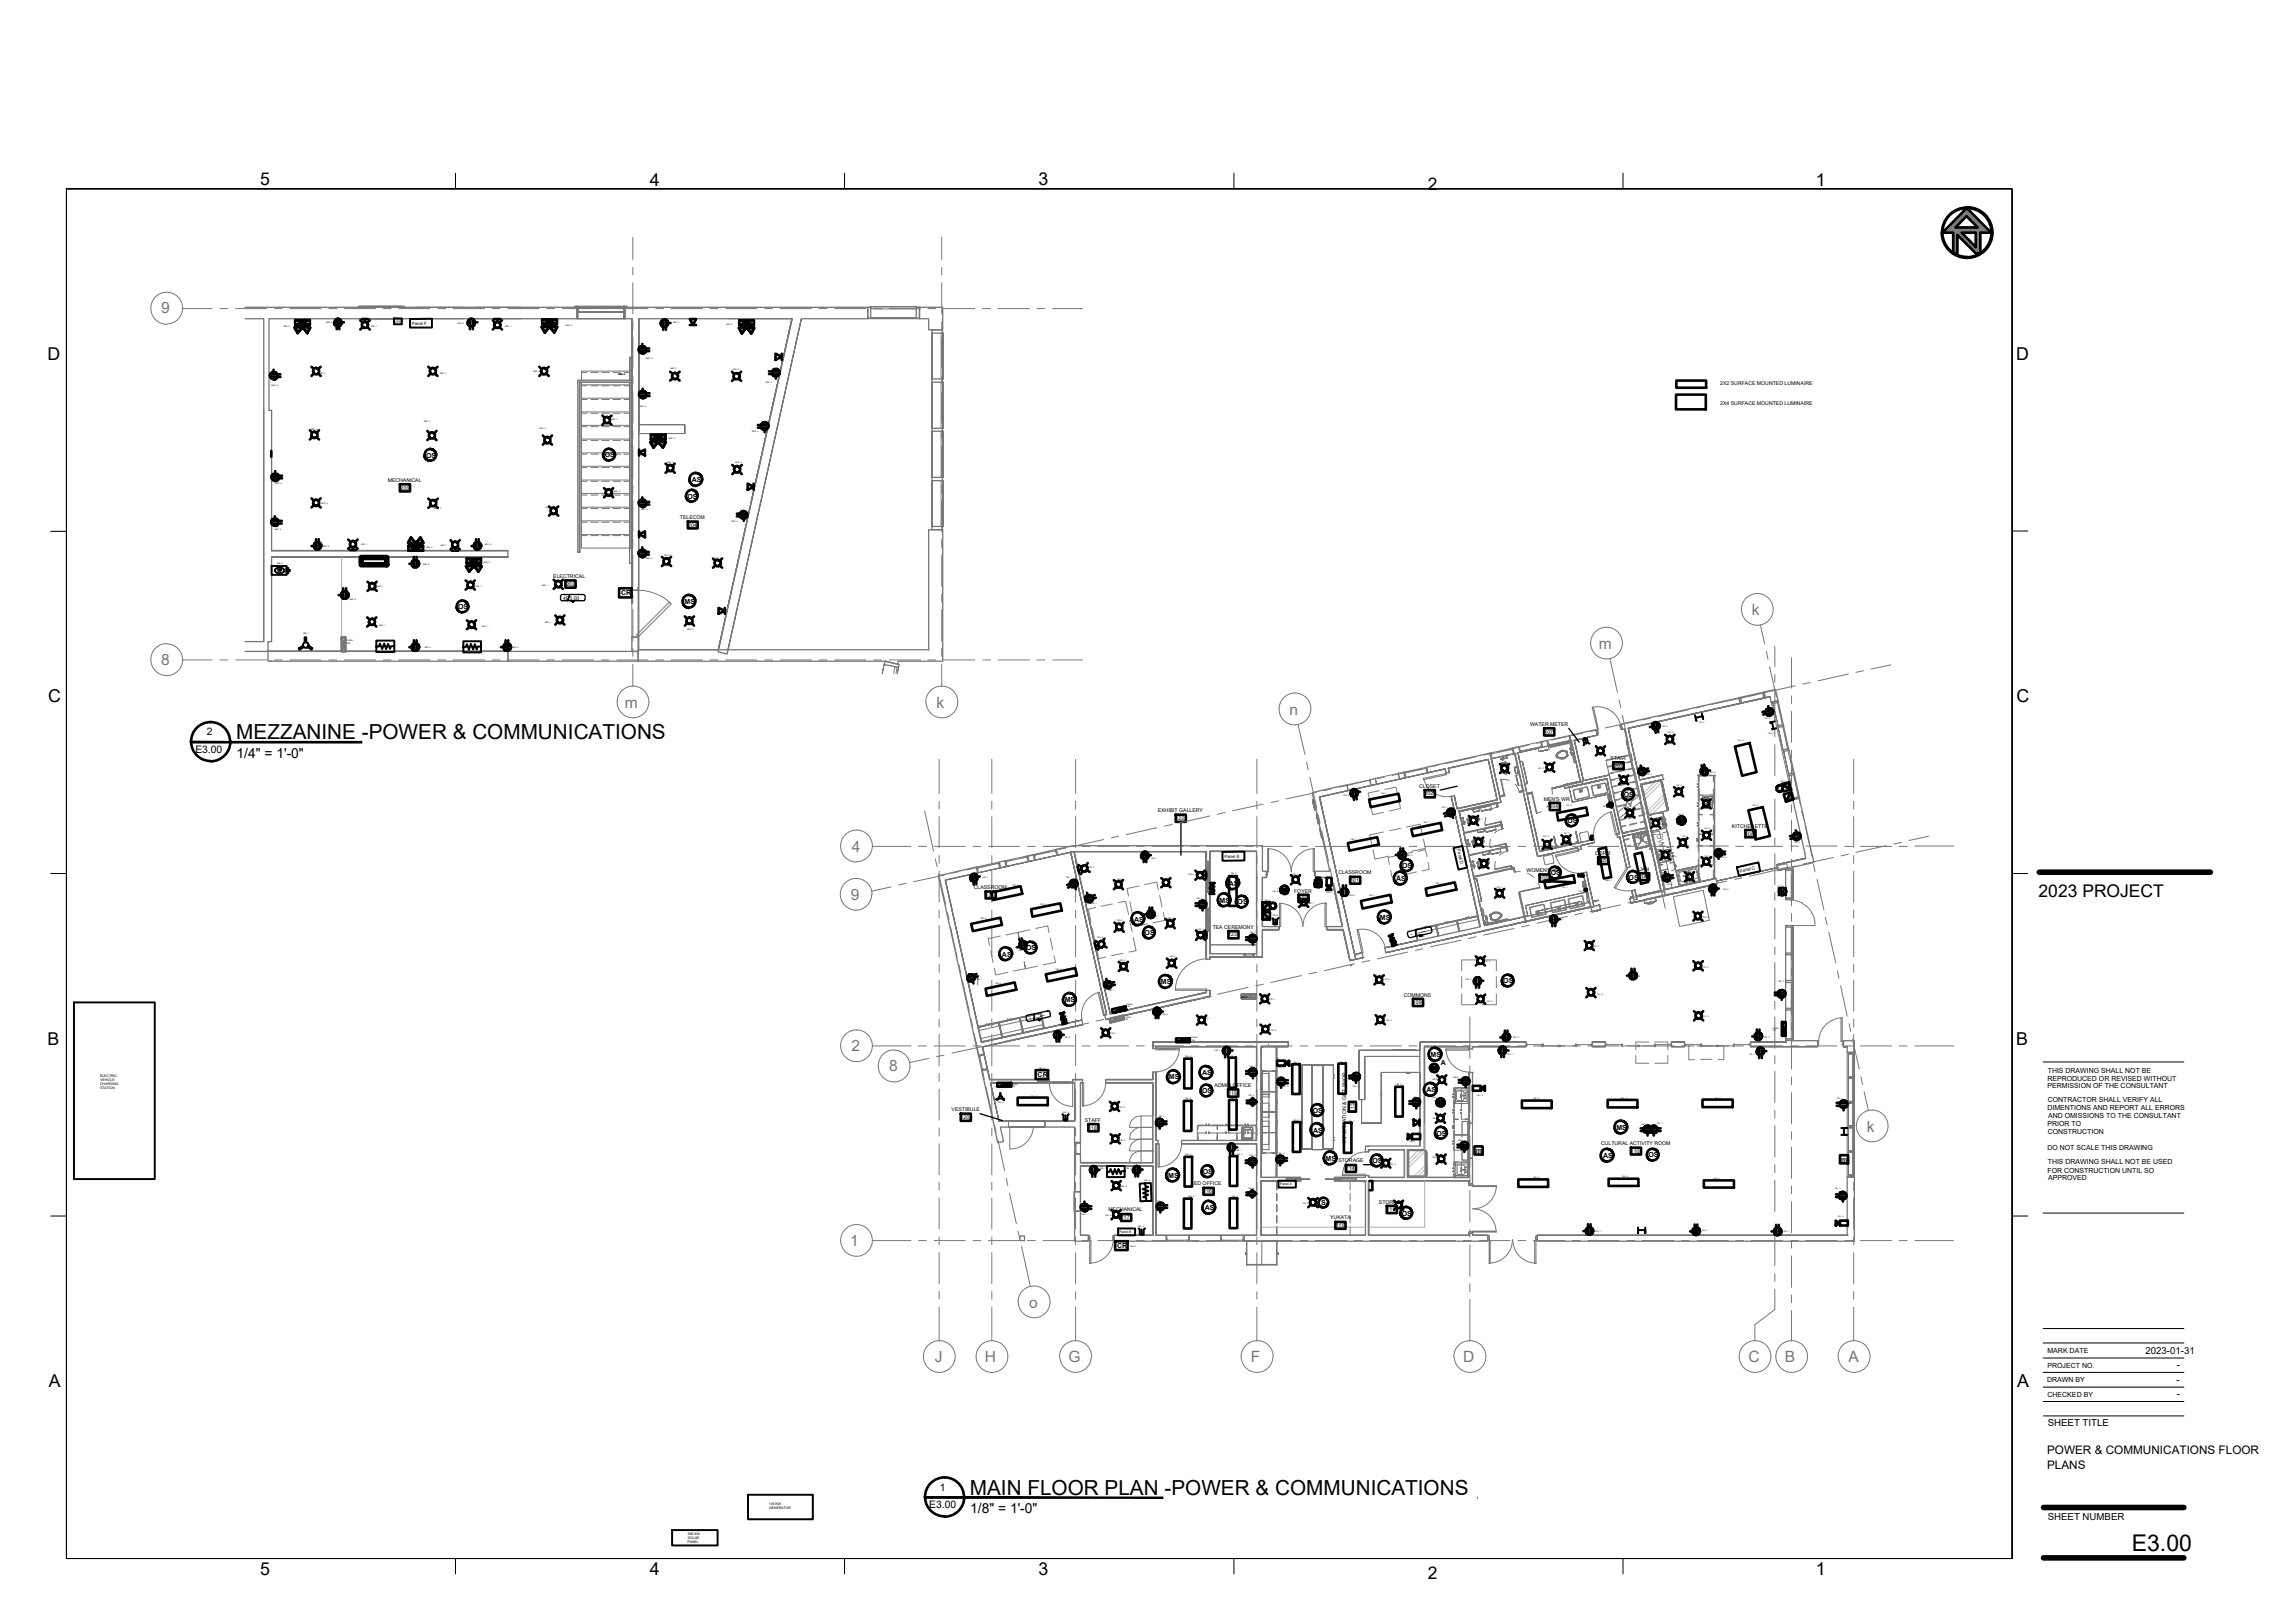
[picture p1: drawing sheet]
<svg xmlns="http://www.w3.org/2000/svg" width="297mm" height="210mm" viewBox="0 0 297 210" stroke-linecap="round" stroke-linejoin="round" font-family="sans-serif">
<defs><g id="words">
<text font-size="3" x="275.8" y="200.7">E3.00</text>
<g font-size="2.7">
<text x="30.6" y="95.6">MEZZANINE -POWER &amp; COMMUNICATIONS</text>
<text x="125.5" y="193.4">MAIN FLOOR PLAN -POWER &amp; COMMUNICATIONS</text>
</g>
<g font-size="2.3">
<text x="33.7" y="24">5</text>
<text x="134.4" y="24">3</text>
<text x="84.1" y="24">4</text>
<text x="234.9" y="24">1</text>
<text x="6.1" y="46.6">D</text>
<text x="260.8" y="46.6">D</text>
<text x="6.2" y="90.9">C</text>
<text x="260.9" y="90.9">C</text>
<text x="263.7" y="116.1">2023 PROJECT</text>
<text x="6.1" y="135.2">B</text>
<text x="260.8" y="135.2">B</text>
<text x="6.3" y="179.5">A</text>
<text x="261" y="179.5">A</text>
<text x="33.7" y="203.8">5</text>
<text x="84.1" y="203.8">4</text>
<text x="134.4" y="203.8">3</text>
<text x="234.9" y="203.8">1</text>
<text x="184.7" y="204.4">2</text>
</g>
<text font-size="2.2" x="184.7" y="24.5">2</text>
<g font-size="2" fill="#777">
<text x="20.9" y="40.6">9</text>
<text x="206.8" y="84">m</text>
<text x="226.7" y="79.6">k</text>
<text x="20.9" y="86.1">8</text>
<text x="80.9" y="91.6">m</text>
<text x="121.2" y="91.6">k</text>
<text x="166.8" y="92.5">n</text>
<text x="110.2" y="110.2">4</text>
<text x="110.1" y="116.4">9</text>
<text x="110.2" y="136.1">2</text>
<text x="115" y="138.7">8</text>
<text x="241.5" y="146.4">k</text>
<text x="110" y="161.2">1</text>
<text x="133.1" y="169.2">o</text>
<text x="120.9" y="176.3">J</text>
<text x="127.4" y="176.3">H</text>
<text x="138.2" y="176.3">G</text>
<text x="161.8" y="176.3">F</text>
<text x="189.3" y="176.2">D</text>
<text x="226.2" y="176.3">C</text>
<text x="230.9" y="176.3">B</text>
<text x="239.1" y="176.3">A</text>
</g>
<g font-size="1.8">
<text x="30.6" y="98.1">1/4&quot; = 1'-0&quot;</text>
<text x="125.5" y="195.8">1/8&quot; = 1'-0&quot;</text>
</g>
<g font-size="1.5">
<text x="264.8" y="188.2">POWER &amp; COMMUNICATIONS FLOOR</text>
<text x="264.8" y="190.1">PLANS</text>
</g>
<g font-size="1.3">
<text x="26.8" y="95.2">2</text>
<text x="25.3" y="97.4">E3.00</text>
<text x="120.2" y="195.2">E3.00</text>
<text x="121.6" y="192.9">1</text>
</g>
<g font-size="1.2">
<text x="277.6" y="175.2">2023-01-31</text>
<text x="281.6" y="179">-</text>
<text x="281.6" y="177.1">-</text>
<text x="264.9" y="184.6">SHEET TITLE</text>
<text x="281.6" y="180.8">-</text>
<text x="264.9" y="196.7">SHEET NUMBER</text>
</g>
<text font-size="1.1" fill="#777" x="214.3" y="107.9" transform="rotate(78 214.3 107.9)">DW</text>
<g font-size=".9">
<text x="55.1" y="59.2">OS</text>
<text x="78.2" y="59.2">OS</text>
<text x="88.9" y="64.5">OS</text>
<text x="89.5" y="62.4">AS</text>
<text x="80.3" y="77">CR</text>
<text x="59.3" y="78.8">OS</text>
<text x="88.6" y="78.2">MS</text>
<text x="202.8" y="106.5">OS</text>
<text x="210.1" y="103.1">OS</text>
<text x="180.6" y="114">AS</text>
<text x="181.4" y="112.3">OS</text>
<text x="200.6" y="113.3">OS</text>
<text x="210.7" y="113.8">OS</text>
<text x="146.7" y="119.3">AS</text>
<text x="157.8" y="116.8">MS</text>
<text x="159" y="114.6">AS</text>
<text x="160.1" y="117">OS</text>
<text x="178.5" y="119">MS</text>
<text x="129.6" y="123.8">AS</text>
<text x="132.8" y="123">OS</text>
<text x="148.1" y="121">OS</text>
<text x="137.8" y="129.7">MS</text>
<text x="150.2" y="127.4">MS</text>
<text x="194.5" y="127.3">OS</text>
<text x="185.1" y="136.8">MS</text>
<text x="186.4" y="137.8">A</text>
<text x="134.2" y="139.4">CR</text>
<text x="151.2" y="139.7">MS</text>
<text x="155.5" y="141.5">OS</text>
<text x="155.5" y="139.2">AS</text>
<text x="184.5" y="141.3">AS</text>
<text x="264.9" y="139.8">REPRODUCED OR REVISED WITHOUT</text>
<text x="264.9" y="140.9">PERMISSION OF THE CONSULTANT</text>
<text x="264.9" y="143.7">DIMENTIONS AND REPORT ALL ERRORS</text>
<text x="264.9" y="138.8">THIS DRAWING SHALL NOT BE</text>
<text x="264.9" y="142.6">CONTRACTOR SHALL VERIFY ALL</text>
<text x="169.8" y="144">OS</text>
<text x="169.9" y="146.6">AS</text>
<text x="185.8" y="147">OS</text>
<text x="190.9" y="149.2">m</text>
<text x="207.4" y="149.8">AS</text>
<text x="209.1" y="146.2">MS</text>
<text x="213.3" y="149.8">OS</text>
<text x="264.9" y="145.7">PRIOR TO</text>
<text x="264.9" y="148.8">DO NOT SCALE THIS DRAWING</text>
<text x="264.9" y="146.7">CONSTRUCTION</text>
<text x="265" y="144.7">AND OMISSIONS TO THE CONSULTANT</text>
<text x="151.1" y="152.4">MS</text>
<text x="155.6" y="151.9">OS</text>
<text x="170.9" y="156">S</text>
<text x="171.5" y="150.2">MS</text>
<text x="177.5" y="150.5">OS</text>
<text x="238.2" y="150.3">m</text>
<text x="264.9" y="151.7">FOR CONSTRUCTION UNTIL SO</text>
<text x="264.9" y="150.7">THIS DRAWING SHALL NOT BE USED</text>
<text x="265" y="152.8">APPROVED</text>
<text x="144.5" y="161.5">CR</text>
<text x="155.9" y="156.6">AS</text>
<text x="181.4" y="157.3">OS</text>
<text x="264.8" y="178.9">DRAWN BY</text>
<text x="264.9" y="177.1">PROJECT NO.</text>
<text x="264.9" y="175.1">MARK DATE</text>
<text x="264.9" y="180.7">CHECKED BY</text>
</g>
<g font-size=".7">
<text x="222.5" y="49.9">2X2 SURFACE MOUNTED LUMINAIRE</text>
<text x="222.5" y="52.4">2X4 SURFACE MOUNTED LUMINAIRE</text>
<text x="50.2" y="62.4">MECHANICAL</text>
<text x="51.8" y="63.4">203</text>
<text x="88" y="67.2">TELECOM</text>
<text x="89" y="68.2">204</text>
<text x="71.6" y="74.8">ELECTRICAL</text>
<text x="72.9" y="77.6">4E5.00</text>
<text x="73.2" y="75.8">202</text>
<text x="198" y="94">WATER METER</text>
<text x="199.8" y="95">107</text>
<text x="183.6" y="102">CLOSET</text>
<text x="208.4" y="98.3">STAIR</text>
<text x="208.8" y="99.3">200</text>
<text x="149.8" y="105.1">EXHIBIT GALLERY</text>
<text x="152.1" y="106.1">122</text>
<text x="184.3" y="102.9">102</text>
<text x="199.7" y="103.6">MEN'S WR</text>
<text x="200.5" y="104.6">104</text>
<text x="224.1" y="107.1">KITCHENETTE</text>
<text x="173.1" y="113.1">CLASSROOM</text>
<text x="197.5" y="112.9">WOMEN'S WR</text>
<text x="199.2" y="113.8">103</text>
<text x="206.4" y="110.6">CORR</text>
<text x="206.8" y="111.6">105</text>
<text x="212.1" y="112.7">JAN</text>
<text x="212.1" y="113.7">106</text>
<text x="225.8" y="108.1">108</text>
<text x="126" y="115">CLASSROOM</text>
<text x="127.5" y="116">121</text>
<text x="167.4" y="115.5">FOYER</text>
<text x="168" y="116.5">100</text>
<text x="174.7" y="114.1">101</text>
<text x="156.9" y="120.2">TEA CEREMONY</text>
<text x="158.9" y="121.2">123</text>
<text x="182.6" y="121.1" transform="rotate(-11 182.6 121.1)">-</text>
<text x="183.9" y="120.8" transform="rotate(-11 183.9 120.8)">---</text>
<text x="134.6" y="131.7" transform="rotate(-11 134.6 131.7)">---</text>
<text x="181.6" y="129">COMMONS</text>
<text x="182.8" y="130">109</text>
<text x="133.2" y="132" transform="rotate(-11 133.2 132)">-</text>
<text x="123.1" y="143.8">VESTIBULE</text>
<text x="157.1" y="140.7">ADMIN OFFICE</text>
<text x="158.9" y="141.7">119</text>
<text x="175.2" y="143.9" transform="rotate(-90 175.2 143.9)">113</text>
<text x="124.3" y="144.8">120</text>
<text x="140.3" y="145.2">STAFF</text>
<text x="140.8" y="146.2">118</text>
<text x="174.2" y="147.9" transform="rotate(-90 174.2 147.9)">INFORMATION &amp; GIFT SHOP</text>
<text x="207.1" y="148.2">CULTURAL ACTIVITY ROOM</text>
<text x="211" y="149.2">110</text>
<text x="154.5" y="153.4">ED OFFICE</text>
<text x="155.7" y="154.4">116</text>
<text x="173.1" y="150.4">STORAGE</text>
<text x="174.2" y="151.4">114</text>
<text x="178.4" y="155.8">STORAGE</text>
<text x="143.4" y="156.8">MECHANICAL</text>
<text x="145" y="157.8">117</text>
<text x="172.1" y="157.8">YUKATA</text>
<text x="172.8" y="158.8">115</text>
<text x="179.4" y="156.7">111</text>
</g>
<g font-size=".6">
<text x="53.3" y="42">Panel F</text>
<text x="158.4" y="111">Panel E</text>
<text x="188.5" y="109.9" transform="rotate(77 188.5 109.9)">Panel D</text>
<text x="225.1" y="112.9" transform="rotate(-12 225.1 112.9)">Panel C</text>
</g>
<g font-size=".4">
<text x="51" y="41.8" transform="rotate(3 51 41.8)">UPS</text>
<text x="13" y="139.4">ELECTRIC</text>
<text x="13" y="139.9">VEHICLE</text>
<text x="13" y="140.4">CHARGING</text>
<text x="13" y="140.9">STATION</text>
<text x="165.6" y="153.4">Panel A</text>
<text x="144.8" y="159.5">Panel B</text>
<text x="99.5" y="194.7">100 KW</text>
<text x="99.5" y="195.3">GENERATOR</text>
<text x="88.9" y="199.7">PANEL</text>
<text x="89" y="198.6">500 KW</text>
<text x="89" y="199.2">SOLAR</text>
</g>
<g font-size=".3">
<text x="42.2" y="41.8">M2F- 6</text>
<text x="59.2" y="42">M2F- 6</text>
<text x="87.1" y="41.8">M2F- 4</text>
<text x="36.7" y="42.3">M2F- 2</text>
<text x="48" y="42.3">M2F- 1</text>
<text x="65.4" y="42.3">M2F- 1</text>
<text x="73.2" y="42.2">M2F- 2</text>
<text x="83.6" y="46.4">M2F- 4</text>
<text x="86.7" y="47.8">M2F- 3</text>
<text x="94" y="42.1">M2F- 2</text>
<text x="94.9" y="47.9">M2F- 3</text>
<text x="35.1" y="49.9">M2F- 6</text>
<text x="41.3" y="48.4">M2F- 5</text>
<text x="56.9" y="48.4">M2F- 5</text>
<text x="69" y="48.2">M2F- 5</text>
<text x="80" y="48.6">M2D- 3</text>
<text x="80.7" y="48.6">5</text>
<text x="82.8" y="52.7">M2F- 4</text>
<text x="99.1" y="49.5">M2F- 4</text>
<text x="40.3" y="55.6">M2F- 5</text>
<text x="54.9" y="54.7">M2F- 5</text>
<text x="69.8" y="55.5">M2F- 5</text>
<text x="79.1" y="54.4">M2F- 3</text>
<text x="86.3" y="59.9">M2F- 3</text>
<text x="86.5" y="56.8">M2F- 2</text>
<text x="95.2" y="60">M2F- 3</text>
<text x="97.3" y="55.9">M2F- 4</text>
<text x="35.6" y="62.7">M2F- 6</text>
<text x="41.6" y="65.2">M2F- 5</text>
<text x="56.2" y="65.9">M2F- 5</text>
<text x="70.6" y="65.7">M2F- 5</text>
<text x="79.4" y="63.7">M2F- 3</text>
<text x="35.6" y="68.6">M2F- 6</text>
<text x="41.8" y="70.8">M2F- 6</text>
<text x="46.7" y="70.6">M2F- 1</text>
<text x="55.2" y="70.9">M2F- 2</text>
<text x="57" y="70.7">M2F- 1</text>
<text x="62.7" y="70.6">M2F- 6</text>
<text x="83" y="66">M2F- 4</text>
<text x="86" y="71.9">M2F- 3</text>
<text x="94.7" y="67.6">M2F- 4</text>
<text x="35.9" y="73">M2F- 2</text>
<text x="45.3" y="77.6">M2F- 6</text>
<text x="48.8" y="76">M2F- 1</text>
<text x="54.7" y="73.1">M2F- 6</text>
<text x="61.6" y="75.9">M2F- 1</text>
<text x="62.7" y="72.9">M2F- 2</text>
<text x="70.1" y="75.8">M2F- 1</text>
<text x="83.6" y="72.4">M2F- 4</text>
<text x="92.5" y="72.3">M2F- 3</text>
<text x="39.2" y="82.1">M2F- 1</text>
<text x="44.9" y="83">PANEL</text>
<text x="44.9" y="83.3">M2F</text>
<text x="49.1" y="81">M2F- 1</text>
<text x="54.9" y="83.9">M2F- 4</text>
<text x="62.4" y="81.1">M2F- 1</text>
<text x="66.3" y="83.9">M2F- 4</text>
<text x="70.5" y="80.6">M2F- 1</text>
<text x="88.9" y="81.5">M2F- 3</text>
<text x="215" y="94.1">12C- 4</text>
<text x="215.7" y="94.8">12C- 2</text>
<text x="219.8" y="93.6">12C- 5</text>
<text x="224.8" y="95.9">12C- 2</text>
<text x="228.3" y="93.1">12C- 4</text>
<text x="228.7" y="95">12C- 6</text>
<text x="194.2" y="100.2">12C- 1</text>
<text x="198.9" y="99.5">12C- 2</text>
<text x="212.9" y="100.3">12C- 4</text>
<text x="216.8" y="101.7">12C- 5</text>
<text x="221.2" y="100">12C- 4</text>
<text x="230.3" y="101.2">12C- 6</text>
<text x="173.8" y="103">12D- 2</text>
<text x="178.7" y="102.7">12D- 1</text>
<text x="184.1" y="106.5">12D- 1</text>
<text x="186.5" y="104.5">12D- 2</text>
<text x="191.1" y="106.1">12C- 1</text>
<text x="202.3" y="107.9">12C- 2</text>
<text x="202.6" y="104.3">12C- 2</text>
<text x="207.3" y="104.5">12C- 4</text>
<text x="214.8" y="106.8">12C- 5</text>
<text x="217.1" y="105.5">12C- 6</text>
<text x="220.4" y="103.4">12C- 5</text>
<text x="220.5" y="107.3">12C- 5</text>
<text x="226.7" y="104.3">12C- 2</text>
<text x="127.1" y="113.6">12E- 1</text>
<text x="137.9" y="113.6">12E- 1</text>
<text x="140.8" y="112.4">12D- 3</text>
<text x="144.5" y="113.8">12D- 3</text>
<text x="148.9" y="111.2">12E- 1</text>
<text x="150.5" y="113.8">12D- 3</text>
<text x="153.7" y="113.3">12D- 3</text>
<text x="159.2" y="113.1">12D- 5</text>
<text x="167.2" y="113.2">12D- 1</text>
<text x="174.8" y="108.7">12D- 1</text>
<text x="182" y="110.8">12D- 2</text>
<text x="191" y="108.4">12C- 1</text>
<text x="191.5" y="111.3">12C- 1</text>
<text x="199.6" y="108.3">12C- 2</text>
<text x="216.2" y="110.9">12C- 5</text>
<text x="217.6" y="108.3">12C- 5</text>
<text x="218.4" y="112.8">12C- 5</text>
<text x="220.5" y="110.9">12C- 5</text>
<text x="222.7" y="111.1">12C- 4</text>
<text x="232.1" y="109.1">12C- 4</text>
<text x="126.8" y="119">12D- 5</text>
<text x="131" y="114.7">12D- 5</text>
<text x="134.5" y="117.2">12D- 5</text>
<text x="141.1" y="117">12E- 1</text>
<text x="144.5" y="119.2">12D- 3</text>
<text x="149.1" y="118.6">12E- 1</text>
<text x="151" y="118.9">12D- 3</text>
<text x="154.8" y="116.3">12E- 1</text>
<text x="163.6" y="116.6">12D- 6</text>
<text x="164.6" y="115.4">12D- 6</text>
<text x="164.6" y="118.6">12D- 6</text>
<text x="169.2" y="117">12D- 1</text>
<text x="171.6" y="115.5">12D- 4</text>
<text x="174.5" y="116">12D- 2</text>
<text x="177.1" y="116">12D- 1</text>
<text x="185.7" y="114.4">12D- 1</text>
<text x="193.6" y="114.9">12C- 1</text>
<text x="201.4" y="119.1">12E- 3</text>
<text x="202.1" y="114.9">12C- 1</text>
<text x="204.2" y="115.4">12C- 4</text>
<text x="207.7" y="114">M2C- 1</text>
<text x="215.6" y="114.5">12C- 4</text>
<text x="220.3" y="118.8">12C- 3</text>
<text x="222.9" y="115.2">12E- 3</text>
<text x="230" y="114.7">12C- 2</text>
<text x="131.8" y="123.1">12E- 1</text>
<text x="136.5" y="125.5">12D- 5</text>
<text x="141.9" y="121.4">12D- 3</text>
<text x="144.9" y="124.4">12D- 3</text>
<text x="151.3" y="123.9">12D- 3</text>
<text x="154.9" y="120.3">12D- 3</text>
<text x="161.7" y="120.7">12E- 1</text>
<text x="192" y="124.5">12C- 3</text>
<text x="206.1" y="122.6">12C- 3</text>
<text x="220.3" y="125.2">12C- 3</text>
<text x="126.3" y="126.8">12E- 1</text>
<text x="128.7" y="127.3">12D- 5</text>
<text x="143.4" y="128.2">12E- 1</text>
<text x="145.5" y="131.7">PANEL</text>
<text x="145.8" y="130.1">PANEL</text>
<text x="145.8" y="130.4">12D</text>
<text x="150.3" y="131.4">12E- 3</text>
<text x="155.8" y="131.9">12C- 1</text>
<text x="160.6" y="129.2">M2E- 1</text>
<text x="160.6" y="129.2">12C- 1</text>
<text x="160.6" y="129.2">12B - 6</text>
<text x="164.3" y="129.4">12C- 1</text>
<text x="179.1" y="126.8">12C- 3</text>
<text x="189.6" y="126.8">12E- 3</text>
<text x="192.3" y="129.6">12C- 3</text>
<text x="206.6" y="128.7">12C- 3</text>
<text x="211.4" y="126.4">12E- 3</text>
<text x="220.3" y="131.7">12C- 3</text>
<text x="230" y="127.1">12E- 3</text>
<text x="137.7" y="134.3">12E- 3</text>
<text x="143.7" y="133.7">12C- 1</text>
<text x="145.5" y="132">12E</text>
<text x="153.3" y="136.8">12B - 4</text>
<text x="154.1" y="134.4">PANEL</text>
<text x="154.1" y="134.7">12B</text>
<text x="157.1" y="136.1">12B - 1</text>
<text x="159.1" y="136.8">12B - 4</text>
<text x="164.4" y="133.4">12C- 3</text>
<text x="167.3" y="137.6">12B - 2</text>
<text x="173.3" y="137.6">12B - 2</text>
<text x="179.3" y="132.2">12C- 3</text>
<text x="185.1" y="137.4">12D-6</text>
<text x="195" y="136.5">12A - 1</text>
<text x="195.7" y="134.3">12E- 3</text>
<text x="226.3" y="136.5">12A - 1</text>
<text x="228.2" y="134.3">12E- 3</text>
<text x="229.4" y="133.1">PANEL</text>
<text x="229.4" y="133.4">12C</text>
<text x="129.1" y="142.7">12A - 2</text>
<text x="130.9" y="140.3">PANEL</text>
<text x="130.9" y="140.6">12A</text>
<text x="133.3" y="142">12A - 2</text>
<text x="134.4" y="138.4">12B - 6</text>
<text x="137.5" y="144">12A - 2</text>
<text x="144.8" y="143.4">12C- 2</text>
<text x="153.3" y="142.3">12B - 4</text>
<text x="159.2" y="142.3">12B - 4</text>
<text x="161.5" y="141.9">12B - 3</text>
<text x="161.6" y="138.1">12B - 1</text>
<text x="165.4" y="138.2">12A - 6</text>
<text x="165.9" y="140.7">12A - 4</text>
<text x="175" y="140.7">12A - 4</text>
<text x="180.6" y="140.4">12B - 2</text>
<text x="182.8" y="142">12A - 4</text>
<text x="185.1" y="142.1">12D-6</text>
<text x="185.3" y="139.7">12B-2</text>
<text x="188" y="139.5">12B-5</text>
<text x="191" y="141.8">12A - 3</text>
<text x="198.3" y="142.3">12A - 5</text>
<text x="209.7" y="142.3">12A - 5</text>
<text x="221.8" y="142.3">12A - 5</text>
<text x="237.6" y="142.2">12A - 1</text>
<text x="144.8" y="147.6">12C- 2</text>
<text x="149.9" y="144.6">12B - 1</text>
<text x="153.3" y="149.4">12B - 4</text>
<text x="159.9" y="148.9">12B - 1</text>
<text x="159.9" y="149.4">12B - 4</text>
<text x="161.6" y="149.6">12B - 1</text>
<text x="165.4" y="149.3">12A - 4</text>
<text x="167.3" y="145.1">12B - 2</text>
<text x="174.4" y="145.2">12B - 2</text>
<text x="182.3" y="147.8">12A - 6</text>
<text x="185.3" y="144.8">12B-2</text>
<text x="185.3" y="149.9">12B-2</text>
<text x="188.6" y="147.7">12B-5</text>
<text x="212.3" y="145.6">12A - 1</text>
<text x="214.3" y="145.5">12A - 1</text>
<text x="142.3" y="151.2">12B - 1</text>
<text x="144.9" y="153.6">12B - 4</text>
<text x="145.6" y="151.3">12B - 1</text>
<text x="148" y="152.9">12B - 4</text>
<text x="149.7" y="155.5">12B - 1</text>
<text x="153.7" y="154.9">12B - 4</text>
<text x="159.3" y="154.9">12B - 4</text>
<text x="161.5" y="153.8">12B - 3</text>
<text x="168.5" y="155.8">12A - 2</text>
<text x="179.8" y="150.8">12A - 2</text>
<text x="198.3" y="152.5">12A - 5</text>
<text x="209.8" y="152.4">12A - 5</text>
<text x="221.7" y="152.6">12A - 5</text>
<text x="237.3" y="153.9">12A - 1</text>
<text x="139.9" y="157.3">12B - 1</text>
<text x="143" y="157.4">12B - 4</text>
<text x="146.2" y="161.4">12B -6</text>
<text x="147.2" y="158.7">12B - 4</text>
<text x="181.4" y="156.1">12A - 2</text>
<text x="206.4" y="159.4">12A - 1</text>
<text x="220.2" y="159.4">12A - 1</text>
<text x="230.7" y="159.4">12A - 1</text>
<text x="237.7" y="157.5">12A - 3</text>
</g>
</g></defs>
<!-- layer: PDF_Solid Fills -->
<g fill="#7f7f7f" stroke="#7f7f7f" stroke-width=".13">
<path d="M255.9 29.4h1z"/>
<path d="M251.3 30.1h.1z"/>
<path d="M252.2 29.7h4.5z"/>
<path d="M251.9 29.9h5.1z"/>
<path d="M251.6 30h5.7z"/>
<path d="M251.3 30.1h6.3z"/>
<path d="M254.4 27l1.1 1zM254.4 27l1.1 1h-2.1z"/>
<path d="M254.4 28l2.5 1.4-1.4-1.4zM254.4 28l2.5 1.4h-1z"/>
<path d="M253.4 28l-.4 1.4 1.4-1.4zM252 29.4l1.4-1.4-.4 1.4z"/>
<path d="M255.9 29.4h1zM255.9 29.4h1zM255.9 29.4h1z"/>
<path d="M252 29.4h1zM252 29.4h.9z"/>
<path d="M255.9 29.4h1zM255.9 29.4h1z"/>
<path d="M251.9 29.4h1zM251.9 29.4h1z"/>
<path d="M256 29.4l.9 .1zM256 29.4l.9 .1z"/>
<path d="M251.9 29.4h1zM251.9 29.4l1 .1z"/>
<path d="M256 29.5h1zM256 29.5h1z"/>
<path d="M251.9 29.5h1zM251.9 29.5h.9z"/>
<path d="M256 29.5h1zM256 29.5h1z"/>
<path d="M251.9 29.5h.9zM251.9 29.5h.9z"/>
<path d="M256.1 29.5h.9zM256.1 29.5h.9z"/>
<path d="M251.9 29.5h.9zM251.9 29.5h.9z"/>
<path d="M256.1 29.5h.9zM256.1 29.5h.9z"/>
<path d="M251.9 29.5h.9zM251.8 29.5h.9z"/>
<path d="M256.2 29.5l.8 .1zM256.2 29.5l.8 .1z"/>
<path d="M251.8 29.5l.9 .1zM251.8 29.5l.9 .1z"/>
<path d="M256.2 29.6h.8zM256.2 29.6h.8z"/>
<path d="M251.8 29.6h.8zM251.8 29.6h.9z"/>
<path d="M256.2 29.6h.8zM256.2 29.6h.8z"/>
<path d="M251.8 29.6h.8zM251.8 29.6h.8z"/>
<path d="M256.3 29.6h.7zM256.3 29.6h.7z"/>
<path d="M251.8 29.6h.8zM251.8 29.6h.8z"/>
<path d="M256.3 29.6h.8zM256.3 29.6h.8z"/>
<path d="M251.8 29.6h.7zM251.8 29.6h.8z"/>
<path d="M256.3 29.6h.8zM256.3 29.6h.8z"/>
<path d="M251.8 29.6h.7zM251.8 29.6h.7z"/>
<path d="M256.4 29.6h.7zM256.4 29.6h.7z"/>
<path d="M251.8 29.6h.7zM251.8 29.6h.6z"/>
<path d="M256.4 29.6h.7zM256.4 29.6h.7z"/>
<path d="M251.8 29.6h.6zM251.7 29.6h.7z"/>
<path d="M256.5 29.6h.6zM256.5 29.6h.6z"/>
<path d="M251.7 29.6h.7zM251.7 29.6h.7z"/>
<path d="M256.5 29.6l.7 .1zM256.5 29.6l.7 .1z"/>
<path d="M251.7 29.6h.7zM251.7 29.6l.6 .1z"/>
<path d="M256.5 29.7h.7zM256.5 29.7h.7z"/>
<path d="M251.7 29.7h.6zM251.7 29.7h.6z"/>
<path d="M256.6 29.7h.6zM256.6 29.7h.6z"/>
<path d="M251.7 29.7h.6zM251.7 29.7h.6z"/>
<path d="M256.6 29.7h.6zM256.6 29.7h.6z"/>
<path d="M251.7 29.7h.6zM251.6 29.7h.6z"/>
<path d="M256.7 29.7h.5zM256.7 29.7h.5z"/>
<path d="M251.6 29.7h.6zM251.6 29.7h.6z"/>
<path d="M256.7 29.7l.5 .1zM256.7 29.7l.5 .1z"/>
<path d="M251.6 29.7h.6zM251.6 29.7l.5 .1z"/>
<path d="M256.7 29.8h.6zM256.7 29.8h.6z"/>
<path d="M251.6 29.8h.5zM251.6 29.8h.5z"/>
<path d="M256.8 29.8h.5zM256.8 29.8h.5z"/>
<path d="M251.6 29.8h.5zM251.6 29.8h.5z"/>
<path d="M256.8 29.8h.5zM256.8 29.8h.5z"/>
<path d="M251.6 29.8h.5zM251.6 29.8h.5z"/>
<path d="M256.8 29.8h.5zM256.8 29.8h.5z"/>
<path d="M251.6 29.8h.4zM251.6 29.8h.5z"/>
<path d="M256.9 29.8l.4 .1zM256.9 29.8l.4 .1z"/>
<path d="M251.6 29.8h.4zM251.6 29.8l.4 .1z"/>
<path d="M256.9 29.9h.4zM256.9 29.9h.4z"/>
<path d="M251.5 29.9h.4zM251.5 29.9h.5z"/>
<path d="M257 29.9h.3zM257 29.9h.3z"/>
<path d="M251.5 29.9h.4zM251.5 29.9h.4z"/>
<path d="M257 29.9h.3zM257 29.9h.3z"/>
<path d="M251.5 29.9h.3zM251.5 29.9h.4z"/>
<path d="M257 29.9h.4zM257 29.9h.4z"/>
<path d="M251.5 29.9h.3zM251.5 29.9h.3z"/>
<path d="M257 29.9h.4zM257 29.9h.4z"/>
<path d="M251.5 29.9h.3zM251.5 29.9h.3z"/>
<path d="M257.1 29.9h.3zM257.1 29.9h.3z"/>
<path d="M251.5 29.9h.3zM251.5 29.9h.2z"/>
<path d="M257.1 29.9h.3zM257.1 29.9h.3z"/>
<path d="M251.5 29.9h.2zM251.4 29.9h.3z"/>
<path d="M257.2 29.9h.2zM257.2 29.9h.2z"/>
<path d="M251.4 29.9h.3zM251.4 29.9h.3z"/>
<path d="M257.2 29.9l.3 .1zM257.2 29.9l.3 .1z"/>
<path d="M251.4 29.9h.3zM251.4 29.9l.2 .1z"/>
<path d="M257.3 30h.2zM257.3 30h.2z"/>
<path d="M251.4 30h.2zM251.4 30h.2z"/>
<path d="M257.3 30h.2zM257.3 30h.2z"/>
<path d="M251.4 30h.1zM251.4 30h.2z"/>
<path d="M257.3 30h.2zM257.3 30h.2z"/>
<path d="M251.4 30h.1zM251.4 30h.1z"/>
<path d="M257.4 30h.1zM257.4 30h.1z"/>
<path d="M251.3 30h.2zM251.3 30h.2z"/>
<path d="M257.4 30l.1 .1zM257.4 30l.1 .1z"/>
<path d="M251.3 30h.2zM251.3 30l.1 .1z"/>
<path d="M257.4 30.1h.2zM257.4 30.1h.2z"/>
<path d="M251.3 30.1h.1zM251.3 30.1h.1z"/>
<path d="M257.5 30.1h.1zM257.5 30.1h.1z"/>
<path d="M251.3 30.1h.1zM251.3 30.1h.1z"/>
<path d="M253 29.4h2.9zM252.9 29.4h3z"/>
<path d="M252.9 29.4h3.1zM252.9 29.4h3.1z"/>
<path d="M252.9 29.4l3.1 .1zM252.9 29.4l3.1 .1z"/>
<path d="M252.9 29.5h3.1zM252.8 29.5h3.2z"/>
<path d="M252.8 29.5h3.3zM252.8 29.5h3.3z"/>
<path d="M252.8 29.5h3.3zM252.8 29.5h3.3z"/>
<path d="M252.8 29.5h3.4zM252.7 29.5h3.5z"/>
<path d="M252.7 29.5l3.5 .1zM252.7 29.5l3.5 .1z"/>
<path d="M252.7 29.6h3.5zM252.6 29.6h3.6z"/>
<path d="M252.6 29.6h3.7zM252.6 29.6h3.7z"/>
<path d="M252.6 29.6h3.7zM252.6 29.6h3.7z"/>
<path d="M252.6 29.6h3.7zM252.5 29.6h3.8z"/>
<path d="M252.5 29.6h3.9zM252.5 29.6h3.9z"/>
<path d="M252.5 29.6h3.9zM252.5 29.6h3.9z"/>
<path d="M252.4 29.6h4.1zM252.4 29.6h4.1z"/>
<path d="M252.4 29.6h4.1zM252.4 29.6h4.1z"/>
<path d="M252.4 29.6l4.1 .1zM252.4 29.6l4.1 .1z"/>
<path d="M252.3 29.7h4.3zM252.3 29.7h4.3z"/>
<path d="M252.3 29.7h4.3zM252.3 29.7h4.3z"/>
<path d="M252.3 29.7h4.4zM252.2 29.7h4.5zM252.2 29.7h4.5z"/>
<path d="M252.2 29.7l4.5 .1zM252.2 29.7l4.5 .1z"/>
<path d="M252.1 29.8h4.7zM252.1 29.8h4.7z"/>
<path d="M252.1 29.8h4.7zM252.1 29.8h4.7z"/>
<path d="M252.1 29.8h4.7zM252.1 29.8h4.7z"/>
<path d="M252.1 29.8h4.8zM252 29.8h4.9z"/>
<path d="M252 29.8l4.9 .1zM252 29.8l4.9 .1z"/>
<path d="M252 29.9h5zM251.9 29.9h5.1zM251.9 29.9h5.1z"/>
<path d="M251.9 29.9h5.1zM251.8 29.9h5.2z"/>
<path d="M251.8 29.9h5.2zM251.8 29.9h5.2z"/>
<path d="M251.8 29.9h5.3zM251.8 29.9h5.3z"/>
<path d="M251.8 29.9h5.3zM251.7 29.9h5.4z"/>
<path d="M251.7 29.9h5.5zM251.7 29.9h5.5z"/>
<path d="M251.7 29.9h5.5zM251.7 29.9h5.5z"/>
<path d="M251.7 29.9l5.6 .1zM251.7 29.9l5.6 .1zM251.6 30h5.7z"/>
<path d="M251.6 30h5.7zM251.5 30h5.8z"/>
<path d="M251.5 30h5.9zM251.5 30h5.9z"/>
<path d="M251.5 30h5.9zM251.5 30h5.9z"/>
<path d="M251.5 30l5.9 .1zM251.5 30l5.9 .1z"/>
<path d="M251.4 30.1h6.1zM251.4 30.1h6.1z"/>
<path d="M251.4 30.1h6.1zM251.4 30.1h6.1z"/>
<path d="M251.4 30.1h6.2zM251.4 30.1h6.2zM251.3 30.1h6.3z"/>
<path d="M251.3 30.1h6.3zM251.3 30.1h6.3zM251.3 30.1h6.3zM251.3 30.1h6.3zM251.3 30.1h6.3zM251.3 30.1h6.3zM251.3 30.1h6.3z"/>
<path d="M252.7 30.2l1.4 .2-.3-.2zM252.7 30.2l1.4 .2h-1.4z"/>
<path d="M255.6 30.2l.6 1.7v-1.7zM255.6 30.2l.6 1.7h-.6z"/>
<path d="M253.3 30.4l2.3 1.5-1.5-1.5zM253.3 30.4l2.3 1.5h-.8z"/>
<path d="M255.6 31.9l.6 .1zM255.6 31.9l.6 .1z"/>
<path d="M254.8 31.9l.8 .1zM254.8 31.9l.8 .1z"/>
<path d="M254.8 32l1.4 .8v-.8zM254.8 32l1.4 .8h-.6z"/>
<path d="M252.7 30.4l.5 2.4v-2.4zM252.7 30.4l.5 2.4h-.5z"/>
</g>
<g fill="#fff" stroke="#fff" stroke-width=".13">
<path d="M73.5 77.7h2.1z"/>
<path d="M72.6 77h1.1z"/>
<path d="M72.6 77.7h.9z"/>
<path d="M184.7 120h.4z"/>
<path d="M184.5 120h.7z"/>
<path d="M184.4 120h.8z"/>
<path d="M184.3 120.1h.9z"/>
<path d="M183.9 120.2h1.3z"/>
<path d="M183.8 120.2h1.4z"/>
<path d="M183.6 120.2h1.6z"/>
<path d="M183.4 120.3h1.8z"/>
<path d="M183.1 120.3h.1z"/>
<path d="M183 120.4h.2z"/>
<path d="M182.8 120.4h.4z"/>
<path d="M182.6 120.5h.6z"/>
<path d="M182.4 120.5h.8z"/>
<path d="M182.3 121.3h.2z"/>
<path d="M135.4 130.8h.3z"/>
<path d="M135.3 130.9h.5z"/>
<path d="M135.1 130.9h.7z"/>
<path d="M134.9 131h.9z"/>
<path d="M134.7 131h1.1z"/>
<path d="M134.5 131h1.3z"/>
<path d="M134.3 131.1h1.5z"/>
<path d="M134.2 131.1h1.6z"/>
<path d="M133.9 131.2h1.9z"/>
<path d="M133.7 131.2h.1z"/>
<path d="M133.6 131.2h.2z"/>
<path d="M133.3 131.3h.5z"/>
<path d="M133.1 131.3h.7z"/>
<path d="M133 131.4h.8z"/>
<path d="M132.8 131.4h1z"/>
<path d="M133 132.2h.1z"/>
<path d="M133 132.2h.2z"/>
<path d="M214.7 101h.1z"/>
<path d="M214.6 101.1h.2z"/>
<path d="M214.4 101.1h.4z"/>
<path d="M214.3 101.1h.5z"/>
<path d="M214.1 101.2h.8z"/>
<path d="M213.9 101.2h1z"/>
<path d="M213.7 101.3h1.2z"/>
<path d="M213.5 101.3h1.4z"/>
<path d="M213.4 101.4h1.5z"/>
<path d="M213.1 101.4h1.8z"/>
<path d="M213 101.4h1.9z"/>
<path d="M212.8 101.5h2.1z"/>
<path d="M212.6 101.5h2.3z"/>
<path d="M213.3 105.4h.2z"/>
<path d="M162.4 128.7v.5z"/>
<path d="M145.2 131.5l.2 .4z"/>
<path d="M44.2 82.5l.5 .1z"/>
<path d="M73.7 76.9l1.9 .1zM73.7 76.9l1.9 .1zM73.7 77h1.9zM73.7 77h1.9z"/>
<path d="M73.7 77h1.9zM73.7 77h1.9z"/>
<path d="M73.7 77l1.9 .1zM73.7 77l1.9 .1z"/>
<path d="M73.7 77.1h2zM73.7 77.1h2z"/>
<path d="M73.7 77.1h2zM73.7 77.1h2zM73.7 77.1h2zM73.7 77.1h2z"/>
<path d="M73.7 77.1h2zM73.7 77.1h2z"/>
<path d="M73.6 77.1l2.1 .2v-.2zM73.6 77.1l2.1 .2h-2.1z"/>
<path d="M73.6 77.3h2.1zM73.6 77.3h2.1z"/>
<path d="M73.6 77.3l2.1 .1zM73.6 77.3l2.1 .1z"/>
<path d="M73.6 77.4h2.1zM73.6 77.4h2.1z"/>
<path d="M73.6 77.4l2.1 .1v-.1zM73.6 77.4l2.1 .1h-2.2z"/>
<path d="M73.5 77.5l2.2 .1zM73.5 77.5l2.2 .1zM73.5 77.6h2.2zM73.5 77.6h2.2z"/>
<path d="M73.5 77.6h2.2zM73.5 77.6h2.2z"/>
<path d="M73.5 77.6h2.1zM73.5 77.6h2.2z"/>
<path d="M73.5 77.6l2.1 .1zM73.5 77.6l2.1 .1z"/>
<path d="M73.5 77.7h2.1zM73.5 77.7h2.1z"/>
<path d="M73.4 77.7h2.1zM73.4 77.7h2.1z"/>
<path d="M72.7 76.9h1zM72.6 77h1.1zM72.6 77h1.1z"/>
<path d="M72.6 77h1.1zM72.6 77h1.1zM72.6 77h1.1z"/>
<path d="M72.6 77l1.1 .1zM72.6 77l1.1 .1zM72.6 77.1h1.1zM72.6 77.1h1.1z"/>
<path d="M72.6 77.1h1.1zM72.6 77.1h1.1zM72.5 77.1h1.2zM72.5 77.1h1.2z"/>
<path d="M72.5 77.1h1.2zM72.5 77.1h1.1z"/>
<path d="M72.5 77.1l1.1 .2v-.2zM72.5 77.1l1.1 .2h-1.1z"/>
<path d="M72.5 77.3h1.1zM72.5 77.3h1.1z"/>
<path d="M72.5 77.3l1.1 .1zM72.5 77.3l1.1 .1z"/>
<path d="M72.5 77.4h1.1zM72.5 77.4h1.1z"/>
<path d="M72.5 77.4l1 .1 .1-.1zM72.5 77.4l1 .1h-1z"/>
<path d="M72.5 77.5l1 .1zM72.5 77.5l1 .1z"/>
<path d="M72.5 77.6h1zM72.5 77.6h1z"/>
<path d="M72.6 77.6h.9zM72.6 77.6h.9zM72.6 77.6h.9zM72.6 77.6h.9z"/>
<path d="M72.6 77.6l.9 .1zM72.6 77.6l.9 .1zM72.6 77.7h.9zM72.6 77.7h.9z"/>
<path d="M72.6 77.7h.9zM72.6 77.7h.9z"/>
<path d="M72.6 77.7h.9zM72.6 77.7h.9zM72.6 77.7h.9zM72.6 77.7h.9z"/>
<path d="M72.7 77.7h.7zM72.6 77.7h.8z"/>
<path d="M184.9 119.9h.1zM184.9 119.9h.1z"/>
<path d="M184.9 119.9h.2zM184.8 119.9h.3z"/>
<path d="M184.8 119.9l.3 .1zM184.7 120h.4zM184.7 120h.4z"/>
<path d="M184.7 120h.4zM184.6 120h.5z"/>
<path d="M184.6 120h.6zM184.5 120h.7zM184.5 120h.7z"/>
<path d="M184.5 120h.7zM184.4 120h.8zM184.4 120h.8z"/>
<path d="M184.4 120l.8 .1zM184.4 120l.8 .1zM184.2 120.1h1z"/>
<path d="M184.2 120.1h1zM184.2 120.1h1z"/>
<path d="M184.2 120.1h1zM184.1 120.1h1.1z"/>
<path d="M184.1 120.1h1.1zM184 120.1h1.2z"/>
<path d="M184 120.1l1.2 .1zM184 120.1l1.2 .1zM183.9 120.2h1.3z"/>
<path d="M183.9 120.2h1.3zM183.8 120.2h1.4z"/>
<path d="M183.8 120.2h1.4zM183.8 120.2h1.4zM183.6 120.2h1.6z"/>
<path d="M183.6 120.2h1.6zM183.6 120.2h1.6zM183.5 120.2h1.7z"/>
<path d="M183.5 120.2h1.7zM183.4 120.2h1.8z"/>
<path d="M183.4 120.2l1.8 .1zM183.4 120.2l1.8 .1zM183.3 120.3h1.9z"/>
<path d="M183.3 120.3h2zM183.2 120.3h2.1z"/>
<path d="M183.2 120.3h2.1zM183.2 120.3h2.1z"/>
<path d="M183.2 120.3l2.1 .1zM183.2 120.3l2.1 .1z"/>
<path d="M183.2 120.4l2.1 .2v-.2zM183.2 120.4l2.1 .2h-2.1z"/>
<path d="M183.2 120.6h2.1zM183.2 120.6h2z"/>
<path d="M183.2 120.6l2 .1v-.1zM183.2 120.6l2 .1h-2z"/>
<path d="M183.2 120.7h2zM183.2 120.7h1.9z"/>
<path d="M183.2 120.7h1.8zM183.2 120.7h1.9z"/>
<path d="M183.2 120.7h1.8zM183.2 120.7h1.8z"/>
<path d="M183.2 120.7h1.8zM183.2 120.7l1.7 .1z"/>
<path d="M183.1 120.8h1.7zM183.1 120.8h1.8z"/>
<path d="M183.1 120.8h1.7zM183.1 120.8h1.7z"/>
<path d="M183.1 120.8h1.7zM183.1 120.8h1.6z"/>
<path d="M183.1 120.8h1.6zM183.1 120.8h1.6z"/>
<path d="M183.1 120.8h1.5zM183.1 120.8h1.6z"/>
<path d="M183.1 120.8h1.5zM183.1 120.8l1.4 .1z"/>
<path d="M183.1 120.9h1.4zM183.1 120.9h1.4z"/>
<path d="M183.1 120.9h1.3zM183.1 120.9h1.4z"/>
<path d="M183.1 120.9h1.3zM183.1 120.9h1.3z"/>
<path d="M183.1 120.9h1.3zM183.1 120.9h1.2z"/>
<path d="M183.1 120.9h1.1zM183.1 120.9h1.2z"/>
<path d="M183.1 120.9h1.1zM183.1 120.9h1.1z"/>
<path d="M183.1 120.9h1.1zM183.1 120.9l1 .1z"/>
<path d="M183.1 121h1zM183.1 121h1z"/>
<path d="M183.1 121h.9zM183.1 121h1z"/>
<path d="M183.1 121h.9zM183.1 121h.8z"/>
<path d="M183.1 121h.8zM183.1 121h.8z"/>
<path d="M183.1 121h.7zM183.1 121h.8z"/>
<path d="M183.1 121h.7zM183.1 121h.7z"/>
<path d="M183.1 121h.6zM183.1 121h.7z"/>
<path d="M183.1 121h.5zM183.1 121h.6z"/>
<path d="M183.1 121h.5zM183.1 121l.5 .1z"/>
<path d="M183.1 121.1h.4zM183.1 121.1h.5z"/>
<path d="M183.1 121.1h.3zM183.1 121.1h.4z"/>
<path d="M183.1 121.1h.3zM183.1 121.1h.3z"/>
<path d="M183.1 121.1h.2zM183.1 121.1h.3z"/>
<path d="M183.1 121.1h.2zM183.1 121.1h.2z"/>
<path d="M183.1 121.1h.2zM183.1 121.1h.1zM183.1 121.1h.1z"/>
<path d="M183.1 120.3h.1zM183 120.3h.2z"/>
<path d="M183 120.3l.2 .1zM183 120.4h.2zM182.9 120.4h.3z"/>
<path d="M182.9 120.4h.3zM182.8 120.4h.4z"/>
<path d="M182.8 120.4h.4zM182.8 120.4h.4zM182.7 120.4h.5z"/>
<path d="M182.7 120.4h.5zM182.6 120.4h.6z"/>
<path d="M182.6 120.4l.6 .1zM182.6 120.4l.6 .1zM182.5 120.5h.7z"/>
<path d="M182.5 120.5h.7zM182.5 120.5h.7z"/>
<path d="M182.5 120.5h.7zM182.5 120.5h.7zM182.4 120.5h.8z"/>
<path d="M182.4 120.5h.8zM182.3 120.5h.9z"/>
<path d="M182.3 120.5h.9zM182.3 120.5h.9z"/>
<path d="M182.2 120.5l1 .1zM182.2 120.6h1zM182.2 120.6h1zM182.2 120.6h1z"/>
<path d="M182.2 120.6h1zM182.2 120.6h1z"/>
<path d="M182.1 120.6l1.1 .1zM182.1 120.6l1.1 .1z"/>
<path d="M182.1 120.7h1.1zM182.1 120.7h1.1h-1.1z"/>
<path d="M182.1 120.7h1.1zM182.1 120.7l1 .1z"/>
<path d="M182.1 120.8l1 .1v-.1zM182.1 120.8l1 .1h-1z"/>
<path d="M182.1 120.9h1zM182.1 120.9h1z"/>
<path d="M182.1 120.9l1 .1zM182.1 120.9l1 .1z"/>
<path d="M182.2 121h.9zM182.2 121h.9z"/>
<path d="M182.2 121l.9 .1v-.1zM182.2 121l.9 .1h-.9z"/>
<path d="M182.2 121.1h.9zM182.2 121.1h.9z"/>
<path d="M182.2 121.1l.9 .1zM182.2 121.1l.9 .1z"/>
<path d="M182.2 121.2h.9zM182.2 121.2h.9z"/>
<path d="M182.2 121.2h.8zM182.2 121.2h.9z"/>
<path d="M182.2 121.2h.8zM182.2 121.2h.8z"/>
<path d="M182.2 121.2h.8zM182.2 121.2h.7z"/>
<path d="M182.2 121.2h.6zM182.2 121.2h.7z"/>
<path d="M182.2 121.2h.6zM182.2 121.2l.6 .1z"/>
<path d="M182.2 121.3h.6zM182.2 121.3h.5z"/>
<path d="M182.3 121.3h.3zM182.3 121.3h.4z"/>
<path d="M182.3 121.3h.3zM182.3 121.3h.3z"/>
<path d="M182.3 121.3h.2zM182.3 121.3h.3z"/>
<path d="M135.6 130.8h.1zM135.5 130.8h.2z"/>
<path d="M135.5 130.8h.2zM135.4 130.8h.3zM135.4 130.8h.3z"/>
<path d="M135.4 130.8l.4 .1zM135.3 130.9h.5zM135.2 130.9h.6z"/>
<path d="M135.2 130.9h.6zM135.2 130.9h.6zM135 130.9h.8z"/>
<path d="M135 130.9l.8 .1zM134.9 131h.9zM134.9 131h.9z"/>
<path d="M134.9 131h.9zM134.8 131h1z"/>
<path d="M134.8 131h1zM134.7 131h1.1z"/>
<path d="M134.7 131h1.1zM134.7 131h1.1zM134.6 131h1.2z"/>
<path d="M134.6 131h1.2zM134.6 131h1.2z"/>
<path d="M134.6 131h1.2zM134.5 131h1.3zM134.5 131h1.3z"/>
<path d="M134.5 131h1.3zM134.4 131h1.4z"/>
<path d="M134.4 131l1.4 .1zM134.4 131l1.4 .1zM134.2 131.1h1.6z"/>
<path d="M134.2 131.1h1.6zM134.2 131.1h1.6z"/>
<path d="M134.2 131.1h1.6zM134.2 131.1h1.6zM134.1 131.1h1.7z"/>
<path d="M134.1 131.1h1.7zM134 131.1h1.8z"/>
<path d="M134 131.1l1.8 .1zM134 131.1l1.8 .1zM133.8 131.2h2z"/>
<path d="M133.8 131.2h2zM133.8 131.2h2z"/>
<path d="M133.8 131.2h2.1zM133.8 131.2h2.1z"/>
<path d="M133.8 131.2l2.1 .1v-.1zM133.8 131.2l2.1 .1h-2.1z"/>
<path d="M133.8 131.3l2.1 .1v-.1zM133.8 131.3l2.1 .1h-2.1z"/>
<path d="M133.8 131.4l2.1 .1zM133.8 131.4l2.1 .1z"/>
<path d="M133.8 131.5h2.1zM133.8 131.5h2z"/>
<path d="M133.8 131.5h2zM133.8 131.5h2z"/>
<path d="M133.8 131.5h2zM133.8 131.5l2 .1z"/>
<path d="M133.8 131.6h2zM133.8 131.6h1.8z"/>
<path d="M133.8 131.6h1.8zM133.8 131.6h1.8z"/>
<path d="M133.8 131.6h1.8zM133.8 131.6l1.6 .1z"/>
<path d="M133.8 131.7h1.6zM133.8 131.7h1.6z"/>
<path d="M133.8 131.7h1.5zM133.8 131.7h1.6z"/>
<path d="M133.8 131.7h1.5zM133.8 131.7h1.5z"/>
<path d="M133.8 131.7h1.3zM133.8 131.7h1.5z"/>
<path d="M133.8 131.7h1.3zM133.8 131.7l1.3 .1z"/>
<path d="M133.8 131.8h1.2zM133.8 131.8h1.3z"/>
<path d="M133.8 131.8h1.2zM133.8 131.8h1.2z"/>
<path d="M133.8 131.8h1.2zM133.8 131.8h1z"/>
<path d="M133.8 131.8h1zM133.8 131.8h1z"/>
<path d="M133.8 131.8h.9zM133.8 131.8h1z"/>
<path d="M133.8 131.8h.9zM133.8 131.8h.9z"/>
<path d="M133.8 131.8h.7zM133.8 131.8h.9z"/>
<path d="M133.8 131.8h.7zM133.8 131.8l.7 .1z"/>
<path d="M133.8 131.9h.7zM133.8 131.9h.7z"/>
<path d="M133.8 131.9h.6zM133.8 131.9h.7z"/>
<path d="M133.8 131.9h.6zM133.8 131.9h.4z"/>
<path d="M133.8 131.9h.4zM133.8 131.9h.4z"/>
<path d="M133.8 131.9h.4zM133.8 131.9l.4 .1z"/>
<path d="M133.8 132h.3zM133.8 132h.4z"/>
<path d="M133.8 132h.3zM133.8 132h.1z"/>
<path d="M133.8 132h.1zM133.8 132h.1zM133.8 132h.1z"/>
<path d="M133.7 131.2h.1zM133.6 131.2h.2z"/>
<path d="M133.6 131.2h.2zM133.6 131.2h.2zM133.5 131.2h.3z"/>
<path d="M133.5 131.2h.3zM133.4 131.2h.4z"/>
<path d="M133.4 131.2l.4 .1zM133.4 131.2l.4 .1zM133.3 131.3h.5z"/>
<path d="M133.3 131.3h.5zM133.2 131.3h.6z"/>
<path d="M133.2 131.3h.6zM133.1 131.3h.7zM133.1 131.3h.7z"/>
<path d="M133.1 131.3l.7 .1zM133.1 131.3l.7 .1zM132.9 131.4h.9z"/>
<path d="M132.9 131.4h.9zM132.9 131.4h.9z"/>
<path d="M132.9 131.4h.9zM132.9 131.4h.9zM132.8 131.4h1z"/>
<path d="M132.8 131.4l1 .1zM132.8 131.4l1 .1z"/>
<path d="M132.8 131.5h1zM132.8 131.5h1z"/>
<path d="M132.8 131.5l1 .1v-.1zM132.8 131.5l1 .1h-1z"/>
<path d="M132.8 131.6l1 .1v-.1zM132.8 131.6l1 .1h-1z"/>
<path d="M132.8 131.7h1zM132.8 131.7h1z"/>
<path d="M132.8 131.7l1 .1v-.1zM132.8 131.7l1 .1h-1z"/>
<path d="M132.8 131.8h1zM132.8 131.8h1z"/>
<path d="M132.8 131.8l1 .1zM132.8 131.8l1 .1z"/>
<path d="M132.8 131.9h1zM132.8 131.9h1z"/>
<path d="M132.8 131.9l1 .1v-.1zM132.8 131.9l1 .1h-1z"/>
<path d="M132.8 132l1 .1zM132.8 132l1 .1z"/>
<path d="M132.8 132.1h.9zM132.8 132.1h1z"/>
<path d="M132.8 132.1h.8zM132.8 132.1h.9z"/>
<path d="M132.8 132.1h.8zM132.8 132.1h.8z"/>
<path d="M132.8 132.1h.8zM132.8 132.1h.7z"/>
<path d="M132.9 132.1h.6zM132.9 132.1h.6z"/>
<path d="M132.9 132.1h.5zM132.9 132.1h.6z"/>
<path d="M132.9 132.1h.5zM132.9 132.1h.4z"/>
<path d="M132.9 132.1h.4zM132.9 132.1h.4z"/>
<path d="M132.9 132.1h.4zM132.9 132.1h.3z"/>
<path d="M133 132.1h.2zM133 132.1l.2 .1z"/>
<path d="M214.7 101l.1 .1zM214.6 101.1h.2zM214.6 101.1h.2z"/>
<path d="M214.6 101.1h.2zM214.5 101.1h.3z"/>
<path d="M214.5 101.1h.3zM214.4 101.1h.4zM214.3 101.1h.5z"/>
<path d="M214.3 101.1h.5zM214.3 101.1h.5zM214.2 101.1h.6z"/>
<path d="M214.2 101.1h.7zM214.2 101.1h.7z"/>
<path d="M214.2 101.1l.7 .1zM214.2 101.1l.7 .1zM214 101.2h.9z"/>
<path d="M214 101.2h.9zM214 101.2h.9z"/>
<path d="M214 101.2h.9zM213.9 101.2h1zM213.8 101.2h1.1z"/>
<path d="M213.8 101.2h1.1zM213.7 101.2h1.2z"/>
<path d="M213.7 101.2l1.2 .1zM213.7 101.2l1.2 .1zM213.6 101.3h1.3z"/>
<path d="M213.6 101.3h1.3zM213.6 101.3h1.3zM213.5 101.3h1.4z"/>
<path d="M213.5 101.3h1.4zM213.4 101.3h1.5z"/>
<path d="M213.4 101.3l1.5 .1zM213.4 101.3l1.5 .1zM213.3 101.4h1.6z"/>
<path d="M213.3 101.4h1.6zM213.2 101.4h1.7z"/>
<path d="M213.2 101.4h1.7zM213.1 101.4h1.8zM213.1 101.4h1.8z"/>
<path d="M213.1 101.4h1.8zM213 101.4h1.9zM212.9 101.4h2z"/>
<path d="M212.9 101.4h2zM212.9 101.4h2z"/>
<path d="M212.9 101.4l2 .1zM212.8 101.5h2.1zM212.7 101.5h2.2z"/>
<path d="M212.7 101.5h2.2zM212.6 101.5h2.3z"/>
<path d="M212.6 101.5h2.3zM212.6 101.5h2.3zM212.5 101.5h2.4z"/>
<path d="M212.5 101.5h2.4zM212.4 101.5h2.5z"/>
<path d="M212.4 101.5l2.5 .1zM212.4 101.5l2.5 .1z"/>
<path d="M212.5 101.6h2.5zM212.5 101.6h2.5zM212.5 101.6h2.5zM212.5 101.6h2.5z"/>
<path d="M212.5 101.6l2.5 .1v-.1zM212.5 101.6l2.5 .1h-2.5z"/>
<path d="M212.5 101.7h2.5zM212.5 101.7h2.5z"/>
<path d="M212.5 101.7h2.5zM212.5 101.7h2.5z"/>
<path d="M212.5 101.7l2.5 .1zM212.5 101.7l2.5 .1z"/>
<path d="M212.5 101.8l2.5 .1v-.1zM212.5 101.8l2.5 .1h-2.5zM212.5 101.9h2.5zM212.5 101.9h2.5z"/>
<path d="M212.5 101.9h2.5zM212.5 101.9h2.5z"/>
<path d="M212.6 101.9l2.5 .1v-.1zM212.6 101.9l2.5 .1h-2.5zM212.6 102h2.5zM212.6 102h2.5z"/>
<path d="M212.6 102h2.5zM212.6 102h2.5zM212.6 102h2.5zM212.6 102h2.5z"/>
<path d="M212.6 102l2.5 .1zM212.6 102l2.5 .1z"/>
<path d="M212.6 102.1h2.5zM212.6 102.1h2.5z"/>
<path d="M212.6 102.1l2.5 .1zM212.6 102.1l2.5 .1zM212.6 102.2h2.5zM212.6 102.2h2.5z"/>
<path d="M212.6 102.2h2.5zM212.6 102.2h2.5z"/>
<path d="M212.6 102.2h2.5zM212.6 102.2h2.5z"/>
<path d="M212.6 102.2l2.5 .1zM212.6 102.2l2.5 .1z"/>
<path d="M212.6 102.3h2.5zM212.6 102.3h2.5z"/>
<path d="M212.6 102.3h2.5zM212.6 102.3h2.5zM212.6 102.3h2.5zM212.6 102.3h2.5z"/>
<path d="M212.6 102.3l2.5 .1v-.1zM212.6 102.3l2.5 .1h-2.5zM212.6 102.4h2.5zM212.6 102.4h2.5z"/>
<path d="M212.6 102.4l2.5 .1zM212.6 102.4l2.5 .1zM212.6 102.5h2.5zM212.6 102.5h2.5z"/>
<path d="M212.6 102.5h2.5zM212.6 102.5h2.5h-2.5z"/>
<path d="M212.7 102.5h2.4zM212.7 102.5h2.4z"/>
<path d="M212.7 102.5l2.5 .1zM212.7 102.5l2.5 .1zM212.7 102.6h2.5zM212.7 102.6h2.5z"/>
<path d="M212.7 102.6h2.5zM212.7 102.6h2.5z"/>
<path d="M212.7 102.6l2.5 .1zM212.7 102.6l2.5 .1z"/>
<path d="M212.7 102.7h2.5zM212.7 102.7h2.5z"/>
<path d="M212.7 102.7h2.5zM212.7 102.7h2.5z"/>
<path d="M212.7 102.7l2.5 .1zM212.7 102.7l2.5 .1z"/>
<path d="M212.7 102.8h2.5zM212.7 102.8h2.5z"/>
<path d="M212.7 102.8h2.5zM212.7 102.8h2.5zM212.7 102.8h2.5zM212.7 102.8h2.5z"/>
<path d="M212.7 102.8l2.5 .1zM212.7 102.8l2.5 .1z"/>
<path d="M212.8 102.9h2.4zM212.8 102.9h2.4z"/>
<path d="M212.8 102.9h2.5zM212.8 102.9h2.5z"/>
<path d="M212.8 102.9l2.5 .1zM212.8 102.9l2.5 .1z"/>
<path d="M212.8 103h2.5zM212.8 103h2.5zM212.8 103h2.5zM212.8 103h2.5z"/>
<path d="M212.8 103l2.5 .1zM212.8 103l2.5 .1z"/>
<path d="M212.8 103.1h2.5zM212.8 103.1h2.5z"/>
<path d="M212.8 103.1h2.5zM212.8 103.1h2.5zM212.8 103.1h2.5zM212.8 103.1h2.5z"/>
<path d="M212.8 103.1l2.5 .1zM212.8 103.1l2.5 .1z"/>
<path d="M212.8 103.2h2.5zM212.8 103.2h2.5z"/>
<path d="M212.8 103.2l2.5 .1zM212.8 103.2l2.5 .1z"/>
<path d="M212.9 103.3h2.4zM212.9 103.3h2.4z"/>
<path d="M212.9 103.3h2.4zM212.9 103.3h2.4z"/>
<path d="M212.9 103.3h2.4zM212.9 103.3h2.4z"/>
<path d="M212.9 103.3l2.4 .1zM212.9 103.3l2.4 .1zM212.9 103.4h2.4zM212.9 103.4h2.4z"/>
<path d="M212.9 103.4h2.4zM212.9 103.4h2.4z"/>
<path d="M212.9 103.4h2.4zM212.9 103.4h2.4z"/>
<path d="M212.9 103.4l2.5 .1zM212.9 103.4l2.5 .1z"/>
<path d="M212.9 103.5h2.5zM212.9 103.5h2.5z"/>
<path d="M212.9 103.5l2.5 .1zM212.9 103.5l2.5 .1zM212.9 103.6h2.5zM212.9 103.6h2.5z"/>
<path d="M212.9 103.6h2.5zM212.9 103.6h2.5z"/>
<path d="M212.9 103.6h2.5zM212.9 103.6h2.5z"/>
<path d="M212.9 103.6l2.5 .1zM212.9 103.6l2.5 .1z"/>
<path d="M212.9 103.7h2.5zM212.9 103.7h2.5z"/>
<path d="M212.9 103.7h2.5zM212.9 103.7h2.5zM212.9 103.7h2.5zM212.9 103.7h2.5z"/>
<path d="M212.9 103.7l2.5 .1zM212.9 103.7l2.5 .1z"/>
<path d="M212.9 103.8h2.5zM212.9 103.8h2.5z"/>
<path d="M212.9 103.8l2.5 .1zM212.9 103.8l2.5 .1z"/>
<path d="M213 103.9h2.4zM213 103.9h2.4z"/>
<path d="M213 103.9h2.5zM213 103.9h2.5z"/>
<path d="M213 103.9h2.5zM213 103.9h2.5z"/>
<path d="M213 103.9l2.5 .1zM213 103.9l2.5 .1zM213 104h2.5zM213 104h2.5z"/>
<path d="M213 104h2.5zM213 104h2.5z"/>
<path d="M213 104l2.5 .1zM213 104l2.5 .1z"/>
<path d="M213 104.1h2.5zM213 104.1h2.5zM213 104.1h2.5zM213 104.1h2.5z"/>
<path d="M213 104.1l2.5 .1zM213 104.1l2.5 .1z"/>
<path d="M213 104.2h2.5zM213 104.2h2.5z"/>
<path d="M213 104.2h2.5zM213 104.2h2.5z"/>
<path d="M213.1 104.2h2.4zM213.1 104.2h2.4z"/>
<path d="M213.1 104.2l2.5 .1zM213.1 104.2l2.5 .1zM213.1 104.3h2.5zM213.1 104.3h2.5z"/>
<path d="M213.1 104.3h2.5zM213.1 104.3h2.5z"/>
<path d="M213.1 104.3l2.5 .1zM213.1 104.3l2.5 .1z"/>
<path d="M213.1 104.4h2.5zM213.1 104.4h2.5z"/>
<path d="M213.1 104.4h2.5zM213.1 104.4h2.5z"/>
<path d="M213.1 104.4l2.5 .1zM213.1 104.4l2.5 .1z"/>
<path d="M213.1 104.5h2.5zM213.1 104.5h2.5z"/>
<path d="M213.1 104.5h2.5zM213.1 104.5h2.5zM213.1 104.5h2.5zM213.1 104.5h2.5z"/>
<path d="M213.1 104.5l2.5 .1zM213.1 104.5l2.5 .1z"/>
<path d="M213.1 104.6h2.5zM213.1 104.6h2.5z"/>
<path d="M213.1 104.6h2.5zM213.1 104.6h2.5z"/>
<path d="M213.1 104.6l2.5 .1zM213.1 104.6l2.5 .1z"/>
<path d="M213.1 104.7h2.5zM213.1 104.7h2.5z"/>
<path d="M213.1 104.7h2.5zM213.1 104.7h2.5zM213.1 104.7h2.5zM213.1 104.7h2.5z"/>
<path d="M213.2 104.7l2.4 .1zM213.2 104.7l2.4 .1z"/>
<path d="M213.2 104.8h2.5zM213.2 104.8h2.5zM213.2 104.8h2.5zM213.2 104.8h2.5z"/>
<path d="M213.2 104.8l2.5 .1zM213.2 104.8l2.5 .1z"/>
<path d="M213.2 104.9h2.5zM213.2 104.9h2.5z"/>
<path d="M213.2 104.9h2.4zM213.2 104.9h2.4z"/>
<path d="M213.2 104.9h2.4zM213.2 104.9l2.3 .1z"/>
<path d="M213.2 105h2.2zM213.2 105h2.3z"/>
<path d="M213.2 105h2.2zM213.2 105h2.2z"/>
<path d="M213.2 105h2.2zM213.2 105h2.1z"/>
<path d="M213.2 105h2.1zM213.2 105h2.1z"/>
<path d="M213.2 105h2zM213.2 105h2.1z"/>
<path d="M213.2 105h2zM213.2 105h1.9z"/>
<path d="M213.2 105h1.9zM213.2 105h1.9z"/>
<path d="M213.2 105h1.8zM213.2 105h1.9z"/>
<path d="M213.2 105h1.8zM213.2 105l1.8 .1z"/>
<path d="M213.2 105.1h1.7zM213.2 105.1h1.8z"/>
<path d="M213.2 105.1h1.6zM213.2 105.1h1.7z"/>
<path d="M213.2 105.1h1.6zM213.2 105.1h1.6z"/>
<path d="M213.2 105.1h1.5zM213.2 105.1h1.6z"/>
<path d="M213.2 105.1h1.4zM213.2 105.1h1.5z"/>
<path d="M213.2 105.1h1.4zM213.2 105.1h1.4z"/>
<path d="M213.2 105.1h1.4zM213.2 105.1l1.3 .1z"/>
<path d="M213.2 105.2h1.3zM213.2 105.2h1.3z"/>
<path d="M213.2 105.2h1.2zM213.2 105.2h1.3z"/>
<path d="M213.3 105.2h1.1zM213.3 105.2h1z"/>
<path d="M213.3 105.2h1zM213.3 105.2h1z"/>
<path d="M213.3 105.2h.9zM213.3 105.2h1z"/>
<path d="M213.3 105.2h.9zM213.3 105.2l.8 .1z"/>
<path d="M213.3 105.3h.7zM213.3 105.3h.8z"/>
<path d="M213.3 105.3h.7zM213.3 105.3h.7z"/>
<path d="M213.3 105.3h.6zM213.3 105.3h.7z"/>
<path d="M213.3 105.3h.6zM213.3 105.3h.6z"/>
<path d="M213.3 105.3h.6zM213.3 105.3h.5z"/>
<path d="M213.3 105.3h.4zM213.3 105.3h.5z"/>
<path d="M213.3 105.3h.4zM213.3 105.3h.4z"/>
<path d="M213.3 105.3h.4zM213.3 105.3l.3 .1z"/>
<path d="M213.3 105.4h.3zM213.3 105.4h.3z"/>
<path d="M213.3 105.4h.2zM213.3 105.4h.3z"/>
<path d="M213.3 105.4h.1zM213.3 105.4h.1z"/>
<path d="M182.2 148.9l2.2 3.3h-2.2zM182.2 148.9l2.2 3.3v-3.3z"/>
<path d="M126 114.4l4.3 .8h-4.3zM126 114.4l4.3 .8v-.8z"/>
<path d="M127.6 115.5l1.1 .7h-1.1zM127.6 115.5l1.1 .7v-.7z"/>
<path d="M149.8 104.5l5.9 .8h-5.9zM149.8 104.5l5.9 .8v-.8z"/>
<path d="M152.2 105.5l1.1 .8h-1.1zM152.2 105.5l1.1 .8v-.8z"/>
<path d="M207.1 147.6l9 .8h-9zM207.1 147.6l9 .8v-.8z"/>
<path d="M211.1 148.6l1.1 .7h-1.1zM211.1 148.6l1.1 .7v-.7z"/>
<path d="M178.4 155.1l3.3 .8h-3.3zM178.4 155.1l3.3 .8v-.8z"/>
<path d="M179.5 156.1l1.1 .8h-1.1zM179.5 156.1l1.1 .8v-.8z"/>
<path d="M172.1 157.2l2.7 .7h-2.7zM172.1 157.2l2.7 .7v-.7z"/>
<path d="M172.8 158.2l1.2 .7h-1.2zM172.8 158.2l1.2 .7v-.7z"/>
<path d="M173.2 112.5l4.3 .8h-4.3zM173.2 112.5l4.3 .8v-.8z"/>
<path d="M174.8 113.6l1.1 .7h-1.1zM174.8 113.6l1.1 .7v-.7z"/>
<path d="M173.6 138.7l.7 9.1h-.7zM173.6 138.7l.7 9.1v-9.1z"/>
<path d="M174.6 142.7l.7 1.1h-.7zM174.6 142.7l.7 1.1v-1.1z"/>
<path d="M156.9 119.6l5.3 .7h-5.3zM156.9 119.6l5.3 .7v-.7z"/>
<path d="M159 120.6l1.1 .7h-1.1zM159 120.6l1.1 .7v-.7z"/>
<path d="M167.5 114.9l2.3 .7h-2.3zM167.5 114.9l2.3 .7v-.7z"/>
<path d="M168.1 115.9l1.1 .7h-1.1zM168.1 115.9l1.1 .7v-.7z"/>
<path d="M154.6 152.8l3.5 .7h-3.5zM154.6 152.8l3.5 .7v-.7z"/>
<path d="M155.8 153.8l1.1 .7h-1.1zM155.8 153.8l1.1 .7v-.7z"/>
<path d="M157.1 140.1l4.8 .7h-4.8zM157.1 140.1l4.8 .7v-.7z"/>
<path d="M159 141.1l1.1 .7h-1.1zM159 141.1l1.1 .7v-.7z"/>
<path d="M143.5 156.2l4.4 .7h-4.4zM143.5 156.2l4.4 .7v-.7z"/>
<path d="M145.1 157.2l1.1 .7h-1.1zM145.1 157.2l1.1 .7v-.7z"/>
<path d="M208.4 97.7l2 .7h-2zM208.4 97.7l2 .7v-.7z"/>
<path d="M208.8 98.7l1.1 .8h-1.1zM208.8 98.7l1.1 .8v-.8z"/>
<path d="M197.5 112.2l4.6 .8h-4.6zM197.5 112.2l4.6 .8v-.8z"/>
<path d="M199.2 113.3l1.2 .7h-1.2zM199.2 113.3l1.2 .7v-.7z"/>
<path d="M212.1 112.1l1.2 .7h-1.2zM212.1 112.1l1.2 .7v-.7z"/>
<path d="M212.1 113.1l1.2 .7h-1.2zM212.1 113.1l1.2 .7v-.7z"/>
<path d="M206.4 110l2 .8h-2zM206.4 110l2 .8v-.8z"/>
<path d="M206.8 111l1.1 .7h-1.1zM206.8 111l1.1 .7v-.7z"/>
<path d="M224.1 106.5v.7l4.6-.7zM224.1 107.2l4.6-.7v.7z"/>
<path d="M225.8 107.5v.8l1.2-.8zM225.8 108.3l1.2-.8v.8z"/>
<path d="M181.7 128.3l3.5 .8h-3.5zM181.7 128.3l3.5 .8v-.8z"/>
<path d="M182.9 129.3l1.1 .8h-1.1zM182.9 129.3l1.1 .8v-.8z"/>
<path d="M140.4 144.5l2.1 .8h-2.1zM140.4 144.5l2.1 .8v-.8z"/>
<path d="M140.9 145.6l1.1 .7h-1.1zM140.9 145.6l1.1 .7v-.7z"/>
<path d="M183.6 101.3l2.7 .8h-2.7zM183.6 101.3l2.7 .8v-.8z"/>
<path d="M184.4 102.3l1.1 .8h-1.1zM184.4 102.3l1.1 .8v-.8z"/>
<path d="M110.2 114.7l1.1 2.2h-1.1zM110.2 114.7l1.1 2.2v-2.2z"/>
<path d="M115.1 136.9l1.1 2.2h-1.1zM115.1 136.9l1.1 2.2v-2.2z"/>
<path d="M110.2 134.3l1.1 2.2h-1.1zM110.2 134.3l1.1 2.2v-2.2z"/>
<path d="M110.2 159.4l1.1 2.2h-1.1zM110.2 159.4l1.1 2.2v-2.2z"/>
<path d="M133.2 167.4l1.1 2.2h-1.1zM133.2 167.4l1.1 2.2v-2.2z"/>
<path d="M138.3 174.5l1.6 2.2h-1.6zM138.3 174.5l1.6 2.2v-2.2z"/>
<path d="M162 174.5l1.2 2.2h-1.2zM162 174.5l1.2 2.2v-2.2z"/>
<path d="M226.3 174.5v2.2l1.5-2.2zM227.8 174.5v2.2h-1.5z"/>
<path d="M110.2 108.4l1.1 2.2h-1.1zM110.2 108.4l1.1 2.2v-2.2z"/>
<path d="M127.6 174.5l1.4 2.2h-1.4zM127.6 174.5l1.4 2.2v-2.2z"/>
<path d="M121 174.5l1 2.2h-1zM121 174.5l1 2.2v-2.2z"/>
<path d="M239.2 174.5v2.2l1.3-2.2zM240.5 174.5v2.2h-1.3z"/>
<path d="M231.1 174.5v2.2l1.3-2.2zM232.4 174.5v2.2h-1.3z"/>
<path d="M167 90.6l1.1 2.3h-1.1zM167 90.6l1.1 2.3v-2.3z"/>
<path d="M241.6 144.6v2.3l1.1-2.3zM242.7 144.6v2.3h-1.1z"/>
<path d="M226.8 77.8v2.2l1-2.2zM227.8 77.8v2.2h-1z"/>
<path d="M189.4 174.5l1.4 2.2h-1.4zM189.4 174.5l1.4 2.2v-2.2z"/>
<path d="M207 82.1l1.7 2.3h-1.7zM207 82.1l1.7 2.3v-2.3z"/>
<path d="M123.1 143.2l3.6 .7h-3.6zM123.1 143.2l3.6 .7v-.7z"/>
<path d="M124.4 144.2l1.1 .8h-1.1zM124.4 144.2l1.1 .8v-.8z"/>
<path d="M173.1 149.8l3.3 .8h-3.3zM173.1 149.8l3.3 .8v-.8z"/>
<path d="M174.2 150.8l1.1 .8h-1.1zM174.2 150.8l1.1 .8v-.8z"/>
<path d="M198 93.3l4.9 .8h-4.9zM198 93.3l4.9 .8v-.8z"/>
<path d="M199.9 94.3l1.1 .8h-1.1zM199.9 94.3l1.1 .8v-.8z"/>
<path d="M50.2 61.7l4.4 .8h-4.4zM50.2 61.7l4.4 .8v-.8z"/>
<path d="M51.8 62.8l1.2 .7h-1.2zM51.8 62.8l1.2 .7v-.7z"/>
<path d="M88 66.6l3.2 .7h-3.2zM88 66.6l3.2 .7v-.7z"/>
<path d="M89.1 67.6l1.1 .7h-1.1zM89.1 67.6l1.1 .7v-.7z"/>
<path d="M71.6 74.2l4.4 .7h-4.4zM71.6 74.2l4.4 .7v-.7z"/>
<path d="M73.2 75.2l1.2 .7h-1.2zM73.2 75.2l1.2 .7v-.7z"/>
<path d="M21 38.8l1.1 2.2h-1.1zM21 38.8l1.1 2.2v-2.2z"/>
<path d="M21 84.3l1.1 2.2h-1.1zM21 84.3l1.1 2.2v-2.2z"/>
<path d="M121.3 89.8l1 2.2h-1zM121.3 89.8l1 2.2v-2.2z"/>
<path d="M81 89.8l1.7 2.2h-1.7zM81 89.8l1.7 2.2v-2.2z"/>
<path d="M265 138v1l13.4-1zM265 139l13.4-1v1z"/>
<path d="M265 139v1.1l16.9-1.1zM265 140.1l16.9-1.1v1.1z"/>
<path d="M265 140.1v1l15.5-1zM265 141.1l15.5-1v1z"/>
<path d="M265 141.8v1.1l15-1.1zM265 142.9l15-1.1v1.1z"/>
<path d="M265 142.9v1l18-1zM265 143.9l18-1v1z"/>
<path d="M265 143.9v1l17.4-1zM265 144.9l17.4-1v1z"/>
<path d="M265 144.9v1l4.3-1zM265 145.9l4.3-1v1z"/>
<path d="M265 145.9v1.1l7.4-1.1zM265 147l7.4-1.1v1.1z"/>
<path d="M265 148v1l13.6-1zM265 149l13.6-1v1z"/>
<path d="M265 149.9v1l16.4-1zM265 150.9l16.4-1v1z"/>
<path d="M265 150.9v1l14-1zM265 151.9l14-1v1z"/>
<path d="M265 151.9v1.1l5-1.1zM265 153l5-1.1v1.1z"/>
<path d="M265 195.6v1.2l5.5-1.2zM265 196.8l5.5-1.2v1.2z"/>
<path d="M265 183.4v1.3l4.3-1.3zM265 184.7l4.3-1.3v1.3z"/>
<path d="M264.9 179.9v1l5.9-1zM264.9 180.9l5.9-1v1z"/>
<path d="M264.9 178v1.1l4.9-1.1zM264.9 179.1l4.9-1.1v1.1z"/>
<path d="M265 176.2v1.1l6-1.1zM265 177.3l6-1.1v1.1z"/>
<path d="M265 174.2v1.1l5.2-1.1zM265 175.3l5.2-1.1v1.1z"/>
<path d="M276 197.3v4.1l6.6-4.1zM276 201.4l6.6-4.1v4.1z"/>
<path d="M263.8 113.6v3l14.2-3zM263.8 116.6l14.2-3v3z"/>
<path d="M265 186.8v1.9l15.7-1.9zM265 188.7l15.7-1.9v1.9z"/>
<path d="M265 188.7v1.9l2.6-1.9zM265 190.6l2.6-1.9v1.9z"/>
<path d="M281.6 179.7v1.5l.3-1.5zM281.9 179.7v1.5h-.3z"/>
<path d="M281.6 177.9v1.5l.3-1.5zM281.9 177.9v1.5h-.3z"/>
<path d="M281.6 175.9v1.6l.3-1.6zM281.9 175.9v1.6h-.3z"/>
<path d="M277.6 174v1.6l1.9-1.6zM277.6 175.6l1.9-1.6v1.6zM279.5 174v1.6l.3-1.6zM279.8 174v1.6h-.3zM279.8 174v1.6l.9-1.6zM280.7 174v1.6h-.9z"/>
<path d="M280.7 174v1.6l.3-1.6zM281 174v1.6h-.3z"/>
<path d="M281 174v1.6l.9-1.6zM281.9 174v1.6h-.9z"/>
<path d="M125.7 194.2l6.5 2h-6.5zM125.7 194.2l6.5 2v-2zM132.2 194.2l.6 2h-.6zM132.2 194.2l.6 2v-2zM132.8 194.2l1.6 2h-1.6zM132.8 194.2l1.6 2v-2z"/>
<path d="M30.8 96.4l6.5 2.1h-6.5zM30.8 96.4l6.5 2.1v-2.1zM37.3 96.4l.5 2.1h-.5zM37.3 96.4l.5 2.1v-2.1zM37.8 96.4l1.7 2.1h-1.7zM37.8 96.4l1.7 2.1v-2.1z"/>
<path d="M150.6 191.1l40.5 3.2h-40.5zM150.6 191.1l40.5 3.2v-3.2z"/>
<path d="M46.9 93.5l40.5 3.2h-40.5zM46.9 93.5l40.5 3.2v-3.2z"/>
<path d="M264.4 185.3l20.8 5.2h-20.8zM264.4 185.3l20.8 5.2v-5.2z"/>
<path d="M272 195.9l12.1 5.1h-12.1zM272 195.9l12.1 5.1v-5.1z"/>
<path d="M277.3 174.1l8.2 1.4h-8.2zM277.3 174.1l8.2 1.4v-1.4z"/>
<path d="M277.3 176l8.2 1.4h-8.2zM277.3 176l8.2 1.4v-1.4z"/>
<path d="M278.8 177.9l8.3 1.3h-8.3zM278.8 177.9l8.3 1.3v-1.3z"/>
<path d="M280.2 179.8l8.2 1.3h-8.2zM280.2 179.8l8.2 1.3v-1.3z"/>
<path d="M199.8 103l2.6 .7h-2.6zM199.8 103l2.6 .7v-.7z"/>
<path d="M200.5 104l1.2 .7h-1.2zM200.5 104l1.2 .7v-.7z"/>
<path d="M160.7 129.2h1.7zM160.7 129.2l1.7-.5v.5z"/>
<path d="M160.7 129.2h1.7zM160.7 129.2l1.7-.5v.5z"/>
<path d="M160.7 129.2h1.7zM160.7 129.2l1.7-.5v.5z"/>
<path d="M144.4 131.9h1l-.2-.4zM143.6 132.3l.8-.4h1z"/>
<path d="M44.2 82.5l.5 .1zM44.2 82.6h.5l-.1 1.7z"/>
</g>
<g fill="#000" stroke="#000" stroke-width=".13">
<path d="M134.3 132h.2zM134.5 131.9h.1zM183.7 121h.2zM183.7 121.1h.2zM183.8 121.1h.1zM183.8 121h.1z"/>
<path d="M74 77.7l.1 .2 .2-.2zM74 77.7l.1 .2z"/>
<path d="M24.7 95.9l62.5 .3h-62.5zM24.7 95.9l62.5 .3v-.3z"/>
<path d="M134.3 131.9h.2zM134.2 131.9h.3zM134.2 131.9h.3z"/>
<path d="M134.3 132h.2zM134.3 132h.2z"/>
<path d="M134.3 132h.2zM134.3 132h.2zM134.3 132h.2z"/>
<path d="M134.4 132h.1zM134.4 132h.1z"/>
<path d="M134.4 131.9h.1zM134.3 131.9h.2zM134.2 131.9h.3z"/>
<path d="M134.2 131.9h.3zM134.2 131.9l.3 .1zM134.3 132h.2zM134.3 132h.2z"/>
<path d="M134.5 131.9h.1zM134.4 131.9h.2z"/>
<path d="M134.4 131.9h.2zM134.4 131.9h.1z"/>
<path d="M183.7 121.1h.2zM183.7 121.1h.2zM183.7 121.1h.2zM183.7 121.1h.2z"/>
<path d="M183.7 121.1h.2zM183.7 121.1h.2zM183.7 121.1h.2z"/>
<path d="M183.6 121l.3 .1zM183.6 121l.3 .1zM183.6 121.1h.3zM183.6 121.1h.3z"/>
<path d="M183.6 121.1h.3zM183.6 121.1h.3z"/>
<path d="M183.8 121h.1zM183.7 121h.2zM183.6 121h.3z"/>
<path d="M119.6 193.7l71.5 .2h-71.5zM119.6 193.7l71.5 .2v-.2z"/>
</g>
<!-- layer: PDF_Geometry -->
<g fill="none" stroke="#bababa" stroke-width=".13">
<path d="M213.8 108.4h.1M214 101.2l-1.3 1.4M214.7 112.3h.1M214.7 101.1l-1.9 1.9M214.9 101.4l-2 2M215.2 102.9l-2 2M215.3 103.3l-2 2M215.4 103.7l-1.7 1.6M183.4 148.9l-1.2 1.2M183.9 148.9l-1.7 1.7M184.4 151.3l-.9 .9M184.4 148.9l-2.2 2.2"/>
<path d="M184.4 151.8l-.4 .4M184.4 150.8l-1.4 1.4"/>
</g>
<g fill="none" stroke="#fefefe" stroke-width=".13">
<path d="M222.3 114h.1M222.5 113.9h.1M222.8 113.8h.1M223.1 113.8h.1M223.4 113.7h.1M223.7 113.6v.1M224 113.6h.1M224.3 113.5v.1M224.5 113.5h.1M224.8 113.4h.1M225.1 113.3h.1M225.4 113.3h.1"/>
<path d="M225.7 113.2v.1M226 113.1v.1M226.3 113.1h.1M226.6 113h.1M226.9 113h.1M227.2 112.9h.1M227.4 112.8h.1M227.7 112.7l.1 .1M228 112.7h.1M228.3 112.6v.1M228.6 112.5v.1M228.9 112.5h.1"/>
<path d="M229.2 112.5h.1M229.4 112.4h.1M229.7 112.3h.1"/>
</g>
<g fill="none" stroke="#777" stroke-width=".13">
<path d="M19.5 39.9a2.05 2.05 0 0 1 2.1-2.1 2.05 2.05 0 0 1 2 2.1 2.05 2.05 0 0 1-2 2M19.5 39.9a2.05 2.05 0 0 0 2.1 2.1M23.6 39.9h3.8M28.4 39.9h1.1M30.5 39.9h4M35.5 39.9h1M37.5 39.9h4M42.5 39.9h1.1M44.5 39.9h4.1M46.3 39.8l.1-.2h5.9v.2h-5.9v-.2h5.9l.1 .2M46.7 39.6h5.2h-5.2M49.6 39.9h1"/>
<path d="M51.6 39.9h4M53.9 39.8h6M56.6 39.9h1.1M58.6 39.9h4.1M61.4 39.8h6.1M63.7 39.9h1M65.7 39.9h4M70.7 39.9h1.1M72.8 39.9h4M74.4 39.8v-.2h6.7v.2M74.8 39.8v.6zM74.8 39.8h5.9h-5.9"/>
<path d="M74.8 39.6h5.9M77.8 39.9h1M79.8 39.9h4M80.7 39.8v.6zM81.9 30.7v2.9M81.9 34.6v1M81.9 36.6v4M84.8 39.9h1.1M86.8 39.9h4.1M91.9 39.9h1M93.9 39.9h4M98.9 39.9h1"/>
<path d="M100.9 39.9h4.1M106 39.9h1M108 39.9h4M112.3 39.8h.3M112.6 39.7h5.9v.1v-.1zM112.6 39.7v.1v-.1M112.6 39.7h5.9v.3h-5.9zM113 39.9h1M115.1 39.9h4M118.5 39.8h.5M120.1 39.9h1M121.8 30.7v2.9"/>
<path d="M121.8 34.6v1M121.8 36.6v4M122.1 39.9h4M127.1 39.9h1M129.1 39.9h4.1M134.2 39.9h1M136.2 39.9h3.8M34.1 52.8v30.2M46.3 41.2h6.1M46.6 41.2h5.5h-5.5M51.9 41.2h-5.2h5.2M53.9 41.2h6"/>
<path d="M61.4 41.2h6.1M74.8 40.4h5.9h-5.9M74.8 40.1v.3v-.3M74.8 40.3h5.9h-5.9M74.8 41.2h5.9M74.9 49.3h.1M75.2 49.5v21.4h6.2M75.2 58.8h.7M75.2 57h.7M75.2 55.2h.7M75.2 53.5h.7M75.2 51.7h.7"/>
<path d="M75.2 49.9h.7M75.2 48.2h.7M75.2 58.6h6.3M75.2 56.8h6.3M75.2 55h6.3M75.2 53.3h6.3M75.2 51.5h6.3M75.2 49.8h6.3M76.5 58.8h.9M76.5 57h.9M76.5 55.2h.9M76.5 53.5h.9"/>
<path d="M76.5 51.7h.9M76.5 49.9h.9M76.5 48.2h.9M77.9 58.8h.9M77.9 57h.9M77.9 55.2h.9M77.9 53.5h.9M77.9 51.7h.9M77.9 49.9h.9M77.9 48.2h.9M79.3 58.8h1M79.3 57h1"/>
<path d="M79.3 55.2h1M79.3 53.5h1M79.3 51.7h1M79.3 49.9h1M79.3 48.2h1M80.7 40.1v.3v-.3M80.7 58.8h.8M80.7 57h.8M80.7 55.2h.8M80.7 53.5h.8M80.7 51.7h.8M80.7 49.9h.8"/>
<path d="M80.7 48.2h.8M80.9 41.2h-6.3h6.3M81.5 48h-6.3v1.2M81.5 46.2v3v-3h.2M81.5 46.2h.2zM81.7 49.2v.2zM81.7 49.2v.3zM81.9 41.6v1M81.9 43.7v4M81.9 48.7v1M81.9 50.7v4M81.9 55.7v1"/>
<path d="M81.9 57.8v4M82.6 41.2v14.7l.1-14.7M82.6 55.9h.1M82.6 41.2v14.7v-14.7M94.3 41.2h8.1l-9.5 42.9 9.5-42.9-9.5 42.9h-10.3v-28h6v-1.1h-5.9h5.9v1.1h-6M102.5 41.2l-9.5 42.9M112.3 41.2h6.7M112.6 41.2h5.9h-5.9M120.6 49v-5.9v5.9M120.6 55.4v-5.9v5.9M121.8 43.1h.2v5.9h-.2zM121.8 49.5h.2v5.9h-.2z"/>
<path d="M121.8 55.8h.2v6h-.2zM121.8 41.6v1M121.8 43.7v4M121.8 48.7v1M121.8 50.7v4M121.8 55.7v1M121.8 57.8v4M121.9 43.1h.1h-.1M121.9 49h.1h-.1M121.9 49.5h.1h-.1M121.9 55.4h.1h-.1M121.9 55.8h.1h-.1"/>
<path d="M122 43.1v5.9v-5.9M122 49.5v5.9v-5.9M122 55.8v6v-6M35.1 72.1h30.6h-30.6M35.1 71.2h30.6l-30.6 .1M65.7 72.1h.1M74.8 71.5h.2zM75.2 69.3h.7M75.2 67.6h.7M75.2 65.8h.7M75.2 64.1h.7M75.2 62.3h.7"/>
<path d="M75.2 60.5h.7M75.2 69.2h6.3M75.2 67.4h6.3M75.2 65.6h6.3M75.2 63.9h6.3M75.2 62.1h6.3M75.2 60.3h6.3M76.5 69.3h.9M76.5 67.6h.9M76.5 65.8h.9M76.5 64.1h.9M76.5 62.3h.9"/>
<path d="M76.5 60.5h.9M77.9 69.3h.9M77.9 67.6h.9M77.9 65.8h.9M77.9 64.1h.9M77.9 62.3h.9M77.9 60.5h.9M79.3 69.3h1M79.3 67.6h1M79.3 65.8h1M79.3 64.1h1M79.3 62.3h1"/>
<path d="M79.3 60.5h1M80.7 69.3h.8M80.7 67.6h.8M80.7 65.8h.8M80.7 64.1h.8M80.7 62.3h.8M80.7 60.5h.8M81.4 72.9v-2v2M81.5 70.9v-21.4v21.4M81.5 70.9h.2v2h-.3v-2h.3v2M81.5 72.9h.2zM81.5 70.9h.2z"/>
<path d="M81.6 70.9h.1M81.7 70.9v7.2v-36.9v36.9v-36.9v8h-6.9v22.3h.2v-22h6.7h-6.7v22M81.7 62.9v8v-21.7h-6.9v22.3M81.7 76.4h.8v6h-.8zM81.9 62.8v1M81.9 64.8v4M81.9 69.8v1M81.9 71.9v4M81.9 76.9v1M81.9 78.9v4M82.5 76.4a6 6 0 0 1 4.3 1.8M82.6 76v8.1"/>
<path d="M86.6 77.9l.2 .3-4.3 4.2-.2-.2zM120.6 61.8v-6v6M120.6 68.1v-5.9v5.9M121.8 62.2h.2v5.9h-.2zM121.8 62.8v1M121.8 64.8v4M121.8 69.8v1M121.8 71.9v4M121.8 76.9v1M121.8 78.9v4M121.9 61.8h.1h-.1M121.9 62.2h.1h-.1"/>
<path d="M121.9 68.1h.1h-.1M122 62.2v5.9v-5.9M225.3 78.8a2.05 2.05 0 0 0 2 2.1M227.4 76.8a2.05 2.05 0 0 1 2 2.1 2.05 2.05 0 0 1-2 2M227.4 76.8a2.05 2.05 0 0 0-2.1 2.1M21.6 83.3a2.05 2.05 0 0 0-2.1 2.5 2.05 2.05 0 0 0 3 1.3 2.05 2.05 0 0 0 .5-3.2l-.4-.3-.5-.2-.5-.1M23.6 85.4h3.8M28.4 85.4h1.1M30.5 85.4h4M34.7 84.3h31.3h-31.3M35 85.6h.1zM35 85.6h.1"/>
<path d="M35.1 85.6h.1M35.5 85.4h1M37.5 85.4h4M42.5 85.4h1.1M44.5 85.4h4.1M49.6 85.4h1M51.6 85.4h4M56.6 85.4h1.1M58.6 85.4h4.1M63.7 85.4h1M65.7 85.4h4M66 84.3h.1"/>
<path d="M70.7 85.4h1.1M72.8 85.4h4M77.8 85.4h1M79.8 85.4h4M79.8 90.8a2.05 2.05 0 0 0 3 1.9 2.05 2.05 0 0 0 .3-3.5 2.05 2.05 0 0 0-3.2 1.2l-.1 .4M81.9 83.9v1M81.9 86v2.8M84.8 85.4h1.1M86.8 85.4h4.1M91.9 85.4h1M93.9 85.4h4M94.1 84.1h.1"/>
<path d="M94.2 84l9.5-42.8-9.5 42.8M98.9 85.4h1M100.9 85.4h4.1M106 85.4h1M108 85.4h4M113 85.4h1M114.1 87.1l.3-1.1-.3 1.1M115.1 85.4h4M115.6 87.1l.2-.8h.3l-.2 .8M116.1 87.1l.1-.7-.1 .7M119.8 90.8a2.06 2.06 0 0 0 2.6 2 2.06 2.06 0 0 0 1.2-3.1 2.06 2.06 0 0 0-3.2-.3 2.05 2.05 0 0 0-.6 1.4M120.1 85.4h1"/>
<path d="M121.5 98.3v4.4M121.8 83.9v1M121.8 86v2.8M122.1 85.4h4M127.1 85.4h1M128.3 98.3v4.4M129.1 85.4h4.1M134.2 85.4h1M136.2 85.4h3.8M139.1 98.3v4.4M162.6 98.3v4.4M165.5 91.7a2.05 2.05 0 0 1 2-2 2.05 2.05 0 0 1 2.1 2 2.05 2.05 0 0 1-2.1 2.1"/>
<path d="M165.5 91.8a2.05 2.05 0 0 0 2 2M167.9 93.8l.9 3.8M169 98.7l.2 .9M181.6 99.9l.2 .2 .1 .5h-.1M181.6 99.9l3-.6 .1 .7-2.9 .6zM181.7 100h.2v.1h-.2zM184.1 99.5l-4 .8M184.4 99.4l.1-.1 .1 .2h-.2zM184.4 99.5l-2.5 .5M184.6 99.3v.7h.1M186 99l-1 .2M186.9 99.5l.2 .6z"/>
<path d="M186.9 99.5l-16.2 3.6M187.4 99.5l5.1-1.2 1.2 5.2-5.2 1.2-.4-1.8 .4 1.8-.4-1.8 .4 1.8 5.2-1.2M187.4 99.4l.1 .6-.1-.6 5.1-1.1 1.2 5.2-1.2-5.2 1.1 4.9M187.4 99.4l.1 .6zM191 97.9l-4 .9M192.5 98.3l-5.1 1.1 5.1-1.1M192.7 97.5l.1-.1 .2 .7-.1 .1M192.8 97.5h.2v.1h-.1zM192.9 98.2l-.2-.7 3-.7 .2 .8-3 .6 1.3 5.6-.5 .1M192.9 97.5l-1 .2M193 98.2l3-.7-.1 .1 .1-.1-.1 .1h.1l.6 2.7h-.5M193 98.2l1 4.8 .5-.1"/>
<path d="M194.1 99.2a.82 .82 0 0 0 .8 .9M194.1 98.2h.2l-.2 .1M194.2 99.2a1.1 1.1 0 0 0 .6 .9 .87 .87 0 0 0 .3-1v.3l-.2 .6 .2-.5v-.3v.2l-.2 .6M194.2 99.3a1.23 1.23 0 0 0 .6 .8l.1-.1h.1M194.2 99.2h.1M194.2 98.8v.1M194.3 98.7h.1M194.3 98.7v.1zM194.3 98.9l-.1 .4M194.3 98.7l.1 .1zM194.3 98.3v-.2h.1h.2l-.1 .2-.1 .1-.1-.3h.3l-.1 .2h-.2M194.7 98.6v.1z"/>
<path d="M194.8 98.6l-.5 .2-.1 .4v-.1l-.1 .1M194.8 97.8l.1 .2M194.8 97.8l.2-.1zM194.8 98.7h.1M194.8 97.8h.2v.3h-.1l.1-.1M194.8 98.7l.2 .3-.2-.3-.6 .2-.1 .2M194.9 98.7h-.1a.86 .86 0 0 1 0 1.5 .94 .94 0 0 1-.6-1.4l.1 .1 .5-.2-.6 .1M194.9 98.1l-.3 .1M194.9 98.1h-.4M194.9 98.1h.1M194.9 98.7a1.05 1.05 0 0 1 0 1.4M194.9 98.1h.1z"/>
<path d="M194.9 98.9l.1 .1M195 97.7v.1M195 98.1h.1M195 99v.1M195 98.9h-.1l.2 .3v-.1M195.5 97.6l-1.5 .3M195.5 96.9h.2v.1h-.2zM195.5 97l-2.5 .6M195.7 96.8v.2l.1 .6h.1l-2.9 .6 1 4.8-1-4.8M195.9 99.3l.2 .8 .3-.1-.3 .1-.2-.8 .4-.1 .1 .8-.1-.8zM196 97.5h.1h-.1l.1 .1-.1-.1v.1zM196 97.5h.1h-.1l.1 .1"/>
<path d="M196 97.5l-.1 .1 .1-.1M196 97.6l1.1 4.7h-.1zM196 99.5h.1M196 97.6l.6 2.7M196 97.5l-3.1 .7M196.4 97.4l.2 1.2-.2-1.2 2.6-.6-2.6 .6 .8 4h.4M196.5 96.6h.1l.1 .5-.1 .2M196.5 96.6l2.9-.6 .2 .7-3 .6zM196.6 97.1h.2v.2h-.2zM196.9 98.5l-.3 .1 .3-.1M197 98.7l.6 2.6zM197.8 96.4l-3.9 .9"/>
<path d="M199.1 97.3l-.1-.5-2.2 .5M199.1 97.3l1.3-.3zM199.3 96.5h.2v.2h-.2zM199.3 97.2l.4-.1zM199.3 96.6l-2.5 .6M199.4 96h-.1l.1 .5 .2 .2M199.6 97.2l.3-.1zM199.8 96l-1 .2M199.8 97.1l.4-.1zM200.2 95.8l.2 .7-4 .9 .2 1.2M200.3 96.3h.1l.1 .1h-.1zM200.4 96.5h.2h-.1l.1 .1 2.3-.5v-.1h-.1l.3-.1-.2 .3-2.4 .5z"/>
<path d="M200.6 96.5l2.2-.5-2.2 .5M201.3 97.8v.1M201.3 97.9l.2 .2v-.2M201.4 97.6l-.1 .2M201.5 98.1l.5 .1 .4-.1M202.3 97.2h.1M202.3 97.2l-.4 .1-.5 .4 .5-.4 .3-.1a.82 .82 0 0 0-.8 .6 .86 .86 0 0 0 1 .3h-.6l-.3-.2 .6 .2-.6-.2a.38 .38 0 0 1 .3-.5l.1-.1 .7-.1M202.3 97.2l.3 .1 .1 .5-.3 .2 .3-.2 .1 .1-.2 .1M202.4 97.3h.2M202.4 98.1l.1-.2 .1 .1-.1 .1M202.4 98.1h.1M202.4 97.2a.87 .87 0 0 0-1 .4v.1"/>
<path d="M202.7 97.2l-.1 .1 .1-.1h-.1a.94 .94 0 0 0-1.3 .6 .91 .91 0 0 0 1.6 0l-.2-.5h-.1l.1 .5h.1l-.1-.5h.1M202.7 97.3h.1M202.7 97.8h.1v.1M202.8 97.7h.1M202.9 97.7h.1M203 95.7h.1l.1 .2h-.2zM203 95.8l-2.5 .6M203.1 95.2h-.1l.2 .7M203.1 96.9l.1 .4M203.1 96.9h.1M203.1 96.8v.1zM203.2 96.9h.1"/>
<path d="M203.2 96.8v.1M203.2 97.3l-.1 .2 .2 .1v.1M203.2 95.9l-2.9 .6 2.9-.6-.1-.7-2.9 .6 .2 1.2M203.2 96.9v.1M203.2 97l.1 .3M203.2 97.3v.2h.1h.1l.1-.1M203.2 96h.1v-.1v.1v-.1l-3 .7M203.2 97.3l.2 .1-.1 .1-.1-.1zM203.3 95.9h-.2h.2v.1M203.3 96.2h-.1l.2 .8h.1v.1h.1v.5M203.3 96l.2 1M203.3 97.6h.1"/>
<path d="M203.4 97.7h.1M203.4 96.7l-.2 .1-.1 .1h.1v-.1M203.4 96.7h.1M203.4 97.4v.3M203.4 96.9h.1M203.5 97l-.3-1-.1 .2 .2 .8 .1 .1h.1M203.5 96.7l-.1 .2h-.2M203.5 96.7v.2zM203.5 97l-.2-.8 .2 .8M203.5 97h.1M203.5 97.1h.1M203.5 97l.1 .1"/>
<path d="M203.5 97.1l.2 .5M203.6 95.8l-.1 .1M203.7 97.6l-.2-.5 .2 .5M203.7 95.8l1.2 5.2-1.2-5.2 2.9-.7-2.9 .7 1.2 5.2 3.3-.7M203.7 97.6v.2M203.8 98.7h-.2l-.1-.9 .1-.2 .9 3.5M203.9 98.6l.5 2.5-2.1 .5 2-.5M203.9 98.6l-.2-.8 .2 .8M203.9 98.6l-.3-.9-.1 .1 .2 .8h.1M204.3 95.6l2.3-.5-2.9 .7 1.2 5.2M204.7 94.9l-3.9 .9M206 91.5h.2l.6 3h-.1z"/>
<path d="M206 91.5a3 3 0 0 1 3.7 2.4M206.5 94.5h.2l.1 .6h-.2zM206.5 94.5h.2l.1 .3v.3h-.2M206.6 95.1h.1M206.7 94.5l-1 .2M208.3 85.2l1 4.4M208.4 98.3l-.6 .1M208.6 99.2l-.6 .1M209.5 90.6l.2 1M209.6 93.9l.2-.1 .1 .6h-.2zM209.8 93.8l-.2 .1v.1l.1 .4h.2M209.8 98l-1 .2"/>
<path d="M209.9 94.4h.3l.3 1.4-.1 .1 1 4.3M209.9 92.6l.8 3.9M210 98.9l-1 .2M210.1 99.7l-.9 .2M210.2 94.3l.3 1.5-.3-1.5M210.2 94.4h-.3h.3M210.2 94.4l.3 1.4M210.4 95.8h.1zM210.6 96.8h.1h-.1l-.2-.9 1.6 7.1 .1-.1-.6-2.9M210.7 94.2l18.3-4.1-18.3 4.1M210.7 96.8h.1M210.8 97.7l-3 .7 .1 .8 .3 .9 3-.7"/>
<path d="M210.8 97.8l-.6 .1M211 98.5l-3.1 .7M211 97.5l.2 .9M211 98.6l-.6 .1M211.2 99.5l-.6 .1M211.4 99.5l.9 3.8M211.6 93.4l-4 .8M213.5 92.9l-.9 .2M218.5 91.8l-4 .9M220.4 91.4l-.9 .2M225 90.3h.1M225.1 91h.1"/>
<path d="M225.1 90.3h-.1M225.2 90.2l2.8-.6v.1l-2.8 .7zM225.3 90.3l-3.9 .9M227.3 89.8l-.9 .3M227.8 80.9l.5 2.4M228 89.6h.2M228.2 90.3l-2.9 .6 2.9-.6M228.4 90.3l-3.3 .7M228.5 84.3l.2 1M228.9 86.3l.9 3.9M229.2 90.9l2.7 12.6M229.3 90.8l-.2 .1"/>
<path d="M229.4 91l.6 2.9-.6-2.9M229.6 83.6v2.7M229.6 87.3v1M229.6 89.3v4M229.6 94.3v1M229.6 96.4v4M230 90.7h.1M230 90.6l.7 3.2h-.1l-.6-2.9h.1M230 94.1l.7 2.9-.7-2.9M230 91.2l.3 1M230.5 93.1l.9 4M230.6 94h.2l.6 2.9h-.1z"/>
<path d="M230.7 93.8l.1 .2M230.8 97.3l.6 2.8-.6-2.8M231.3 97.1l.7 2.9h.1l-.6-2.9h-.1M231.4 96.9v.2M231.6 98.1l.2 1M231.8 85.1v3.9M231.8 90.1v.9M231.8 92v4.1M231.8 97.1v1M231.8 99.1v4M232.2 88.7l-3.9 .9M234.2 88.3l-1 .2"/>
<path d="M239.1 87.2l-3.9 .9M239.8 98.3v4.4M241.1 86.8l-1 .2M244.6 86l-2.5 .6M108.7 115.7a2.05 2.05 0 0 0 2.1 2.1M108.8 109.5a2.05 2.05 0 0 0 2 2.1M112.8 115.7a2.05 2.05 0 0 1-2.1 2.1M112.8 115.7a2.05 2.05 0 0 0-2-2 2.05 2.05 0 0 0-2.1 2M112.9 109.5a2.05 2.05 0 0 1-2.1 2M112.9 109.5a2.05 2.05 0 0 0-2.1-2.1 2.05 2.05 0 0 0-2 2.1M112.9 109.5h5M115.3 114.8l-2.6 .5"/>
<path d="M117.2 114.3l-1 .2M118.8 109.5h1M119.6 105l1.2 5.2M120.9 109.5h4M121 111.1l.2 1.1M121.5 113.1l.8 4M121.5 103.7v1M121.5 105.7v4M121.5 110.7v1M121.5 112.7v4.1M121.5 117.8v1M121.5 119.8v4"/>
<path d="M122.1 113.3l-3.9 .8M122.6 118l.2 1M123 120l.8 3.9M124.1 112.8l-1 .2M125.9 109.5h1M126.3 112.2l.3 .7-.1 .1M126.3 112.2l3-.6 .1 .7-2.9 .7zM126.4 112.3l.1-.1 .1 .2h-.2zM127.9 109.5h4M128.3 103.7v1M128.3 105.7v4M128.3 110.7v1"/>
<path d="M128.3 112.7v4.1M128.3 117.8v1M128.3 119.8v4M129 111.7l-3.9 .9M129.1 111.7l.1-.1v.2h-.1zM129.1 111.7l-2.5 .6M129.3 111.6h-.1v.2l.1 .5h.1M130 111.4l.2 .2 .1 .5-.1 .1M130 111.4l3-.6 .1 .7-2.9 .7zM130.1 111.4h.1l.1 .2h-.2zM131 111.3l-1 .2M132.8 110.8h.1v.2h-.1z"/>
<path d="M132.8 110.9l-2.5 .6M132.9 109.5h1M133 110.8h-.1v.2l.1 .5h.1M133.7 110.6l3-.7 .1 .8-2.9 .6zM133.7 110.6l.1-.1 .1 .3v.5M133.8 110.6h.1v.2h-.1zM135 109.5h4M135.9 110.2l-3.9 .9M136.4 110h.2v.2h-.1zM136.4 110.1l-2.5 .6M136.7 109.9l-.1 .1v.2l.1 .5h.1M137.9 109.7l-1 .3"/>
<path d="M138.1 110.4l-8.8 1.9M138.5 110.3l4.7 21-4.7-21 4.7 21-4.7-21-16.2 3.6 4.2 19-4.2-19M138.5 110.3l-16.2 3.6 16.2-3.6M138.9 110.2l4.7 21-4.7-21M139.1 103.7v1M139.1 105.7v4M139.1 110.7v1M139.1 112.7v4.1M139.1 117.8v1M139.1 119.8v4M140 109.5h1M142 109.5h4"/>
<path d="M142.8 108.6l-3.9 .9M144.7 108.2l-.9 .2M147 109.5h1M149.1 109.5h4M149.6 107.1l-3.9 .9M151.6 106.7l-.9 .2M154.1 109.5h1M156 110.2h-17.1h17.1M156.1 109.5h4M156.2 111.5h.2v2.8h.1v4.4h-.1v1.8h-.2v-1.8h-.1zM156.2 117.5h.1v2h-.1zM156.2 113.5h.1v2h-.1z"/>
<path d="M156.5 110.2v13.2v-13.2M156.5 105.6l-3.9 .9M158.5 105.1l-1 .3M161.1 109.5h1M162.6 110.2h-6.1h6.1M162.6 110.2v2.5zM162.6 113.6h.1M162.6 103.7v1M162.6 105.7v4M162.6 110.7v1M162.6 112.7v4.1M162.6 117.8v1"/>
<path d="M162.6 119.8v4M163.2 109.5h4M163.3 113.6h.5zM163.3 113.6v6.3v-6.3v6.3h2.1h-2.1h2.1h-2.1v-6.3h.5M163.4 104.1l-3.9 .8M163.8 112.8h.2v.5h-.2zM164 109.8h.1v3h-.1zM164 109.8a3 3 0 0 1 3 3M165.4 103.6l-1 .3M165.4 119.9h.1v.4h-.1zM165.5 116.9h.2v3h-.2zM165.5 116.9a2.98 2.98 0 0 1 3 3"/>
<path d="M168.2 109.5h1M169.5 100.6l.8 3.9M169.8 103.6l.1 .6-.1-.6 .2-.1zM169.8 103.6l.2-.1-.2 .1M169.8 103.7l.2 .5M169.9 109.8h.2v3h-.2zM169.9 103.8l.2 1-.3-1.2 .3 .9M170 103.5l-.2 .1 .2-.1-.2 .1 .3 1.2 .2-.1-.2 .1M170 103.5l-.2 .1 .2 .9M170 103.5l.2 1M170 104.5h.2l.1 .2-.2 .1zM170 104.4l.1 .4-.3-1.2 .3 1.1"/>
<path d="M170.1 112.8h.1v.5h-.1zM170.1 109.8a2.98 2.98 0 0 0-3.1 3M170.1 104.8l.2-.1-.2 .1M170.2 109.5h4M170.3 105.4l.1-.1v.3h-.1zM170.3 105.5l.3 1zM170.3 105.3h.1l-.1 .1 .3 1.2-.3-1.1 .3 1.1M170.3 105.4l.1-.1-.1 .1M170.3 102.5l-3.9 .9M170.3 105.5l.3 1.1-.3-1M170.4 105.8l-.1-.3 .1-.2a.31 .31 0 0 0 0 .5l.2 .8-.1-.4M170.4 105.6l.2 1"/>
<path d="M170.6 105.5l.2 1M170.7 103.1l16.2-3.6 .2 .6-.2-.6-16.2 3.6 4.6 20.4-4.6-20.4 4.6 20.4 1.1-.2-.7-3-.1 .1 .6 2.9-.9 .2zM170.7 107.2h.1h-.1M170.7 103.1h.1M170.7 107.2h.1v.2h-.1zM170.7 107.4l.2 .9M170.7 107.4h.1l.1 .3h-.1zM170.8 107.2v.4M170.8 107.2h.1M170.8 107.7h.1v.2zM170.9 107.9l.1 .4h-.1zM170.9 108l.1 .5 .1-.1"/>
<path d="M170.9 108.3h.1l.1 .1h-.1zM171 107.5l.9 3.9M171.1 108.4h.1M171.1 108.4l-.1 .1M171.4 116.9h.2v3h-.2zM171.6 119.9h.1v.4h-.1zM171.6 116.9a3 3 0 0 0-3 3M172.1 112.4l.2 1M172.3 102.1l-1 .2M172.6 114.4l.8 3.8M173.7 119.9l-1.4-6.3h-2.1h2.1l1.4 6.3h-2h2l-1.4-6.3h-2.1h2.1l1.4 6.3h-2h2M174.2 101.6l3-.7 .2 .8-3 .6z"/>
<path d="M177.2 101l-3.9 .9M177.2 109.5h4.1M177.9 100.7l3-.6 .2 .7-3 .7zM179.2 100.6l-1 .2M182.3 109.5h1M184.1 100.7l3-.6v.2l-2.9 .6zM184.2 100.7a3 3 0 0 0 3.6 2.3M184.2 119.9v.1zM184.3 119.9v.1v-.1M184.3 109.5h4M184.6 119.9l-.2 .1 1.4-.3-2.7 .6v.1v-.1l1.3-.3-1.4 .4 .3 1.3-4.1 1 4.1-1M184.6 119.9h.1"/>
<path d="M185.5 119.8l-1.8 .4M185.7 119.8l-2.6 .5 2.6-.5M185.7 119.8l-2.6 .6M185.8 119.7l1.4-.3zM185.8 119.7l2.6-.5 .1 .4-2.5 .6zM186.9 119.4l-2.3 .5M186.9 119.3l.1 .1zM187.3 119.3v.1v-.1M188.1 119.2l-1.5 .4M188.2 105.1l-.5-2 .5 2M188.4 119.2l-2.6 .5 2.6-.5M188.4 119.2l-2.6 .5"/>
<path d="M188.5 119.1l1.4-.3zM188.5 104.6l5.2-1.1zM188.6 119.1l2.5-.5 .1 .4-2.6 .6zM188.7 104.8l.1 .1v.1h.1h-.1zM188.8 105v-.1l.6 2.9 4.7-1.1h.1l-.1-.2M188.8 105h.1M188.8 105.1v-.1l.6 2.8M188.8 105.1v-.1v.1M188.8 105h.1h-.1M188.8 104.9l4.7-1-4.7 1.1zM188.8 104.9l-.1-.1 .1 .2M188.9 105.8v.2z"/>
<path d="M188.9 105.8h.1M189 106h.1M189.2 105.8h-.2v.2h-.1M189.2 105.9h-.2M189.2 105.9h.1M189.2 105.8l.1 .1M189.2 105.9l.1 .4M189.3 105.8l-.1 .1h.1v-.1M189.3 105.9h.1M189.3 105.8v.1M189.3 106.4l.1-.1v.1l-.1 .1zM189.3 105.9l.1 .4"/>
<path d="M189.3 109.5h1M189.4 107.8l.6 2.7 .1 .1-.1-.1M189.4 107.7l.1 .1h-.1h.1l-.1 .1zM189.4 108v-.1l.6 2.7M189.4 107.8h.1M189.4 107.9v.1zM189.4 107.9l.1-.1-.1 .1M189.4 107.8l4.7-1.1 .1 .1-4.8 1M189.4 106.7h.1M189.4 106.7v-.2v.2M189.4 106.5h.1M189.5 108.7l.1 .2z"/>
<path d="M189.5 108.7h.1M189.7 118.7v.1zM189.8 106v.1l.1-.1v.6h.1M189.8 106.1h.1zM189.8 108.7l.1 .1v-.1M189.8 105.9l.1 .1zM189.9 108.8h.1M189.9 108.8l-.3 .1M189.9 108.6v.1M189.9 108.8v.3M189.9 106.6v-.1v.1M189.9 106.5h.1"/>
<path d="M189.9 108.7l.1 .4M189.9 108.7h.1M189.9 108.6l-.3 .1 .1 .1M189.9 108.6v.1zM189.9 109.2l.1-.1 .1 .2h-.2zM189.9 106.6v-.5v-.1l-.1-.1a1.09 1.09 0 0 1 1.2-.2l.3 .1v.2a.95 .95 0 0 1-1.3 .6M189.9 106l.1 .5h-.1h.1M190 110.5l.1 .1-.1 .1h.2l-.2 .1zM190 118.6v.2zM190 110.7l.6 2.7h.2h-.2v-.1M190 110.8l.2-.1-.2 .1M190 109.4l.1 .1z"/>
<path d="M190 109.4h.1M190.1 110.8l.7 3M190.1 110.6v.1v-.1l4.7-.9-4.7 1-.1-.1v.1M190.1 110.8h-.1h.1M190.1 109.5h.1M190.1 105.8l.2-.1-.4 .3 .1 .5 .3 .1h-.1l.1 .1M190.1 105.8h.1l-.3 .2M190.2 111.5h.1l-.1 .1M190.2 111.5v.1zM190.2 105.8h.1M190.4 106.6h.1M190.4 108.9v.1l.1-.1 .1 .5h.3v.1l.1 .1"/>
<path d="M190.5 108.9h.1M190.5 111.4l-.2 .1M190.5 108.9v-.1a.98 .98 0 0 1 1.5 .1 .89 .89 0 0 1-1.4 .5h.1l-.2-.5 .1 .5M190.5 106.6l-.5-.1v.1l.2 .1M190.5 104.7l.1 .4 .8-.2-.1-.3 .1 .3-.8 .2-.1-.4 .8-.1zM190.5 111.4v.1M190.5 109.4h.1M190.6 109.3h.1M190.5 108.9l.3-.3-.3 .3 .2 .6h.2M190.5 111.6h.1M190.6 111.5l.1 .4M190.6 111.4l-.1 .1 .1 .4"/>
<path d="M190.6 111.5h.1M190.6 111.4v.1M190.6 111.4v.1zM190.6 112l.1-.1 .1 .2h-.2zM190.6 109.4h.1M190.6 113.4l-.6-2.6 .6 2.6M190.6 113.4l.1 .4 .4-.1-.4 .1 .6 2.9 .4-.1-.4 .1 .3 .8M190.6 113.3v.1h.2l-.1 .2zM190.6 111.5l-.3 .1M190.6 109.5h.1M190.7 113.4v.1v-.1M190.7 113.5v.1z"/>
<path d="M190.7 113.5h.1l-.1-.1v.1v-.1l5-1.1v.1l-5 1.1M190.7 109.4h.4M190.7 112.3v-.1l.1 .1M190.7 112.2h.1M190.7 108.6l.1 .1 .2-.1h-.2M190.8 105.1h.1M190.8 108.6v.1M191 109.4h.1M191.1 113.8l.5 2.7zM191.1 111.6v.1v-.1M191.1 109.4h.1M191.1 111.6l.2 .6"/>
<path d="M191.1 118.6l-2.3 .5M191.1 107.5l-1.7 .4v-.2l.1 .1-.1-.1M191.1 118.6l-2.5 .5 2.5-.5M191.1 107.5l.1 .3 .8-.2v-.3v.3l-.8 .2zM191.1 111.7h.1M191.1 111.6h.1M191.1 105.8l-.6-.1h-.2h.3l.5 .1-.6-.1-.3 .1a.89 .89 0 0 1 1.1 .2 .73 .73 0 0 1-.8 .6l.4-.2 .2-.1-.6 .3 .4-.2 .3-.3M191.1 118.6l-2.5 .5M191.2 118.5l-3.5-15.4 3.5 15.5M191.2 118.5l-1.2 .3-.1-.1 .1 .1h-.2l1.4-.3-1.3 .3h-.2v-.1v.1l-2.4 .6-.1-.1 .1 .1h-.2l1.4-.3-1.5 .3M191.2 112.2v-.1v.1M191.2 112.1h.1z"/>
<path d="M191.2 112.2h.1zM191.2 105.8l.1 .3-.2 .2 .1-.2 .1 .1M191.3 104.9l-.5 .2 .5-.2M191.3 104.9h.1M191.3 107.8h.1M191.3 112.2l-.1-.6h-.1a.99 .99 0 0 1 1.6 0 1 1 0 0 1-1.4 .6v.1M191.3 105.9a.98 .98 0 0 0-1.4 0M191.3 105.9v.1M191.3 106.1l-.2 .4-.6 .2M191.3 106.1h.1M191.3 109.5h4.1M191.4 116.7l.2 .8"/>
<path d="M191.4 115.4l-.1-.5 .1 .5M191.4 104.9l-.8 .2 .8-.2M191.4 111.5l-.3 .1 .2 .7v-.1M191.5 119.9l-.3-1.4 .2 1.4M191.6 117.5l.3 1.6M191.6 117.5l-.3-.8 .3 .8M191.6 104.5l1.3-.3zM191.6 111.4l-.4 .2 .1 .6h.3v.1M191.6 111.4h-.1h.1M191.6 111.4h-.3M191.6 104.5v.5M191.6 117.5v.2"/>
<path d="M191.6 116.5l-.5-2.8 .6 2.9-.1-.1M191.6 105l1.4-.3zM191.6 117.7h.1l.2 .8M191.6 112.2h.1M191.7 112.2h.1M191.8 118.5l-.2-1 .3 .1 .1 .9-.1 .1-.1-.1 .1 .2M191.8 112.2h-.5l.3 .1M191.9 118.6v.5l-.1-.4 .1 .4h.1M191.9 118.6h.1M191.9 108.6l-.1 .1 .1 .1a.83 .83 0 0 1-.8 .6 .8 .8 0 0 0 .8-.6 1.04 1.04 0 0 0-1-.2h.5l.4 .1-.2-.1h-.6h.6l.2 .1M191.9 109l-.4 .4h-.4l.5-.1 .3-.3v.1M191.9 104.9l.3-.1z"/>
<path d="M191.9 107.6l-.6 .2 .6-.2M191.9 107.6h.1M192 110.6h.1M191.9 119.4l.1 .2zM191.9 108.7a1.08 1.08 0 0 0-1.4 .1M191.9 119.4h.1M192 119.3l.1 .5-.2-.5 .2 .5 .1-.1M192 107.3l.2-.1v.5M192 119.2v.1M192 108.8v.1M192 108.9a1.06 1.06 0 0 1-.9 .7M192 107.6l-.8 .2 .8-.2"/>
<path d="M192 119.3v-.2h.1l.2 .6h.1h-.1M192.1 119.5l-.1 .1M192.2 119.7l-.1 .1 .1-.1-.1-.4h-.1l.1 .5M192.2 104.8h.2zM192.2 119.7v.1M192.2 105.8l-.1 .6 .1 .4 1.9-.5v.1l-1.9 .4M192.2 107.7l1.3-.3zM192.2 118.5l.1 .2v-.2M192.2 118.8h.2v.1zM192.3 118.7h.1M192.3 119.7h.1h-.1M192.3 119l.1 .3"/>
<path d="M192.4 104.8l.3-.1zM192.4 119v.4M192.4 119.4l-.3 .1-.1-.1 .4-.1 .1 .1M192.4 119.3v.1h.1M192.4 119.4h.1M192.5 107.6l.3-.1zM192.5 111.4l-.1 .1-.5-.2-.3 .1 .3-.1 .5 .2-.5-.2-.3 .1a.86 .86 0 0 1 .9 .2 .73 .73 0 0 1-.7 .6 .71 .71 0 0 0 .7-.6l-.1-.1M192.5 111.8l-.3 .3-.4 .1 .4-.1 .3-.3h.1M192.5 119.3v.1zM192.5 119.4h.1M192.5 119.3v.1M192.5 110.5l-.5 .1 .5-.1"/>
<path d="M192.6 119.4l2.4-.5 .1 .2h.1h-.3l.1-.1-2.3 .5-.1 .1h.1l-.3 .1zM192.6 110.5h.1M192.6 111.5a.97 .97 0 0 0-1.4 .1M192.6 111.6h.1M192.7 110.5l-.8 .2 .8-.2M192.7 111.7a1.22 1.22 0 0 1-1 .7M192.7 119.6l2.2-.5-2.2 .5M192.7 118.5h.1M192.7 118.3a1.03 1.03 0 0 1 1.6 .1 .94 .94 0 0 1-1.4 .6M192.8 107.6l.2-.1zM192.8 118.5h.1M192.8 118.3v.2l.1-.1"/>
<path d="M192.8 118.3h-.1l.2 .7 .1-.1-.1-.5-.2 .1 .2 .5h-.1M192.9 118.9h.1M192.9 108.6l-.2 .6 .1 .5 1.9-.6v.1l-1.9 .5M192.9 104.2l.1 .5M192.9 110.5l-.1-.4-1 .2 .1 .4 .8-.2-.1-.3 .1 .3-.8 .2-.1-.4-1.6 .4-.2 .1h.1M192.9 110.5l1.3-.2zM192.9 119l.1-.1v.2h-.1M193 107.5h.3zM193 118.2l-.2 .1 .1 .1 .2-.1-.2 .1 .1 .5 .3 .1-.3-.1M193.1 118.2h-.1v.1l.3-.1M193.2 118.2h.1M193.2 118.1l.6-.1 .3 .2"/>
<path d="M193.2 110.5l.3-.1zM193.3 119a.84 .84 0 0 0 .8-.5l-.3 .4-.4 .2a.78 .78 0 0 0 .8-.7l-.1-.1a.99 .99 0 0 0-.9-.1 .85 .85 0 0 1 1 .3h-.1l.1 .1a.88 .88 0 0 1-1 .5M193.3 119l.1 .1-.1-.1M193.4 110.5l.6-.2zM193.5 104h.1h-.1l.1-.1zM193.5 106.9l-1.3 .3M193.5 111.5l-.1 .6v.4l2-.5v.1l-2 .4M193.5 103.9l-4.7 1.1 4.8-1M193.6 103.9l-4.8 1.1 4.8-1.1-4.7 1.1M193.7 104.5l-.4 .1-.6 .4M194 103l.6-.1v.1l-.6 .1zM194 103.1l.2 .7-.2-.7"/>
<path d="M194.1 106.3h.1h-.1M194.1 106.7h.1v.2v-.1h-.1h.1v-.1zM194.1 109.8l-1.3 .3M194.1 118.3a.86 .86 0 0 0-.8-.1 .86 .86 0 0 1 .8 .1v-.1l.2 .2-.1 .2M194.1 106.5v-.2v.2M194.1 106.5h.1M194.1 106.7l.1 .1-.7 .1v.5M194.1 100.9l.5 2v-.1l-.4-1.9h-.1h.5l.6 .1M194.1 118.5l-.1 .2a.65 .65 0 0 1-.8 .3v.1h-.2M194.2 106.7v.1h-.1h.1v.1v-.1h-.1h.1zM194.2 106.5h.1M194.2 106.5l.1 .2h-.1l-.1-.3h.1l.1 .3"/>
<path d="M194.3 106.4l-.1-.1 .1 .1M194.3 107.3l-.4 .1-.5 .4M194.3 106.7l.1 .5-.1-.5h-.1l.1 .6 .1-.1-.1 .1-.1-.5h-.1h.1v-.1h-.1h.1M194.5 102.9l.1-.1-.1 .1M194.5 102.9h.1M194.5 103l-.4 .1 .1 .7-.5 .1 .5-.1-.5 .1 .1 .5-.1-.6-.2 .1 .2 .6 .1-.1-.1 .1-.1-.5h-.1h.1l-.1-.1 .1 .1h-.1h.1l-.1-.1M194.5 103h.2h-.2M194.5 103h.1M194.6 102.8l.1 .2-.1-.2M194.7 109.1h.2h-.2M194.7 100l-.3-.2-.2-.5 .2 .5 .3 .2-.1 .1M194.7 109.3v-.2v.2"/>
<path d="M194.7 109.3h.1M194.8 109.3v.3l.1-.1-.1 .1-.1-.4h.2v.3v-.2M194.8 109.6l-.7 .2 .1 .5M194.8 109.6l.1 .1h-.2h.2v.1l-.1-.2h-.1h.1l.1 .1h-.2h.2l.1 .5 .1-.1-.1 .1-.2-.6 .1-.1 .2 .6-.2-.6-4.8 1.1-.1-.1v.3M194.8 109.6l.1 .1h-.2h.2v.1v-.1h-.2h.2zM194.8 109.6h-.1h.1M194.9 109.3h.1M194.9 109.3v-.2v.2M194.9 119.1l-2.2 .5M195 110.2l-.5 .1-.5 .4M195 119.8l-15.7 3.5 15.7-3.5M195 119.8l.8-.2z"/>
<path d="M195.1 119.8h.1M195.4 112h.1h-.1M195.4 112.2v-.2v.2M195.4 112.2h.1M195.4 112.2l.1 .2-4.7 1h-.2v-.1l.1 .3M195.5 112.2v-.2v.2M195.5 112.2h.1M195.5 112.2v.2l.4-.2 .1 .6-.1-.6-.1 .1 .1 .6 .1-.1-.1 .1-.1-.4h-.1l.1-.2M195.7 112.3h.1v.2v-.1l-.1 .1 .1-.2zM195.7 119.6l-.6 .2 .6-.2M195.7 119.6h.1M195.7 112.3v.1l-.1 .1-.1-.4h-.1l.1 .4h.1l-4.9 1v.1"/>
<path d="M195.7 119.6l1.3-.2zM195.8 112.3l-.1 .2 .1-.1v.1v-.1l-.1 .1zM195.8 112.3h-.1h.1M195.8 119.6l-.8 .2 .8-.2M196 119.6l.3-.1zM196 101.5l.2 .1 .4 .8M196.1 100h.1M196.1 100l-.1-.5 .1 .5M196.1 100.1l-.2-.8 .2 .8M196.1 100.3l.3 1.4zM196.2 100.6l.1 .3zM196.3 119.5l.2-.1z"/>
<path d="M196.3 100.9v.2zM196.3 101.1l.1 .3zM196.4 109.5h1M196.6 100.3l.2 1.3-.4 .1M196.7 112.8h-.7M196.8 119.4h-.4h.4M197 102.2l-.1 .1 .1-.1 .1 .1zM197 119.4h.1M197 102.3l-.2-.7 .3 .7M197 102.3h.1M197.1 102.4l1.8 8.4-1.8-8.4 1.8 8.4 5.2-1.1M197.1 102.2l-.1 .1v-.1l-.1 .1h.2v-.1v.1"/>
<path d="M197.1 102.3h-.1v-.1v.1l-.4 .1v.1v-.1l.5-.1v.1l-.5 .1 .5-.1 1.8 8.4 5.2-1.1M197.3 101.5l1.3 5.8M197.3 119.2l.1 .1v-.1v.1l-.1 .1zM197.3 119.3v.1l.1-.1v-.1v.1l-.1 .1zM197.3 100.2l-.1-.4 .1 .4M197.3 119.3l-1.5 .3M197.4 119.3h.1M197.4 117.4v-.1v.1M197.4 117.2l7.8-1.7-7.8 1.7 .3 1.3zM197.4 119.2v.1l-.1 .1v-.2M197.6 101.3l-.7-2.8 .7 2.9v-.1M197.6 113l.8 .5"/>
<path d="M197.6 101.4l-.3 .1 1.9 8.7 5.1-1.1M197.7 118.5l-.4 .1 .4-.1-.4 .1-.7-3.1h-.1l.7 3.1-2 .5 2-.5M197.7 118.5l-.4 .1M197.8 119.7l-1 .2M197.9 117.4l1.8-.4 .3 1.3-1.8 .4zM198 119.1h.1M198 119.1l7.8-1.8zM198 119.1l7.8-1.7zM198 117.5l1.6-.4 .1 .1 .2 1.1-1.7 .3zM198 119.1l7.8-1.7-7.8 1.7M198 102.5h.2h-.2M198 102.5h.1"/>
<path d="M198.1 102.7h.1h-.1M198.1 102.7h.1M198.1 102.6l-.5 .1v.1v-.1l.5-.2 .1 .2-.6 .1 .5-.1M198.2 102.5v.2v-.2M198.4 109.5h4M198.5 107.2l-1.2-5.7 1.2 5.7M198.5 107.2l.7 3-.6-3M198.6 119l-.5 .1M198.7 118l.1 .3 5.9-1.3-5.9 1.3-.1-.3 5.9-1.4 .1 .4-.1-.4zM198.8 118.1l.4-.1v.3l-.3 .1zM198.9 110.8l5.2-1.1-5.2 1.1M198.9 118.2l.2-.1v.2z"/>
<path d="M199 114.3l.2 .6v-.1l-2.6 .6v.1l2.6-.6M199.1 118.2v-.1h-.2v.1l.2-.1v.2l-.2-.1M199.3 118.8l4.9-1.1-4.9 1.1M199.4 105l-.6 .3-.6-2.7v.1l.6 2.6M199.7 109.7l.1 .3-.1 .1zM199.7 110.8l1.1-.2 .2 1-1.1 .3-.2-.9zM199.8 109.9l1-.2v.1l-1 .2zM200.4 118.6h.1M200.6 116.8l1.8-.4 .3 1.3-1.8 .4zM200.6 103.7l-.5 .8M200.6 116.9l1.7-.4 .1 .1 .2 1.1-1.7 .3zM200.7 109.5a.59 .59 0 0 0-1 .2"/>
<path d="M200.7 109.5h.1l.1 .3zM200.8 102.1v.7M201 108.3l.3 1.4-.3-1.4 .1-.1 .3 1.5-.3-1.5zM201.2 110.7l3-.7v.2l-2.9 .6zM201.3 110.8a3 3 0 0 0 3.5 2.1M201.4 109.5l.1-.1 .1 .2-.1-.1M201.4 109.5l.1 .2zM201.4 109.7h.1M201.4 109.7l.3-.1zM201.5 117.5l.3-.1 .1 .3-.4 .1zM201.6 117.6l.2-.1v.1l-.2 .1zM201.7 109.6h.1"/>
<path d="M201.8 117.6v.1h-.2v-.2h.1l.1 .1-.1-.1-.1 .1M202.1 109.2h.1l.1 .3h-.1zM202.3 109.4l.9-.3 .1 .2-1 .2zM202.3 101.6l2.1-.5zM202.4 101.6l-1.7 .4 .1 .1-.1-.1 4-.9v.1l-3.9 .9 1.6-.4M202.8 118.6l-4 .9M202.9 101.9l-.5 .1 .6-.1M202.9 116.3l1.8-.4 .3 1.3-1.8 .4h-.1zM202.9 118h.2h-.2M202.9 116.3l1.8-.3 .2 1.2-1.7 .3zM203 101.9h.1M203 101.9l4.9-1.1z"/>
<path d="M203.2 109a.55 .55 0 0 0-.6-.2 .55 .55 0 0 0-.4 .4M203.2 109l.1-.1 .1 .4h-.1zM203.4 103.6v.1v-.1M203.4 103.8l4.9-1.1-.1-.6 .1 .6zM203.4 109.5h1M203.5 102.2l1.9-.4 .3 1.3-1.9 .4-.3-1.2zM203.6 102.3l1.6-.4 .2 .1 .2 1.1-1.8 .3zM203.8 117l.4-.1v.3h-.4zM203.8 109.1h.1zM203.9 109v.1zM203.9 109.1h.1M203.9 109.1l-2.2 .5"/>
<path d="M203.9 109.1h.2h-.1M204 109.1h-.1M204 108.9v.2v-.2l-.1 .1M204 117h.1l-.1 .2v-.1zM204.1 109.7l.1 .3-.1-.3M204.1 109.1h.1M204.1 109.1h.1l-.3-1.5h-.1l.4 1.5-.4-1.5h.1l.3 1.5 .1-.1-5.1 1.2 2.1-.5M204.1 117.1v.1h-.1l-.1-.2 .1-.1 .1 .2-.1-.2-.1 .2M204.2 110l-.1-.3 .1 .3M204.2 109.1l-5 1.1M204.3 102.2h.4v.3h-.4zM204.3 109.1h.1"/>
<path d="M204.4 101.1l-.5-2.4 .5 2.4M204.4 107.8l1-.2 .2 1.2-1 .2-.3-1zM204.4 102.3l.2 .1h-.1zM204.5 109.4l.1 .5-.1-.5M204.5 109.4l1.6-.3-1.6 .3 1.6-.3-1.6 .3 .1 .5M204.6 109l-.3 .1 .3-.1h-.2M204.6 102.3l-.1-.1-.1 .2 .1 .1 .1-.1v-.1l-.1 .2-.1-.1M204.7 109l-.4 .1M204.7 101l.1 .2h-.1h.1v-.1h-.2h.2zM204.7 114.1l.4-.1zM204.7 114.1l.1 .7 .1 .2-.1-.2zM204.7 101.5l3.2-.7z"/>
<path d="M204.7 118.2l-.9 .2M204.8 114.1l.2 .8M204.8 113l.6 2.3-.3-1.2M204.9 114.1l.1-.1zM204.9 101l3.3-.7-3.3 .7M204.9 114.1l.2 .8M205 114.1l.2 .8M205 114l.2 .9-.2-.9M205.1 114.9h.1zM205.1 114.1h.1M205.1 114l-.3-1 .4 1.9-.3 .1 .3-.1v-.1M205.2 115.5l.2 .7-.2-.7"/>
<path d="M205.2 114.9l.3 1.2M205.2 114.9l.3 1.2-.1-.8 .1 .6M205.2 112.9h.1M205.2 115.6v-.1v.1M205.3 116.2l.2-.1 .1 .5h-.2zM205.4 109.5h4.1M205.5 116.6v.2v-.2M205.5 116.8h.2h-.2M205.5 108.8l.7-.2-.6 .2M205.6 108.8l.6-.2-.6 .2M205.6 116.6l.1 .2-.1-.2 .1 .2h-.2M205.7 117.4l-7.9 1.8 7.9-1.8"/>
<path d="M205.7 116.7l-.2 .1M205.8 117.3l-.1 .1M205.8 117.4l-8.4 1.8M205.8 117.4l-8.4 1.9-.8-3.8h-.1l.8 3.8h.1h-.1M205.8 117.4l-8.4 1.8 8.4-1.8M205.9 101.7l1.8-.4 .3 1.2-1.8 .5zM206 118l1.1-.2v-.2v.2zM206 101.7l1.7-.3 .2 1.1-1.7 .4zM206.6 117.2l.3-.1-.3 .1M206.7 101.7h.3l.1 .3h-.4zM206.8 116.5l-.7 .2 .7-.2-.7 .1-.9-3.7 1 4.4-.5-2.1 .4 1.4 .7-.1-.8 .1M206.8 101.7l.1 .1v.1h-.1z"/>
<path d="M206.9 117.1l-.4 .1 .5-.1v.2M207 117.1v.2l-.1-.1M207 101.8l-.1 .2-.1-.1v.1l.2-.1-.1-.2-.1 .1v.1M207.9 101.7l.2-.1 .1 .5h-.3zM207.9 100.8h.1M207.9 100.8l.2 .8-.2-.8 .2 .8-.2-.8-4.9 1.1 .4 1.9-.4-2 4.9-1-3.2 .7M208 102.9h.4h-.2l.2 .9h.1h-.1l-.2-.9zM208.1 102.9l.2 .9M208.2 100.1l1.1 5 1.1-.8v-.7l.6 .8v-.6l1.1-.9M208.2 102.9h.1zM208.2 102.1l.3 1.6v.1h-.3l-.2-.9 .2 .9h.3l-.1-.9v.1M208.2 102.1l1.3 5.8-.3 .1"/>
<path d="M208.2 100.3l-3.1 .7M208.3 102.6h.1M208.3 102.9l.2 .9M208.3 105.1l.2-.1 .7 3h-.2zM208.3 102.9l.2 .9-.2-.9M208.3 102.7l.1 .2M208.4 105.1a3 3 0 0 0-2.2 3.5M208.4 103h.1M208.5 103.7l1 4.2M208.7 100l-.5 .1M208.8 114.8a3.2 3.2 0 0 0 2.3 .4M209 100.9l-.6 .1"/>
<path d="M209.1 101.7l-.6 .2M209.3 108.4l.2-.1zM209.3 102.6l-.6 .1M209.5 108.3l.9 4-.9-4M209.5 108.3l-.2 .1M209.5 103.5l-.5 .1M209.6 106.8l.2 .7M209.6 117.1l-3.9 .9M209.9 107.8l3.1-.7-3.1 .7M210 108.2l.9 4-.9-4 3.1-.7-1.9 .4 .4 2 1.9-.4-1.8 .4-.5-1.9zM210 108.2l1.2-.2-1.2 .2M210.1 109l.2 .5 .6-.1"/>
<path d="M210.1 105.9l-.6 .2M210.2 106l-.7 .2M210.4 106.9l-.7 .1M210.4 100.6l-1 .2M210.4 106.8l-.7 .1M210.4 104.2l-1.3 .3M210.4 104.1l-1.3 .3M210.4 112.3l-.9-4 .9 4M210.4 112.3l.2 .1-1.6 2.5-.2-.1zM210.5 109.5h1M210.5 101.4l-.9 .3M210.5 107.7l-.7 .1"/>
<path d="M210.6 107.8l-.7 .1 .2 .7M210.7 108.6l-.6 .2M210.7 102.3l-.9 .2M210.7 108.5l-.6 .2M210.9 112.2l-.9-4 .9 4M210.9 116.3v.1zM210.9 116.3v.1M210.9 116.7l.1 .2 4.4-1-4.3 1 4.3-1-4.3 1h-.1l-.1-.2 .1 .2h.1M210.9 116.1h.1M210.9 103.2l-.9 .1M210.9 104.9l-.3 .1M211 105h-.4"/>
<path d="M211 104l-.3 .1M211 103.9l-.3 .1M211.2 116l.1 .1-.4 .2 .4-.2-.2-.9 .1 .8-.3 .1 .4-.1-.2-.8 .2 .9v-.1l-.4 .1M211.3 116.1l-.4 .2 .4-.2M211.3 116l-.4 .1 .4-.1M211.4 108h-.1l.4 1.8M211.4 100.3l-3.1 .6M211.4 100h.1M211.4 100.3l-.6 .2M211.5 100v.1M211.5 115.2h.1M211.5 105.6l-.9 .2"/>
<path d="M211.6 105.7l-.9 .2M211.6 101.2l-.6 .1M211.6 101.1l-3.1 .7M211.6 116.6l-1 .3M211.7 115.9l-.2-.7 .2 .7M211.7 116l3.2-.7-3.2 .7M211.8 106.6l-1 .2M211.8 106.5l-1 .2M211.8 108h.1zM211.8 102l-.6 .2M211.8 102l-3.1 .6M211.9 108h.1"/>
<path d="M211.8 107.9h.1M211.9 108v.1zM211.9 108h.1h-.1M211.9 108l.3-.1-.3 .1M211.9 108h-.5l.4 1.7-.4-1.7 .9 .6v.2l-.5 .9M211.9 108.1h.1M211.9 107.4l-.9 .2M212 108h.1M212 107.4l-1 .3M212 102.9l-.6 .2M212 102.8l-3.1 .7M212 107.8h.1"/>
<path d="M212.1 103l.9 4.1-.9-4.2 .9 4.2-3.2 .7-.5-2.7M212.1 107.8h.1zM212.1 107.8l.2-.1v.6l-.1-.1-.1-.4h.2zM212.1 102.9l.9 4.2-3.1 .7-.6-2.7M212.1 100.9l3-.6-3 .6-1.4-6.7 1.5 6.7M212.1 107.8l.2 .7h.1l-.1-.3M212.1 100.9l3-.6zM212.1 108.3l-.9 .2M212.1 108.2l-.9 .2M212.1 107.8l-.8 .2M212.2 107.8h.1M212.2 107.8l.1 .6z"/>
<path d="M212.2 107.8l.1-.1zM212.2 107.9l-.4 .1M212.2 103.8l.1-.1-1.1 .9v.6l-.6-.8v.6l-1.1 .9v.5M212.2 107.7h.1M212.2 108h-.3M212.2 107.8l.1 .4M212.2 107.8l.9-.2 .1 .5M212.3 101.5l.9 4.1-.9-4.1M212.3 101.5l2.9-.6-2.9 .6 1.1 4.8M212.3 101.5l2.9-.6-2.9 .6 .8 4M212.3 107.7h.1M212.3 108.1v.1"/>
<path d="M212.3 108.2h.1M212.3 108.4h.1M212.3 108.5h.1zM212.3 108.7l.1-.1 .1 .2h-.1zM212.3 108.8h.1M212.3 109.1l-.9 .2M212.3 108.3h.1M212.3 108.5h.1M212.3 108.6h.1M212.3 108.8h.2l.9 .6-1.6 .3zM212.4 108.6h.1M212.4 108.8h.1"/>
<path d="M212.4 104l.1 .6M212.4 104.8l.2 .8M212.4 104.4l-.1-.7-.1 .1 .1 .7M212.4 107.9h.1M212.4 101.6l2.4-.6 .9 3.9-2.4 .5zM212.5 108.8h.1M212.5 104.5l-1.3 .3M212.5 108.7h.1M212.5 109.5h4M212.5 107.8l-.1 .1zM212.6 107.8h.1M212.5 107.9h.1"/>
<path d="M212.5 107.8l-.2 .1 .2-.1M212.5 107.8h.1M212.5 107.9l-.2 .1M212.5 108.6h-.2v.2M212.5 108.7l-.2 .1M212.5 104.6l-1.3 .3M212.5 104.8l.2 .7M212.5 107.8l-.3 .1M212.5 104.3l.2 1M212.6 107.9h.1M212.6 107.9v-.1v.1M212.6 107.8l.4-.1-.5 .9v.2l.9 .6v-.3l.1 .3-.1-.3"/>
<path d="M212.6 104.9l.2 .8M212.6 106l.2 .7M212.7 116.5l1.5-.4-1.5 .4M212.7 105.5l-.7 .1M212.7 105.4l-.7 .2M212.8 116.9l-.1-.4 .1 .4M212.8 105.9l.1 .8M212.8 116.9l.7 .1 .4-.1 .3-.3-.3 .3-.4 .1zM212.9 106.1l.1 .7M212.9 106.3l-.7 .2M212.9 106.3l-.7 .1M212.9 107.1l.2 .7"/>
<path d="M212.9 106.3l.9 4M213 107.7l-.5 .9h-.2l-.9-.6h.5M213 107l.2 .8M213.1 108h.1v-.1l.5 2.1-.1-.1v-.2h-.2h.2l-.2-.8h-.2h.2l-.1-.6h-.1h.1l-.1-.3zM213.1 108h.1l.1 .3h-.1h.1l-.1-.3zM213.1 107.2l.1 .7M213.1 107.2l-.7 .1M213.1 107.1l-.7 .1M213.1 107.6l-.5 .2v.1M213.1 108l-.1-.3 .1 .3M213.1 108.2l.1-.1zM213.1 108.2h.1"/>
<path d="M213.1 108.1v.2zM213.1 108.1h.1M213.1 108.1v-.1v.1M213.1 108.3h.1v-.2l.2 .8M213.1 107.5l1.8 7.9-3.2 .7-.2-.9 .2 .9M213.1 107.5l.7 3M213.1 108.3h.1M213.1 107.5l-3.1 .7M213.2 105.6l2.1 9.6M213.2 105.6h.1M213.2 107.9h.1M213.2 107.9l.5 2.1z"/>
<path d="M213.2 108.9h.2v.2v-.2zM213.2 108.2h.1M213.2 108.1h.1M213.2 108l-.6 .1M213.3 108.1l.1 .7-.1 .1-.2-.7M213.3 108.9l-.2-.6 .2 .6M213.3 108.9v.2zM213.3 108.9h.1h-.1M213.3 108l-.7 .2M213.3 108.3l.1 .5-.6 .2M213.3 108.9h.1M213.3 109.1h.1"/>
<path d="M213.4 106.3l-.2-.7 2.1 9.5-1.7-7.7M213.4 116.3h.1zM213.4 109.4l-1.7 .3v.1l1.8-.4M213.4 108.9l-.1 .1M213.4 108.9h.1M213.4 106.3l.2 .7M213.4 106.1l1.5-.3 .4 1.4-.4-1.4 .4 1.4-1.6 .4zM213.4 109.7h.2l.1 .2h-.1v-.2zM213.4 109.1h.1M213.4 109.1v-.2v.2h-.1M213.4 106.7l.1 .3M213.5 106.6l.1 .4"/>
<path d="M213.5 109.9h.1M213.5 109.7v.2zM213.5 109.9h.1v-.2v.2M213.5 109.7h.1h-.1M213.5 106.7l.1 .3M213.5 106.7l.1 .2M213.6 109.7h.1M213.6 109.8h-.1M213.6 107l.1 .6 .8-.2M213.6 107h.1M213.6 109.7l-.1 .1M213.6 109.9h.1"/>
<path d="M213.7 110l1.1 5.2-3.1 .7 3.2-.7-1.2-5.2 1.2 5.4M213.7 105.5l-.5 .1M213.7 107.5l1.7 7.6 1.9-.4M213.8 108h-.1h.1M213.9 116.6l-1.1 .3 1.4-.3h-.3M214 111.2l.2 1M214.2 110h.1h-.1M214.2 105.9l-.8 .2 .1 .6M214.2 105.9h.1M214.2 116.6v-.5v.5M214.4 110.3l1.4-.4 .4 1.5-1.5 .3zM214.4 110.2l1.6-.3 .3 1.5-1.5 .3z"/>
<path d="M214.5 113.2l.9 4.3M214.6 105.3l.5-.1 .2 .8-.2 .1M214.6 110.5l.1 .1-.1 .1zM214.7 109.9l-.5 .1 1.1 5.1M214.7 110.9l.4-.1zM214.7 111.2h.2v.1h-.1zM214.8 115.2l.1 .1-3.2 .7M214.9 115.3v-.1l-3.2 .8M214.9 108.6l-.2-1.1-1 .3 .2 1M214.9 115.2l-3.2 .8 3.2-.8M214.9 110.8l-.1-.5h.1l.7-.2 .2 .1 .2 .9-.1 .2-.8 .1-.2-.5M214.9 105.8l-.6 .1"/>
<path d="M214.9 105.7l.2 .7M214.9 105.8h.1M214.9 101l.1 .1 .8 3.7-.9-3.8h-.1l.9 3.9h.1M215 109l.2 1-1 .3-.2-1.1M215 106.1h.1M215 101.1l.8 3.6M215.1 100.3h.1M215.1 105.9v.2l-.1-.3h-.1l.2 .1h.3l-.1 .1v.1h.2l-.4 .2 .1 .1-.1 .1 .1-.1-.1-.3v.2l.4-.1-.2-.1v-.1l.1-.1h-.3v.2M215.1 106.1h.1M215.1 101.2l.7 3.4-.7-3.4 .7 3.4-.4-1.7M215.1 106h.1M215.1 106.4v.1z"/>
<path d="M215.1 106.5l.1 .7M215.1 105.2l.2 .8-.2-.9-1.8 .4 .1 .6M215.1 111.9l-.5 .1 .5-.1M215.1 106.1v.2M215.1 106.3h.1M215.1 106.2h.1M215.1 106.1v.2zM215.1 106.8h.3M215.1 106.1v-.4l-1.7 .4 .1 .6M215.1 106.1v.1zM215.1 106.1l.1 .5M215.2 100.9h.1"/>
<path d="M215.2 106.1h.1M215.2 106.1h-.1M215.2 110.8l.1-.1v.1zM215.2 106.6l-.1-.1h.1l.1 .3M215.2 106.6h.4l-.1 .1 .1 .2-.3 .1v-.1v.1l.3-.1h-.1l.1-.3zM215.2 106.6l.1 .2M215.2 106.4h.1M215.3 106v.1zM215.3 106.8l.1-.1v.1l.1-.1 .1 .1v-.1h-.1v.1M215.3 106.8v.4h-.1h.1zM215.3 106.7h.1M215.3 106.8h.1"/>
<path d="M215.3 106.8l-.1 .1M215.3 107.2l-.7 .2M215.3 107v.2l-1.6 .4v-.2h-.1l.1 .6h.5M215.3 106.1h-.2M215.3 106h.1v.1l-.1-.1v.1M215.3 106.8v.2M215.3 106.9v.1M215.3 106.8h.1zM215.3 106.9h.1M215.3 106.4h.1zM215.3 106.1v.3M215.3 115.2l-2.1-9.6 2.1 9.6"/>
<path d="M215.3 115.1l6.5-1.4-6.5 1.4M215.3 112.9l-.5 .1M215.3 106l.1 .1h-.1M215.3 106h.1M215.3 106l.1 .1zM215.3 106.4h.1M215.3 106.4l.1 .3M215.3 115.1l6.5-1.4-6.4 1.4M215.4 106.1h.1M215.4 106.2h.1l-.1 .1M215.4 115.9l6.7-1.5-6.7 1.5M215.4 106.4h.1"/>
<path d="M215.4 102.9l.4 1.8M215.4 106.8l-.1 .1M215.4 106.7l.1 .1M215.4 106.7h.1M215.4 106.8h.1M215.4 106.6l.1 .1-.1-.1M215.4 106.5l.2 .1h-.2l.2-.1-.2 .1-.1-.5 .1 .5M215.4 106.8l.2 .9-.5 .1M215.4 106.2h.1M215.4 111l-.2-1-1 .3 .2 .9M215.4 115.9h.1M215.5 106.7l.1 .1"/>
<path d="M215.6 106.8h.1M215.5 106.8h.1M215.5 106.7h.1M215.6 111.5l.2 1-1 .2-.3-1M215.6 109.7l.5-.1 .1 .5M215.6 107.7l-.1-.8 1.8 7.8M215.7 107.6l.5 2zM215.8 104.7h.1zM215.8 104.7l-.8-3.7-2.6 .6 .9 3.8 2.6-.5-.1-.2M216 113.5l-.2-1-1 .2 .2 1M216 111.7l.5-.1 .2 .9-.5 .2M216.1 113.9l.2 1-1 .3-.2-1.1"/>
<path d="M216.3 110.4h.2zM216.3 110.4h.2h-.2M216.4 110.3l-.1 .1 .1-.1M216.4 110.8h.1zM216.4 110.8h.1h-.1M216.5 111.1l.1 .5-.5 .1M216.5 110.7l-.1 .1 .1-.1M216.5 111.6h.1l.2 .9h-.1M216.5 116l3.8-.8 .8 3.9-3.8 .8zM216.5 115.5l-3.9 .9M216.6 111.9h.1h-.1h.1l.1 .3h-.1M216.6 111.9h.1l.1 .3h-.1h.1l-.1-.3 .1 .3h-.1h.1l-.1-.3z"/>
<path d="M216.7 111.9l.1 .3-.1-.3 .1 .3-.1-.3 .1 .3-.1-.3h-.1h.1l.1 .3h-.1M216.8 112.7l.5 2-.5-2M217 112.8l2.5-.6 .3 1.8-2.4 .5zM217.3 112.9l.9-.2 .3 1-.1 .1-.8 .3h-.1l-.3-1.1zM217.6 109.5h1M217.8 113.3l.2 .1-.1 .1-.1-.1zM218.1 112.4h.1M218 112.4h.1M218.2 114.1h.2l-.2 .1zM218.2 114.5l-.8 .2M218.4 112.3h.1M218.4 113.4l.2 .7"/>
<path d="M218.5 113.4l.1 .7h.1M218.5 115.1l-1 .2M218.9 113.9l.1 .2v-.1l-.1-.1M219 113v.2h-.1v-.1l.1-.1M219.3 112.5l.3 1.1-.8 .2M219.4 112.5l-1 .2 .3 1.1h.1M219.5 109.5h4.1M219.6 101.4l.1 .1zM219.6 101.5h.1M219.6 101.8h.1M219.6 101.8h.1zM219.6 101.8h.1h-.1"/>
<path d="M219.6 106.5h.1zM219.6 106.5h.1M219.6 106.9h.1M219.6 106.9l.1-.1zM219.6 106.8h.1h-.1M219.6 108.5l.1 .1zM219.6 108.5v.4v-.4M219.6 108.5v.4v-.4h.1M219.6 108.5h.1h-.1v.4M219.6 103.9l.1 .1zM219.6 104h.1M219.6 104.3h.1"/>
<path d="M219.6 104.3h.1zM219.6 104.3h.1h-.1M219.6 108.5h.1M219.6 108.5v.4M219.6 108.8l.1 .1zM219.6 108.6v.2v-.2M219.6 108.6v.2M219.6 100.4h2.2M219.7 100.3l2.2 .1zM219.7 100.3h.1M219.7 100.3l1.1 .1M219.7 102.9h.1h-.1"/>
<path d="M219.7 102.1v1.6M219.7 101.1v-.7h.1v.7M219.7 101.4h.1M219.7 101.5h-.1h.1M219.7 101.8h.1M219.7 104.6v1.6M219.7 107.2v3M219.7 106.5h.1M219.7 106.5h-.1h.1M219.7 106.9h.1M219.7 108.6h-.1h.1M219.7 108.5h-.1v.4"/>
<path d="M219.7 111.2v.7h.6M219.7 103.9h.1M219.7 104h-.1h.1M219.7 104.3h.1M219.7 101.7h.1M219.7 106.7h.1M219.7 104.2h.1M219.8 112.9l.2 1h-.2M219.8 105.4h.5h-.5M219.8 114.1v-2.1l-3 .7 3-.7v2.1l-2.5 .6M219.8 113l.2 1.1M219.8 100.4h1h-1v2.4v-.7"/>
<path d="M219.8 107.2v.7h-.1h.1v1.5h-.1h.6M219.8 104.6v.8h-.1h.1v.8M219.8 102.8v11.3l-2.2 .6M220 114.1l-.8 .2M220.3 108h-.5h.5M220.3 102.9h-.5h2v10.8v-1.1M220.3 104.6v-1.4v1.4M220.3 103.8v.1M220.3 103.9h.1M220.3 104.6h1.2h-1.2M220.3 103.1h1.2h-1.2M220.3 104.6v-1.5v1.5"/>
<path d="M220.3 103.1v.4h.7h-.7zM220.3 103.5v-.4v.4M220.3 103.6v1M220.4 103.4v-.2v.2M220.5 104.3h.1M220.5 104.1h.1M220.5 104.2h.1M220.5 104.4v.1M220.6 103.6h.3h-.4v.4h.4h-.3M220.6 104.1v.1M220.6 104.2h.1M220.6 104.3h.1"/>
<path d="M220.6 104.5h.1M220.6 104.4h.1M220.6 104.1h.1M220.6 104.4h.1l-.1 .1M220.6 104.2h.1zM220.6 104.4l.1 .1zM220.7 104.3h.1M220.7 104.1h.1M220.7 104.2h.1M220.7 104.5h.1M220.7 104.4h.1M220.8 104.1h.1"/>
<path d="M220.8 104.1v.1M220.8 104.2h.1M220.8 104.3h.1M220.8 104.5h.1M220.8 104.4l.1 .1M220.9 104h.1M220.9 103.6h.1M220.9 104v-.4v.4M220.9 104.1l-.1 .1M220.9 104.3h.1M220.9 104.2h.1M220.9 104.5h.1"/>
<path d="M220.9 103.6h.2v.9h-.2h.2v-.9zM220.9 103.4h-.5h.5M220.9 103.2h-.5h.5M220.9 103.4v-.2v.2M220.9 103.6v.9M221 103.5h-.7h.7M221 103.1h-.7h.7M221 103.5v-.4v.4M221 103.1h-.7h.7v.4M221 103.1v.4M221.2 109.4h.5v.8M221.2 102.9h.5v.8"/>
<path d="M221.2 103.6h.1h-.9h.9v1h-.9h.9M221.2 104.6h-.9h.9v-1h-.9h1v1M221.3 103.6v1M221.5 104.6v-1.5v1.5M221.6 102.9h.2v1.1M221.7 112.6v1.1M221.7 100.4v.7M221.7 102.1v.7M221.7 102.9v1.1M221.7 105v.9M221.7 106.9v.9M221.7 108.8v.9"/>
<path d="M221.7 110.7v.9M221.7 107.2v.8h-.5h.5v1.4h-.5M221.7 104.6v.8h-.5h.5v.8M221.7 111.2v.7h-.5M221.7 102.1v.8M221.8 105v.9M221.8 106.9v.9M221.8 108.8v.9M221.8 110.7v.9M221.8 113.7h.1M221.8 100.4v13.3M221.8 102.9h.1"/>
<path d="M221.9 100.4h.1M222 113.6l-.2 .1M222 113.8h.1M222.1 114h.1M222.1 114l7.9-1.7zM222.1 114.4h.1M223.4 114l-3.9 .9M224.6 109.5h1M225.4 113.6l-1 .2M226.6 109.5h4M229.6 103.4v4M229.6 108.4v1"/>
<path d="M229.6 110.5v4M229.6 115.5v1M229.6 117.5v4M229.8 111.9l1.3-.3-1.3 .3M229.9 111.9h.1M230 112.3h.1M230 112.6v.1M230 101.7l.3 .9M230.3 112.5l-3.9 .9M231 120v3.5v-3.5M231 112.6v3.6v-3.6M231 112.5l-1 .2"/>
<path d="M231 116.2h.7M231.1 111.6h.1M231.1 111.6l2.5-.5-3.8 .8M231.1 112.4l-1.1 .2M231.1 112.4h.1M231.1 111.6l-1.2 .3M231.1 111.7l.2 .5-1.3 .3-.1-.5 1.2-.2M231.4 100.3l.7 3-.7-3M231.5 116.4l.6 .1 1.1 .4M231.6 109.5h1M231.7 112.6h.2v3.6h-.2zM231.8 104.2v.9"/>
<path d="M231.8 106.1v4.1M231.8 111.2v1M231.8 113.2v4M231.8 118.2v1M231.9 116.2h.1v-3.6v3.6M231.9 103.5h.2M232 120v3.5v-3.5M232 100l.9 4M232.1 100l.1 .2h-.2l.7 2.9h.1l-.6-2.9M232.2 112.1l-.9 .2M232.8 103.1v.2M233.1 105l.2 .9"/>
<path d="M233.2 116.9l.4 .3M233.6 106.9l.8 3.9M233.6 117.2a3.4 3.4 0 0 1 1.2 2.6h-3.3M233.6 109.5h4.1M234.6 111.9l.2 .9M235.1 113.8l.9 3.9M236.1 118.7l.3 1M237.2 111l-3.9 .8M238.7 109.5h1M239.1 110.5l-.9 .3M239.8 103.7v1M239.8 105.7v4"/>
<path d="M239.8 110.7v1M239.8 112.7v4.1M239.8 117.8v1M239.8 119.8v4M240.7 109.5h4M244.1 109.4l-4 .9M245.7 109.5h1M246 109l-1 .2M247.7 109.5h5M249.5 108.2l-2.5 .6M108.8 135.3a2.05 2.05 0 0 0 2.9 1.9 2.05 2.05 0 0 0 .4-3.5 2.05 2.05 0 0 0-3.3 1.2v.4M112.9 135.4h5"/>
<path d="M113.6 137.9a2.05 2.05 0 0 0 2.1 2.1M115.7 135.9a2.05 2.05 0 0 1 2 2.1 2.05 2.05 0 0 1-2 2M115.7 135.9a2.05 2.05 0 0 0-2.1 2M118.8 135.4h1M120.2 137l-2.6 .5M120.9 135.4h4M121.5 124.8v1M121.5 126.8v4.1M121.5 131.9v1M121.5 133.9v4M121.5 138.9v1M122.1 136.5l-.9 .3"/>
<path d="M124.1 124.9l.2 1M124.5 126.9l.9 3.9M125.6 131.8l.2 1M125.9 135.4h1M126 133.8l.9 3.9M126.5 126.5v.9M126.5 132.9l1.3-.3h.1l-1.4 .3zM126.6 132.9l2.6-.6v.5l-2.5 .6zM126.6 132.9l.4 2zM126.6 136.6l.7-.2 .4 2-.7 .1zM126.7 136.6h.1v.2h-.1zM126.7 136.8l.4 1.5"/>
<path d="M126.9 134.4l2.6-.6 .1 .5-2.6 .5zM127 134.9h.1M127 134.8l2.6-.5-2.6 .6zM127 138.3h.2v.1l-.2 .1zM127.1 135.5l13-2.9-13 2.9 1 4.2M127.1 135.4l-4 .9M127.1 135.5l1 4.2h7.7h-7.8h7.8h-7.7l-1-4.2 13-2.9-13 2.9 .6 2.9M127.1 138.7l.2 1M127.3 136.4v.1l-.7 .1M127.7 132.6v-.1v.1M127.7 138.4v-.1l-.7 .2M127.7 132.5v.1v-.1"/>
<path d="M127.9 135.4h4M128 132.4v.1zM128.3 132.5l-1.3 .3M128.3 126.8v4.1M128.3 131.9v1M128.3 133.9v4M128.3 138.9v1M129 135l-.9 .2M129.2 132.3l-2.6 .6 2.6-.6M129.2 132.3l.5 2zM129.2 132.3l-2.6 .6M129.2 132.3l1.4-.3-1.4 .3z"/>
<path d="M129.3 132.3l2.6-.5 .1 .4-2.6 .5zM129.6 133.8l2.6-.6 .1 .5-2.6 .5zM129.7 134.2l2.6-.5-2.6 .6zM130.4 132l-2.4 .5v-.1v.1l-.2 .1 1.4-.3-2.7 .6-4.2-19 4.2 19M130.4 131.9v.1zM130.4 132l1.5-.3-1.3 .3 .1-.1v-.1v.1l2.4-.5v-.1v.1h.2l1.3-.3-1.3 .3 .1-.1v-.1v.1l1.3-.2 .4 2 4.9-1.1-13 2.9 13-2.9-4.9 1.1M130.7 131.8v.1v-.1M131.5 131.8l-1.5 .3M131.9 131.8l-2.6 .5 2.6-.5M131.9 131.8l.5 1.9h-.1zM131.9 131.8l-2.6 .5M131.9 131.7l1.4-.3z"/>
<path d="M131.9 131.7h.1l.4 2zM132 131.7l2.6-.5 .1 .4-2.6 .5zM132.3 133.2l2.6-.6 .1 .4-2.6 .6zM132.4 133.6l2.6-.6v.1zM132.9 135.4h1M133.1 131.3v.1zM133.4 131.2v.1v-.1M133.7 131.3l-1.5 .4M133.9 133.9l-3.9 .9M134.2 139.7v.2h1.4v-.2M134.2 139.9h1.4zM134.6 131.2l-2.6 .5 2.6-.5"/>
<path d="M134.6 131.1l.5 2h-.1zM134.6 131.2l-2.6 .5M135 135.4h4M135.9 133.5l-1 .2M138.8 139.7h1.2zM138.8 139.7h1.2h-1.2M139.1 124.8v1M139.1 126.8v4.1M139.1 131.9v1M139.1 133.9v4M139.1 138.9v1M140 135.4h1"/>
<path d="M140.8 132.4l-3.9 .8M142 135.4h4M142.3 128.4a3 3 0 0 0-2.3 3.6M142.8 131.9l-1 .2M142.9 131.3h.3h-.3M142.9 131.3h.3l-.5 .1-.6-2.9 .1-.1 .7 3M143 139.7h6.1h-6.1M143.6 131.2h.1M143.6 131.2l12.4-2.8-12.4 2.8M147 135.4h1M147.7 130.9l-3.9 .8M149.1 135.4h4"/>
<path d="M149.1 139.4v-.7v1h-6.1h6.1M149.1 138.7h.1M149.1 139.7v-1v1M149.1 135.7h.1M149.3 134.8h13.8h-14v.9v-.9h17.6h-17.6v.1v-.1h.2h-.2v.9v-.2M149.6 135.7h.4v.2h-.4zM149.6 135.5v.2M149.6 138.7h.1M149.7 130.4l-1 .3M150 135.7h2.1M150 135.9h2.1M150 135.8h2.1"/>
<path d="M152.1 128h4v.2h-4zM152.1 135.7h.5v.2h-.5zM152.6 135.7a3 3 0 0 1-3 3M154.1 135.4h1M154.6 129.3l-3.9 .9M156 128.2v.2M156 123.4v.7v-.7M156.1 128.2l-.1 .2-12.4 2.8-4.7-21h17.1v13.9l.1-13.9h-17.2l4.7 21M156.1 135.4h4M156.1 128.5l-12.1 2.6M156.1 124.1a4 4 0 0 0-4 3.9M156.5 129l-13.5 3 13.5-3v-.8v.8h-.1l-13.4 3 13.4-3"/>
<path d="M156.5 123.8h6.8v-3.5v3.5h-6.8v.3v-.3h6.7h-6.7v.3M156.5 128.8v.2h-.1h.1zM156.5 128.9h.1M156.5 129h.1M156.5 122.3h6.1v1.1h-6.1zM156.5 122.3v1.1v-1.1M156.5 128.9l-.9 .2M161 123.4h1.2v.4h-1.2zM161 123.4l.1 .3v.1h-.1M161 123.5h.2v.2h-.2zM161.1 135.4h1M161.2 123.6h.8"/>
<path d="M161.5 127.8l-4 .9M162 123.5h.2v.2h-.2zM162.2 123.4l-.1 .3v.1h.1M162.4 135.4h-12.8v.3v-.3h13h-13l13 .1v12.1v-12.2v12.2M162.6 135.4l-.1 12.2M162.6 122.3v-8.7v8.7h-6.1v1.1v-13.2h6.1v2.5v-2.5h-6.1v13.2M162.6 122.3v-8.7v8.7M162.6 124.8v1M162.6 126.8v4.1M162.6 131.9v1M162.6 133.9v4M162.6 138.9v1"/>
<path d="M163.1 134.8h3.6h-3.6M163.2 135.4h1.9l-1.9 .1 .2-.1M163.2 137.5v1.1h1.9v10.6h-1.9v3.2h.5h-.5v-1.1M163.2 138.6v10.6zM163.2 138.9h1v3.1h-1zM163.2 138.6h1v3.1h-1zM163.2 135.4h4M163.2 135.4v3.2M163.2 135.5h1.9M163.2 138.6v10.6v-10.6M163.2 138.6h.1v10.6M163.2 138.6l.1 10.6"/>
<path d="M163.2 138.6h.1zM163.2 138.6h.1M163.3 138.6v10.6M163.3 123.8v-3.5h2.1h-2.1h2.1h-2.1v3.5h-.1l.1 .1v-.1v.1l-.1-.1M163.4 127.4l-.9 .2M163.7 135.4h-.5v1.2M163.9 138.6h-.7v1.1M164.1 135.1v.3h2.6v-.5v.5M164.4 138.6h.7h-.5h.5v.9M164.6 135.4h.5h-1.9v3M165.1 140h.1M165.1 138.6h.1"/>
<path d="M165.2 137.5v2.2M165.2 136.9h.1l-.1 .1M165.2 137.1h.1h-.1M165.2 139.8h.1zM165.2 139.8h.1M165.2 135.5l1.5-.1h-1.5h1.5h-1.5v1.2M168.2 135.4h1M168.4 139.1h.1M168.4 139.4v.1zM168.4 126.3l-4 .8M168.4 137.8h4.1v10.9h-1.3h1.3v-10.9zM168.4 139.8v1.7"/>
<path d="M168.4 139.4h.1M168.4 139.5h.1M168.4 138v.8M169.7 137.9h1.5v10.9h-1.5v-10.9h1.5v10.9h-1.5v-10.9v10.9h1.5v-10.9zM170.2 135.4h4M170.3 125.8l-1 .2M172.5 139.8v1.7M172.5 139.5h.1h-.1M172.5 139.1l.1 .1zM172.5 139.1h.1l-.1 .1M172.5 138v.8M172.6 139.1h.1"/>
<path d="M173.7 120.3l.9 4-.9-4h-2h2.1h-2.1h2l.9 4 1.8-.4-1.8 .4 1.8-.4-1.7 .4-.9-4M174.7 124.8l.1 .2 .1-.1-.1 .1-.1-.2 .1 .1h.1h-.1zM175.2 135.4h1M175.2 124.7l-3.9 .9M175.3 123.5l.9-.2-.9 .2M175.6 120.3a3 3 0 0 1 3.6 2.3M176.4 123.9h.1M177.2 124.3l-1 .2M177.2 135.4h4.1M178.7 138.8h5h-5v6.5h-2.6v-3v3h2.6zM179.2 122.7h.1M179.3 123.3h.1"/>
<path d="M180.3 135.9h.1zM180.3 135.9h-4.5v6.4h.8v-5.6h7.1h-7.1v5.6h-.8v-6.4v6.4v-6.4h7.9v-1v1v-1v1h-.7M180.3 135.9h.1M180.4 135.9h.1M180.4 135.9h.2zM180.6 135.9h.1M180.6 135.9h.1zM180.6 135.9h.2zM180.7 135.9h.1zM180.7 135.9h.1M180.8 135.9h.1zM180.8 135.9h.1"/>
<path d="M180.8 135.9h.2zM180.9 135.9h.1zM180.9 135.9h.1M180.9 135.9h.2zM181 135.9h.1M181.1 135.9h.1zM181.1 135.9h.1M181.1 135.9h.3zM181.2 135.9h.1M181.2 135.9h.2zM181.4 135.9h.1M181.4 135.9h.2z"/>
<path d="M181.5 135.9h.1M181.5 138.8h2.2v9.4M181.6 135.9h.1zM181.6 135.9h.1M181.6 135.9h.2zM181.7 135.9h.2zM181.7 135.9h.1M181.8 135.9h.1zM181.8 135.9h.1M181.9 135.9h.1M181.9 135.9h.2zM182 135.9h.1"/>
<path d="M182 135.9h.4zM182 138.8v.1h.4v-.1M182 138.8v.1h.4h-.4v-.1v.1h.4v-.1v.1h-.4zM182.1 138.8l-.1 .1h.4v-.1l-.1 .1h-.2h.2h-.2h.2v-.1v.1h-.2h.2v-.1M182.1 135.9h.1M182.1 135.9h-.1h.1M182.1 123.2l-3.9 .9M182.2 135.9h.1h-.1M182.2 135.9h.1zM182.2 135.9h.1M182.3 135.4h1M182.4 135.9h.1z"/>
<path d="M182.4 135.9h.1M182.5 135.9h.1M182.5 135.9h.1zM182.5 135.9h.2zM182.6 135.9h.1zM182.6 135.9h.1M182.7 135.9h.2zM182.7 135.9h.1M182.8 135.9h.1M182.8 135.9h.1zM182.8 135.9h.2zM182.9 135.9h.1z"/>
<path d="M182.9 135.9h.1M183 135.9h.1M183.1 120.4l2.6-.6 .1 .4-2.5 .6zM183.5 121.7l-.4-1.4 .3 1.4M183.7 138.8v9.5v-9.5M183.7 135.9h-7.9h7.9M183.7 138.8v9.5M183.7 134.8h13.7zM183.7 134.8h13.6h-13.6M184.1 122.8l-1 .2M184.3 135.4v13.4v-13.4v13.4h-2.1M184.3 135.4h4"/>
<path d="M185.2 135.4h4.9h-5.8l5.8 .1M186.1 121.1l-.3-1.4 .3 1.4-.3-1.4-.1 .1 .3 1.3M187.1 135.7a3 3 0 0 0 3 3M187.1 135.7h3v.2h-3zM188.8 120.5l-.3-1.4 .3 1.4-.3-1.4-.1 .1 .3 1.3M189 121.7l-3.9 .8M189.3 135.4h1M190.1 138.8h.1M190.1 135.7v-.3v.3v-.3h-5.8v13.4h-2.2v3.6h6v-11.7h2v.1h-.5M190.2 131.6v5.4M190.2 137.9v1.1M190.2 140v4"/>
<path d="M190.5 135.4v.3zM190.5 135.4h.1M190.5 135.7v-.2v.2M190.5 135.4h6.9h-6.9v.3M190.5 138.8h.1M190.5 135.4h6.9l-6.9 .1M191 121.2l-1 .3M191.3 135.4h4.1M195.9 120.2l-4 .8M196.4 135.4h1M197.3 134.8h.1h-.1M197.4 135.1h.2v.2h-.2z"/>
<path d="M197.6 135.2h1.9M198.4 135.4h6M199.5 135.1h.2v.2h-.2zM199.5 135.3h.2v.1h-.2zM201.5 135.3h.2v.1h-.2zM201.7 135.3h.2v.1h-.2zM203.8 135.1h.2v.2h-.2zM203.8 135.3h.2v.1h-.2zM204 135.2h1.8M205.4 135.4h4.1M205.8 135.1h.2v.2h-.2zM206 135.4l1.7 .1z"/>
<path d="M206 135.4h1.7h-1.7M206 134.8h1.7h-1.7M207.7 135.1h.2v.2h-.2zM207.7 134.8h-1.7h1.7M207.9 135.2h1.9M209.8 135.1h.1v.2h-.1zM209.8 135.3h.1v.1h-.1zM209.9 135.4h1.9M211.8 135.3h.2v.1h-.2zM212 135.3h.1v.1h-.1zM212.1 135.4h4.4M214 135.1h.2v.2h-.2z"/>
<path d="M214 135.3h.2v.1h-.2zM214.2 135.2h1.9M216.1 135.1h.1v.2h-.1zM216.2 135.4l1.7 .1zM216.2 135.4h1.7h-1.7M216.2 134.8h1.7h-1.7M217.6 135.4h1M217.9 135.1h.2v.2h-.2zM217.9 134.8h-1.7h1.7M218.1 135.2h1.9M219.5 135.4h4.7M220 135.1v.3"/>
<path d="M220 135.1h.2v.2h-.2h.2v.1h-.2M222 135.3h.2v.1v-.1h.2v.1h-.4zM224.2 135.1v.3M224.3 135.1h.1v.2h-.1h.1v.1h-.1M224.4 135.2h1.9M224.6 135.4h1M226.3 135.1h.2v.2h-.2zM226.5 135.4l4.6 .1M226.5 134.8h.1zM226.5 134.8h.1h-.1M226.5 134.8h.1M226.6 135.4h4"/>
<path d="M226.6 135.4h4.5M226.6 134.8h4.5zM229.6 122.5v1M229.6 124.6v4M229.6 129.6v1M229.6 131.6v4.1M229.6 136.6v1M229.6 138.7v4M231 123.5v3.5v-3.5M231 130.6v3.8v-3.8M231 127v3.6v-3.6M231.1 134.6v.1"/>
<path d="M231.1 135.4h4.1l-4.1 .1M231.6 135.4h1M231.7 123.5h.2v3.4h-.2v-3.3M231.7 130.7h.2v3.7h-.2zM231.7 123.3h.2v-3.3h-.2v3.4M231.7 127.1h.2v3.4h-.2zM231.8 120.2v4.1M231.8 125.3v1M231.8 127.3v4M231.8 132.3v1.1M231.8 134.3v4.1M231.8 139.4v1"/>
<path d="M232 123.5v3.5v-3.5M232 130.6v3.8v-3.8M232 127v3.6v-3.6M233.6 135.4h4.1M235.1 134.8h.2v.4h-.2M235.2 135.4h.1M235.2 135.4h-4.1h4.1M235.2 134.8v.4M236.6 120.7l.9 3.9M237.7 125.6l.2 1M238.1 127.6l.9 3.9M238.3 134.8h.2v.4h-.2"/>
<path d="M238.3 134.8v-3.1h-.1v3.1h.1v.4M238.3 131.7a3.1 3.1 0 0 0-3 3.1M238.5 135.4h.5l-.5 .1M238.5 135.4v.1M238.7 135.4h1M239 136.2v16.1M239 136.2h.1M239.1 136.4v2.9v-2.9M239.1 139.5v3.1v-3.1M239.2 132.5l.2 1M239.6 134.5l.9 3.9M239.7 136.4v2.9v-2.9"/>
<path d="M239.7 136.4h.2v3h-.2h.2v-3zM239.7 139.5v3.1v-3.1M239.7 139.5h.2v3.1h-.2h.2v-3.1zM239.8 136.2h.1v16.1h-.1M239.8 124.8v1M239.8 126.8v4.1M239.8 131.9v1M239.8 133.9v4M239.8 138.9v1M240.7 135.4h4M240.7 139.4l.3 .9M245.7 135.4h1"/>
<path d="M247.7 135.4h5M121.5 140.9v4.1M121.5 146v1M121.5 148v4M121.5 153v1M121.5 155v4.1M127.6 140.6l.8 4M128.1 140.1l1.1 5-1.1-5h7.7M128.1 140.1l1.1 5h8.9M128.3 140.9v4.1M128.3 146v1M128.3 148v4"/>
<path d="M128.3 153v1M128.3 155v4.1M128.7 145.6l.2 .9M129.1 147.5l.9 4M129.2 145.1h.1M129.2 145.1h1.2h-1.2M130.2 152.5l.2 .9M130.5 145.1v.8v-.8h4.7M130.6 145h4.5h-4.5M130.6 154.4l.9 3.9M130.6 145.9v2.8M131.7 159.3l.2 1"/>
<path d="M133.7 145.8a2.98 2.98 0 0 1-3 2.9M133.9 145.9h1.3v-.8v.8M134.2 140.1v-.2h1.4v.2M135.1 145.9h-4.5h4.5M135.2 145.9h-4.7h4.7M135.2 145.5h.1M135.3 145.1h3.7v-5v5M135.3 145.1h3.7h-3.7M135.8 140h.5v.1h2v-.1h.5v.2h-3zM135.8 140h3M136.3 140.1h2zM136.3 140.1h2"/>
<path d="M138.3 140.1h-2h2M138.8 140.1h.2v5v-5h-.2h.2M138.8 140.2l-10.7-.1 1.1 5h1.2M138.8 140.1v3.1a3 3 0 0 1-3-3M139 156.6v-2.3v2.3M139 154.1v2.7zM139 147.8v.1l.2 .1h.6v-.2M139 149.4l.2-.1h.6v.1M139 147.8h.8v1.6h-.8zM139 154.2h.8h-.8v2.5h.8h-.8M139 154.1v2.7M139.1 147.9h.1v.2h-.1z"/>
<path d="M139.1 149.2h.1v.1h-.1zM139.1 140.9v4.1M139.1 146v1M139.1 148v4M139.1 153v1M139.1 155v4.1M139.2 148.1v1.1M139.8 140.1h.2h-.2v5v-5v10.4M139.8 159.9v-9.1v9.1v-9h9.3v9h-5h5h-5h5v-9.1h-9.3l9.3 .1h-9.3v9h1M139.8 150.5h7.8h-7.8M139.8 150.1v-5v5.4h9.3M139.8 159.9h1h-1"/>
<path d="M139.8 156.7v-2.5v2.5M139.8 154.3v2.3v-2.3M140 140.1v3h.2v-3h-.4v10.3h7.8M140.8 159.9h.2v.6h-.2zM140.8 159.9h.2v.3v.3h-.2M140.8 159.9h.1M143 140.1a2.98 2.98 0 0 1-3 3M143 140.1h6.1v4.3v-4.3zM143 140.1h6.1h-6.1M144 159.9h.1v.6h-.1zM144.1 159.9h-.1v.6h.1M144.1 159.9h.1"/>
<path d="M147.6 148.9h1.5v1.6h-1.5zM147.6 144.4a1.45 1.45 0 0 0-1.5 1.5h1.5a1.52 1.52 0 0 0-1.5 1.5h1.5a1.45 1.45 0 0 0-1.5 1.5h1.5a1.45 1.45 0 0 0-1.5 1.6h1.5M147.6 147.4h1.5v1.5h-1.5zM147.6 145.9h1.5v1.5h-1.5zM147.6 144.4h1.5v1.5h-1.5zM149.1 159.9v-9v9M149.1 148.9h.1M149.1 144.4v-4.3v4.3M149.1 150.5h.1M149.6 148h.1M149.6 147.6v-8.9v8.9h.2h-.2v-7.7v7.7h.2M149.6 148v11.9h13"/>
<path d="M149.6 150.6v9.3h13v-11.9v11.9h-13zM149.8 148h.2v3h-.2v-3h-.2h.2h-.2v11.9M149.8 148h.1M149.8 148h-.2h.2M150.9 159.9h.1v.7h-.1M150.9 159.9h3v.7h-3zM152.8 159.9h8.8M152.9 148a3 3 0 0 1-3.1 3M152.9 148h9.7zM152.9 148h.1M152.9 147.6h2M153.9 159.9h-.1l.1 .7"/>
<path d="M154.9 145.7h7.6v1.9h-7.6zM155 147.1v.5h.7M155.7 145.6h-.7M155.7 145.6h-.7v.5M156 146.6h-1v1h1M156 145.5l.1 .1zM156 145.6h.1M156 146.5l.1 .1zM156 146.6h.1M156.1 145.6v-.1v.1M156.1 146.6v-.1v.1M156.3 145.6h.1"/>
<path d="M156.4 145.5v.1zM156.4 145.5v.1v-.1M156.4 146.5v.1zM156.4 146.6h.1M156.4 146.6v-.1v.1M156.5 146.6h1v1h-1M156.7 145.6h1.6M156.7 147.6h.8v-.5v.5h.8M156.7 145.6h.8v.5v-.5h.8M157.9 159.9h3.1v.7h-3.1zM157.9 159.9h.1l-.1 .7M158.5 146.6h-1v1h1"/>
<path d="M158.6 146.5v.1zM158.6 146.6h.1M158.6 145.5v.1zM158.6 145.6h.1M158.6 146.6v-.1v.1M158.6 145.6v-.1v.1M158.7 145.6h.1M158.9 146.5l.1 .1zM158.9 146.6h.1M158.9 145.5l.1 .1zM158.9 145.5v.1v-.1M159 146.6v-.1v.1"/>
<path d="M159 146.6h1v1h-1M159.2 145.6h1.6M159.2 147.6h.8v-.5v.5h.8M159.2 145.6h.8v.5v-.5h.8M160.7 146.6v-.7v1.5v-1.5h1.1v.2h-.9v-.2h1.2v1.3v-1.3h-1.4v1.5v-.2v.2h1.4h-1.4h1.4v-1.5h-1.4h1.4v.7M160.7 146.6v.2zM160.7 145.9h1.4v1.5h-1.4zM160.7 145.9h.2v.2h.9v-.2h.3M160.7 146.8h.2v.4h1v-1h-1v.6M160.9 145.9h.9h-.9M160.9 146.2h1v1h-1zM161 159.9h-.2v.5l.1 .2h.1"/>
<path d="M161 146.6h-1v1h1M161.1 145.5v.1zM161.1 145.6h.1M161.1 146.5v.1zM161.1 146.6h.1M161.1 145.6v-.1v.1M161.1 146.6v-.1v.1M161.1 145.9h.4M161.3 145.6h.1M161.4 145.5l.1 .1zM161.4 145.5v.1v-.1M161.4 146.5l.1 .1z"/>
<path d="M161.4 146.6h.1M161.5 146.6v-.1v.1M161.5 146.6h1v1h-1M161.8 145.6h.7M161.8 145.6h.7v.5M161.9 146.8h.2M162.1 146.6v.2zM162.1 145.9v1.5zM162.5 147.1v.5h-.7M162.6 148h-9.7h9.7M162.6 148v11.9v-11.9M162.6 140.9v4.1"/>
<path d="M162.6 146v1M162.6 148v4M162.6 153v1M162.6 155v4.1M163.2 152.8h.1M163.2 145.1h1v3h-1zM163.2 141.6h1v3h-1zM163.2 145.8h1v3h-1zM163.2 142.8h1v3h-1zM163.2 152.8v7.1h13.5v-7.1M163.2 159.9h13.5h-13.5M163.2 148.1v1.1h.7"/>
<path d="M163.2 145.5v1.1h.7h-.7v1M163.2 142.8v1.1h.7h-.7v1.1M163.2 140.2v1.1h.7h-.7v1M163.2 158.7v1.2h.7h-.7zM163.2 157.3v1v-1M163.2 155.9v.9v-.9M163.2 154.4v1v-1M163.2 152.8v1.2v-1.2h.7zM163.2 152.8h5.1h-5.1h5.1h-5.1v7.1h13.5v-7.1h-4.1h4.1h-4.1h4.1v7.1v-7.1M163.2 149.2v3.2h1.9M163.2 152.8v7.1v-7.1M163.2 149.2h.1"/>
<path d="M163.2 149.2h.1zM163.3 149.2v-10.6v10.6M163.7 149.2h-.5h.5M163.7 149.2h-.5v1.1M164.4 143.9h.7h-.7M164.4 141.3h.7h-.7M164.4 149.2h.7M164.4 152.8h.8v1.2v-1.2zM165.1 152.4v-17h.1v17h3.1h-3.1M165.1 147.9h.1M165.1 146.6h-.7h.7M165.1 145.7v.9h-1.8h1.8v.8"/>
<path d="M165.1 148.4v.8h-.5h.5v1.1M165.1 150.8h.1M165.1 151.3v1.1h-.5h.5M165.1 145.3h.1M165.1 143.9h.1M165.1 143.1v.8h-1.8h1.8v.9M165.1 142.6h.1M165.1 141.3h.1M165.1 140.4v.9h-1.8h1.8v.8M165.2 148.1v1.1v-13.8h-.1v17h-1.9h1.9h-1.9v-3.2v3.2M165.2 148.1h.1zM165.2 147.7l.1 .1z"/>
<path d="M165.2 147.8h.1M165.2 145.5v2.1M165.2 142.8v2.2M165.2 140.2v2.1M165.2 158.7v1.2h-.8h.8zM165.2 155.4v-1v1M165.2 156.8v-.9v.9M165.2 158.3v-1v1M165.2 150.3v-1.1v3.2h-.1h.1M165.2 150.9l.1 .1zM165.2 150.6h.1zM165.2 145.4h.1z"/>
<path d="M165.2 145l.1 .1zM165.2 145.1h.1M165.2 142.8h.1zM165.2 142.4l.1 .1zM165.2 142.5h.1M165.2 140.1h.1zM165.2 151.3v1.1M165.2 148.1h.1M165.2 150.9h.1M165.2 145.4h.1M165.2 142.8h.1M165.2 140.1h.1"/>
<path d="M167.4 152.5h2.1v.1h-2.1zM168.3 152.8h.1M168.3 152.4h-3.1h3.1M168.4 147.2h.1M168.4 147.5h.1M168.4 144.5h.1M168.4 144.8h.1M168.4 141.8h.1M168.4 142.1v.1zM168.4 145.1v1.8M168.4 142.5v1.7M168.4 142.1h.1"/>
<path d="M168.4 142.2h.1M168.4 147.8v.9h1.3h-1.3v-10.9v10.9h1.3h-1.3v-10.9h4.1v10.9h-1.3h1.3v-.9M171.4 152.5h2.1v.1h-2.1zM172.5 142.5v1.7M172.5 145.1v1.8M172.5 147.5h.1h-.1M172.5 147.2h.1zM172.5 147.2h.1h-.1M172.6 147.2h.1M172.6 152.8h.1M172.6 152.4h4.1zM173.7 151.9h3v.2h-3z"/>
<path d="M174.7 158.7v1.2h.7M174.7 154.4v1M174.7 155.9v.9M174.7 157.3v1M175.4 152.8h-.7v1.2M175.9 152.8h.8v1.2M176.1 145.3h2.6zM176.1 145.3h.1M176.7 152.1v.3zM176.7 148.4v.7v-.7v.7v-.7h.4M176.7 152.8h.1M176.7 148.4h.4h-.4"/>
<path d="M176.7 158.7v1.2h-.8M176.7 154.4v1M176.7 155.9v.9M176.7 157.3v1M176.7 149.1a2.98 2.98 0 0 0-3 3M177 159.9h13.1h-13.1M177 152.4h4.5M177.1 148.8h4.6v3.6h-4.6h4.6v-3.6zM177.1 149.1l-.1-.3h4.7v3.6M177.1 148.8v.3v-.3M177.1 152.1v.3M177.1 148.8h4.6v3.6h-4.6l-.1-.3"/>
<path d="M177.1 152.8v7.1v-7.1M178.7 141.4v.3zM178.7 141.4v.3M182.1 148.8h2.2h-2.2v3.6h5.9h-5.9zM182.1 148.8v3.6h5.9M182.2 148.9h2.2v3.3h-2.2zM184.5 148.9v3.3v-3.3h-.1v3.3h.1M184.6 152h.1zM184.6 149.2v2.7v-2.7v2.7v-1.3M184.6 149.1v3.1h-2.4v-3.3h2.4v3.1M188 145.7h.1h-.1v.3h.1h-.1zM188 151.6h.1z"/>
<path d="M188 151.2h.1zM188 142h.1h-.1h.1h-.1h.1h-.1zM188 141.6h.1zM188 143.6l.1 .1zM188 143.9h.1h-.1v.1h.1v-.1v.1h-.1zM188 147.7h.1zM188 148l.1 .1zM188 145.7l.1 .3zM188 151.6h.1h-.1M188 151.2h.1h-.1M188 142h.1h-.1M188 141.6h.1h-.1"/>
<path d="M188 143.7h.1h-.1M188 147.7h.1h-.1M188.1 146.3v1.1M188.1 144.3v1M188.1 145.7h-.1h.1M188.1 142.3v1.1M188.1 143.9h-.1h.1M188.1 144v-.1v.1M188.1 148.4v.5M188.1 148h-.1h.1M188.1 148.1h.1M188.1 151.4h.1"/>
<path d="M188.1 151.9v.5M188.1 141.8h.1M188.1 143.8h.1M188.1 147.8h.1M188.1 146.3v.6h1.8h-1.8v.5M188.1 144.3v.5h.5h-.5v.5M188.1 150.4v.5M188.1 140.8v.6M188.1 142.3v.5h.5h-.5v.6M188.1 148.4v.5h1.8M188.3 150.9v-.5h1.6v.5M188.3 141.1h1.5v1.5h-1.5z"/>
<path d="M188.3 151.9v.5M188.3 150.6h1.6v1.5h-1.6zM188.6 150.4h-.5v.5M188.6 140.8h-.5v.6M188.9 151.5l.2 .1zM188.9 151.2h.2zM188.9 142h.2zM188.9 141.6l.2 .1zM188.9 144h.2zM188.9 143.7h.2zM189 141.7h.1l-.1 .2zM189 151.4h.2h-.2z"/>
<path d="M189.1 151.1v-.7h1v.7M189.1 151.6v.8h1v-.8M189.1 151.5h-.1h.1M189.1 151.6h.1M189.1 151.2h-.1h.1M189.1 151.2h.1M189.1 141.6v-.8h1v.8M189.1 142v.8h1v-.8M189.1 142h-.1h.1M189.1 142h.1M189.1 141.6h-.1h.1M189.1 141.7h.1"/>
<path d="M189.1 143.6v-.8h1v.8M189.1 144.1v.7h1v-.7M189.1 144h-.1h.1M189.1 144h.1M189.1 143.7h-.1h.1M189.1 143.7h.1M189.1 141.8h.6zM189.3 151.4h.4h-.4zM189.4 141.7v-.5h-.9v1.2h.9v-.6M189.5 151.4l-.1-.6h-.8v1.1h.8l.1-.5M189.5 141.4h.2l-.1 .2zM189.5 142.1h.2l-.1 .1z"/>
<path d="M189.6 144.8h.5h-.5M189.6 150.4h.5M189.6 151.7h.1v.1zM189.6 151h.1v.1zM189.8 140.9h.3v.4h-.3zM189.9 145.3v4.7zM189.9 149.9v.1l.2-.1v.2h-.2zM189.9 145.1h.2v.2h-.1v-.1h-.1v.1zM189.9 152.4h.2h-.2M189.9 141.3v1.5h-1.6v-.5M189.9 140.9l-1.6-.1v.6M189.9 151.9v.5"/>
<path d="M190 153.2h.5v.2h-.5zM190 159.4h.5v.2h-.5zM190 159.6v-.2h.2h.3v.2M190 153.2v.2h.5v-.2M190.1 153.2v-.4h-13.1v7.1h13.1v-.3M190.1 159.9v-.3v.3M190.1 152.9v.3zM190.1 152.8h-13h13v.1v-.1h-13v7.1h13M190.1 147.4v-.5h-.2h.2v-1.6v4.6M190.1 145.1h.1M190.1 142.8h-.5h.5M190.1 148.4v.5h-.2"/>
<path d="M190.1 140.3v-1.5v1.9M190.1 140.7v-1.9v1.9M190.1 145.3h.4v4.6h-.4zM190.1 152.9v-.1v.1M190.2 145v1M190.2 147v4.1M190.2 152v1M190.2 154.1v4M190.2 159.1v1M190.5 152.6v.3v-14.1v14.4M190.5 159.6v.3v-.3v.3v-.3v.3h2h-2M190.5 153.4h3v.2h-3z"/>
<path d="M190.5 159.3h3v.1h-3zM190.5 156.4a2.98 2.98 0 0 1 3 3M192.5 159.9h.2v.6h-.2zM192.5 159.9h.2v.3v.3h-.2M192.5 159.9h.1M193.6 153.4a3 3 0 0 1-3.1 3M198.7 159.9h.2v.6h-.2zM198.9 159.9h-.2v.3v.3h.2M198.9 159.9h.1M198.9 159.9h40.1zM229.6 143.7v1M229.6 145.7v4"/>
<path d="M229.6 150.7v1M229.6 152.8v4M229.6 159.8v4M231.8 141.4v4M231.8 146.4v1.1M231.8 148.4v4.1M231.8 153.5v1M231.8 155.5v4M239 159.9h.1M239 152.3h.1M239.1 157.8v1M239.1 142.7v3v-3"/>
<path d="M239.1 145.9v3v-3M239.1 149.1v3v-3M239.7 142.7v3v-3M239.7 142.8h.2v2.9h-.2h.2v-2.9zM239.7 145.9v3v-3M239.7 145.9h.2v3h-.2h.2v-3zM239.7 149.1v3v-3M239.7 149.1h.2v3h-.2h.2v-3zM239.8 140.9v4.1M239.8 146v1M239.8 148v4M239.8 153v1"/>
<path d="M239.8 155v4.1M241.2 141.3l.5 2.4M242.2 143.7a2.05 2.05 0 0 0-1.8 2.9 2.05 2.05 0 0 0 3.4 .4 2.05 2.05 0 0 0-1.2-3.3h-.4M112.9 160.5h5M118.8 160.5h1M120.9 160.5h4M121.5 160.1v1M121.5 162.1v4M121.5 167.1v1M121.5 169.1v4.4M125.9 160.5h1M127.9 160.5h4"/>
<path d="M128.3 160.1v1M128.3 162.1v4M128.3 167.1v1M128.3 169.1v4.4M131.7 168.5a2.06 2.06 0 0 0 2.7 1.9 2.06 2.06 0 0 0 1.2-3 2.06 2.06 0 0 0-3.3-.4 2.05 2.05 0 0 0-.6 1.5M132.2 161.3l1.1 5.2M132.9 160.5h1M135 160.5h4M137.1 175.5a2.05 2.05 0 0 0 2.1 2.1M139.1 173.5a2.05 2.05 0 0 0-2 2.1M139.1 160.1v1M139.1 162.1v4"/>
<path d="M139.1 167.1v1M139.1 169.1v4.4M139.2 173.5a2.05 2.05 0 0 1 2 2M140 160.5h1M141 160.5h.1v3h-.1zM141.2 175.6a2.05 2.05 0 0 1-2.1 2M142 160.5h4M144 160.4a3 3 0 0 1-3 3.1M147 160.5h1M149.1 160.5h4M151 160.4h.1v.1h-.1zM151.1 160.5h2.6"/>
<path d="M153.7 160.4h.1v.1h-.1zM154.1 160.5h1M156.1 160.5h4M158 160.4h.1v.1h-.1zM158.1 160.5h2.6M160.7 160.4h.2v.1h-.2zM161.1 162.3v-.1v.1M161.1 160.5h1M161.3 160.6h3.9zM161.3 162.3h-.2h.2M161.3 162.2h-.2h.2M161.3 162.3v-.1v.1"/>
<path d="M161.3 163.6v.1v-.1h3.9zM161.3 163.6h.1M161.3 160.6h.1M161.3 162.2v-1.6v3v-1.3M161.5 160.6h.1M162.6 160.1v1M162.6 162.1v4M162.6 167.1v1M162.6 169.1v4.4M162.6 173.5a2.05 2.05 0 0 0-2 2 2.05 2.05 0 0 0 2 2.1 2.05 2.05 0 0 0 2.1-2M162.7 173.5a2.05 2.05 0 0 1 2 2M163.2 160.5h4"/>
<path d="M163.2 160.6h.1M163.2 160.6v3.1h-1.9M163.2 163.7h2M165.2 162.3h.2h-.2M165.2 162.2h.2h-.2M165.2 162.3v-.1v.1M165.2 163.6v.1v-.1M165.2 160.6h.1M165.2 162.2v-1.6v3v-1.3M165.4 162.3v-.1v.1M168.2 160.5h1M170.2 160.5h4"/>
<path d="M175.2 160.5h1M177.2 160.5h4.1M182.3 160.5h1M184.3 160.5h4M189.3 160.5h1M190.1 173.5a2.05 2.05 0 0 0-2 2.1M190.2 161.1v4.1M190.2 166.1v1M190.2 168.2v5.3M190.2 173.5a2.05 2.05 0 0 1 2 2 2.05 2.05 0 0 1-2 2.1 2.05 2.05 0 0 1-2.1-2.1M191.3 160.5h4.1M192.7 160.5h.1v3h-.1z"/>
<path d="M195.7 160.4a3 3 0 0 1-3 3.1M195.7 160.4a3 3 0 0 0 3 3.1M196.4 160.5h1M198.4 160.5h4M198.5 160.5h.2v3h-.2zM203.4 160.5h1M205.4 160.5h4.1M210.5 160.5h1M212.5 160.5h4M217.6 160.5h1M219.5 160.5h4.1M224.6 160.5h1"/>
<path d="M226.6 160.5h4M229.6 166.8v2.7l-2.6 1.9v2.1M229.6 164.8v1M231.6 160.5h1M231.8 160.5v1M231.8 162.5v4.1M231.8 167.6v1M231.8 169.6v3.9M231.8 173.5a2.05 2.05 0 0 0-1.8 3 2.05 2.05 0 0 0 3.4 .3 2.05 2.05 0 0 0-1.2-3.3h-.4M233.6 160.5h4.1M237.8 175.5a2.06 2.06 0 0 0 2.7 2 2.06 2.06 0 0 0 1.1-3.1 2.06 2.06 0 0 0-3.2-.3 2.05 2.05 0 0 0-.6 1.5M238.7 160.5h1"/>
<path d="M239.8 160.1v1M239.8 162.1v4M239.8 167.1v1M239.8 169.1v4.4M240.7 160.5h4M245.7 160.5h1M247.7 160.5h5"/>
<circle cx="194.4" cy="98.2" r=".08"/>
<circle cx="207.8" cy="83.2" r="2.05"/>
<circle cx="189.4" cy="106.4" r=".15"/>
<circle cx="190" cy="109.3" r=".15"/>
<circle cx="190.7" cy="112" r=".14"/>
<circle cx="192.3" cy="118.8" r=".14"/>
<circle cx="212.4" cy="108.7" r=".12"/>
<circle cx="212.4" cy="108.7" r=".1"/>
<circle cx="110.8" cy="160.5" r="2.05"/>
<circle cx="121.5" cy="175.5" r="2.05"/>
<circle cx="128.3" cy="175.5" r="2.05"/>
<circle cx="227.1" cy="175.5" r="2.05"/>
</g>
<g fill="none" stroke="#777" stroke-width=".17">
<path d="M31.7 39.8h42.9v1.4h-39.8v11.9h.3v18.2h30.6v.8h-30.6v10.9h-.4v1.3h-3M74.4 39.6h.4v1.6h-.2v-1.4h-.2zM80.7 39.6h.4v.2h-.2v1.4h-.2zM80.9 39.8h31.4v1.4h-8.6l-9.6 43.4-1.2-.3 9.6-43.1h-19.9v34.8h-.1v.4h-.8v-35.2h-.8zM112.3 39.8h.3v1.4h-.3zM118.5 39.8h.5v1.4h-.5zM119 39.8h3v2.9h-1.9v-1.5h-1.1zM31.7 41.2h2.4v41.8h-2.4M120.6 42.7h1.3v.4h-1.3zM120.6 49h1.3v.5h-1.3zM120.6 55.4h1.3v.4h-1.3zM120.6 68.1h1.3v.5h-1.3z"/>
<path d="M120.6 61.8h1.3v.4h-1.3zM34.7 84.3h31v1.3h-31zM65.7 84.3h16.8v1.3h-16.8zM81.7 82.4h.8v1.9h-.8zM82.5 84.1h37.6v-15.5h1.9v17h-5.8l-.1 .4-1.4-.4h-32.2zM114.5 85.6l1.8 .4-.1 .4-1.8-.4zM192.9 98.2h.1M196 97.5l-.1 .1-.2-.8 .8-.2 .1 .7-.2 .1 2.8 12.8 7-1.6 .1 .4-1.8 .4 .1 .5-.4 .1-.1-.3-5.2 1.1-1.8-8.4M196 97.6h.1M199.4 96l.8-.2 .1 .7-.7 .2zM209.7 93.7l.2 .7 .3-.1 1.3 5.7M209.8 93.7l15.2-3.4 .1 .7-14.4 3.2"/>
<path d="M210.7 94.2l1.4 6.7 3-.6 .1 .6-2.9 .6 3 13.8-.4 .2-1.8-8-3.1 .7 .9 4-.5 .1-.9-4-.2 .1-.1-.4 .3-.1-1.6-7.1-5.5 1.2v-.3M225 90.3h.2l.1 .6-.2 .1zM228 89.6h.2l.2 .7h-.2zM228.2 89.6l.2 .7M228.4 90.3l.6-.2 .2 .8M229.3 90.8l.7-.1v.2l-.6 .1zM229.7 89.3l.3 1.4-.9 .2M229.7 89.2l-1.5 .3M230 93.9v.2l.8-.1-.1-.2-.7 .1M231.4 96.9v.2l-.6 .2-.1-.3M231.4 96.9l-.7 .1M121.4 113.3l4.9-1.1 .2 .8-4.2 .9 4.7 21 13-2.9 .1 .6-13 2.9 .2 .9-.7 .2z"/>
<path d="M129.3 111.6l.7-.2 .2 .8-.8 .1zM133 110.8l.7-.2 .2 .7-.8 .2zM136.7 109.9l2.2-.5h24.4v3.3h.5v.9h-.5v6.3h2.1v.4h-2.1v3.5h-1.1v-.4h.4v-13.2h-6.1v4.1h-.1v-2.8h-.2v2.8h-.1v-4.1h-17.2l4.7 21 12.5-2.7v-.3h.4v.8l-13.5 2.9-.1-.5 .3-.1-4.7-21 .3-.1-2 .5zM156.1 118.7h.1v1.8h.2v-1.8h.1v4.7h4.5v.4h-4.5v.3h-.4zM169.8 102.6l4.4-1 .2 .7-3.7 .8 4.7 21-.7 .2-.9-4h-2.1v-.4h2l-1.4-6.3h-2.1v-.9h1.8zM177.2 100.9l.7-.2 .2 .8-.7 .2zM180.9 100.1l.7-.2 .2 .7-.7 .2zM188.8 105l3.3 14.8 5.1-1.2M193.6 103.9l-4.7 1.1M193.7 103.9l.5-.1-1.5-6.3-8.1 1.8 .1 .7 2.2-.5 .2 .6 .4-.1-.1-.6 5.1-1.1 1.2 5.2-5.2 1.2-.4-1.7-.4 .1 3.8 16.8-12.3 2.8 .1 .6 18-4M197 102.3h.1M197.3 118.6l8.4-1.8 .1 .6-8.4 1.8"/>
<path d="M202.4 101.6l2.1-.5-1.4-5.9 3.4-.8 .1 .7-2.9 .7 1.2 5.2 3.3-.7 1.6 7.5 3.2-.7-.9-4.2M204.8 113l.4-.1 1 4.5h-.4zM205.8 117.4l1.1-.2 .2 .5-1.1 .3zM210.9 116.3l4.4-1.1 .1 .7-4.4 1zM211.1 115.2h.4l.3 1.2-.4 .1zM215.4 115.9l6.7-1.5-.1-.7-6.7 1.5 .1 .7M229.9 111.9l.1 .7M231 112.4h1v.2h-1zM231 116.2h1v.2h-1zM231 119.8h1v.2h-1zM231.1 112.4l-1.1 .3M231.4 100.3v-.2l.7-.1v.2l-.7 .2"/>
<path d="M232.1 103.4l.7-.1-.1-.2-.6 .2v.2M232.8 103.3l1.7 7.6M232.8 103.3l-.9 .2 1.7 7.6-3.8 .8M234.5 110.9l.2 .7h-.1l-2.7 .6v.2h-.8M135.6 139.7h.2v.4h-.2zM165.1 135.4h-1.9v17h1.9M165.2 135.4h1.5v-.6h-17.6v.9h.5v-.3h13v12.2h-9.7v.4h9.7v11.9h-1.6v.7h2.2M175.3 123.5l.9-.2 .2 .6-1 .2zM190.1 138.8h.4v6.5h-.4zM206 134.8h1.7v.6h-1.7zM216.2 134.8h1.7v.6h-1.7zM231 134.4h1v.2h-1z"/>
<path d="M231 123.3h1v.2h-1zM231 130.5h1v.2h-1zM231 126.9h1v.2h-1v-.2M231.1 134.6v.2h-4.6v.6h4.6M231.1 134.6l4.1 .1v.4M235.2 135.2v.2h-4.1M238.5 135.4h.5v.8M238.5 134.7h.5M238.5 134.7v.4M238.5 135.2v.2M239 134.7h.9v1.5h-.9M239.1 136.4v-.2v.2"/>
<path d="M239.1 136.2h.7v.2h-.7h.7v-.2zM239.1 139.3v.2v-.2M239.1 139.4h.7v.1h-.7h.7v-.1zM130.4 145.1h-1.2l-1.1-5h6.1v-.4h-6.2l-.3-1.3-.7 .1 2.1 9.4 .7-.2-.4-1.8h1.2M132 159.9h.5v.6h-.5zM133.7 145.9h.2M135.2 145.1v.8h3.8v1.9h.8v-7.7h.2v-.4h-1.2v.4h.2v5h-3.7M139 154.1v-4.7h.8v1.1h9.3v-10.4h-6.1v-.4h6.1v-1h.5v8.9h.2v.4h-.2v11.9h1.3v.7h-6.8v-.7h5v-9.1h-9.3v9.1h1v.7h-1.8v-3.8M153.9 159.9h4v.7h-4zM188 152.4h1.9h-1.9M189.1 148.1v2h1v2.3h-8v-3.6h2.2v-13.4h5.8v.3h.4v-.3h6.9v-.6h-13.7v13.5l-7 .1v.7h.3v-.3h4.7v3.6h-4.7v-.3h-.3v.3h-4.1v.1h2.9v.2h-2.9v.1h4.1v7.1h-13.5v-7.1h5.1v-.1h-1.9v-.2h1.9v-.1h-3.1M190.1 145.1h-1v2"/>
<path d="M190.1 150v2.4v-2.5h.4v3.3h-.4v-.4h-13.1v7.1h13.1v-.3h.4v.3h2v.7h-29.2M190.1 140.9v4.2v-3.8M239 152.3v7.6h-40.1v.7h41v-8.3h-.9M239.1 152.1v.2v-.2M239.1 152.1h.7v.2h-.7h.7v-.2zM239.1 148.9v.2v-.2M239.1 148.9h.7v.2h-.7h.7v-.2zM239.1 145.7v.2v-.2M239.1 145.7h.7v.2h-.7h.7v-.2zM239.1 142.6v.1v-.1M239.1 142.6h.7v.2h-.7h.7v-.2z"/>
</g>
<path d="M44.2 72.1v12.2h20.1M228.4 90.3v.1M163.2 158.8h13.5M176.3 153h.4M184.3 152.8v6h-7.2M184.3 145.5v6.9" fill="none" stroke="#ababab" stroke-width=".13"/>
<g fill="none" stroke="#7f7f7f" stroke-width=".13">
<path d="M141.7 117.4l-.9 .3 .3 1.7M143.9 117l-1.4 .3M144.7 116.8l.9-.2 .4 1.7M146.1 119.1l.4 1.5M146.2 116.7l.3 1.5M146.6 118.9l.3 1 1.5-.3M147.4 114.7l-1.6 .3 .2 1M148.1 114.5l1.5-.4 .3 1.1M150 115.9l.3 1.5M150.5 118.1l.2 1-1.6 .3M177.3 104.4l.3 1 1.4-.3M177.6 110l.3 1.2 1.8-.4"/>
<path d="M178.4 102.3l-1.4 .3 .2 1M179 107.7l-1.8 .3 .3 1.2M179.2 102.2l1.4-.3 .2 1M179.9 112.6l.2 .9 .9-.2M180.5 110.8l-.9 .2 .1 .9M181 103.6l.2 1-1.5 .4M181.2 107.2l-1.5 .3M181.9 110.3l-1.5 .3M181.9 107l1.8-.3 .3 1.1M182.7 110.3l-1.5 .3M183.3 112.8l-1.5 .4M183.5 110.2l.9-.2 .2 .8"/>
<path d="M184.1 108.6l.3 1.2-1.8 .4M184.7 111.6l.2 .9-.9 .2M128.2 123.1l.3 1.5M128.7 125.3l.1 .9 1.6-.4M129.4 121.1l-1.6 .4 .2 .9M131.4 122.6l1.5-.4-1.5 .4M133.3 120.3l-1.6 .4 .2 .8-.2-.8-1.6 .3M134 120.2l1.6-.4 .1 .9M134.2 125l-1.5 .4-.2-.9 .2 .9-1.6 .3M135.9 121.4l.3 1.5M136.4 123.7l.2 .8-1.6 .4M141.3 120.1l.3 1.5"/>
<path d="M141.8 122.3l.4 1.8 .9-.3M145.3 123.4l-1.5 .3M146.6 121.3l.4 1.7-1 .2M189.1 128.6v1.4h1.9M189.1 126.4v1.5M191 124.2h-1.9v1.4M191.7 124.2h1.9v1.4M193.6 128.6v1.4h-1.9M193.6 126.4v1.5M211.6 136.6v1h1.7M213.3 134.8h-1.7v1.1M214.1 134.8h1.7v1.1"/>
<path d="M215.8 136.6v1h-1.7M219.2 135.4h-.7v1.7h.7M220 135.4h1.5M220 137.1h1.5M222.2 135.4h.8v1.7h-.8"/>
</g>
<path d="M46.7 72.2h3.3v.9h-3.3zM263.8 112.9h22.2M264.4 195.1h18.1M264.4 201.6h18.1" fill="none" stroke="#000" stroke-width=".72"/>
<g fill="none" stroke="#000" stroke-width=".34">
<path d="M251.2 30.1a3.3 3.3 0 0 0 3.3 3.3 3.3 3.3 0 0 0 3.3-3.3M251.3 30.1a3.2 3.2 0 0 0 3.1 3.1M253.8 30.1h1.8v1.9zM254.4 28l1.5 1.4h-2.9M254.4 26.9l-3.1 3.2a3.2 3.2 0 0 1 3.2-3.2M254.4 28l-1.4 1.4M254.5 26.8a3.3 3.3 0 0 1 3.3 3.3M254.5 26.9a3.2 3.2 0 0 0-3.3 3.2h1.5v2.7h.5v-2.4l2.4 2.4M257.6 30.1a3.2 3.2 0 0 0-3.1-3.2l3.1 3.2h-1.4v2.7h-.5M257.6 30.1a3.2 3.2 0 0 1-3.2 3.2M51.7 62.7h1.3v.9h-1.3zM73.2 75.1h1.3v.9h-1.3z"/>
<path d="M89 67.5h1.3v.9h-1.3zM29.8 96a2.52 2.52 0 0 0-2.6-2.6 2.52 2.52 0 0 0-2.5 2.6 2.52 2.52 0 0 0 2.5 2.5M29.8 96a2.56 2.56 0 0 1-2.6 2.5M199.8 94.2h1.3v1h-1.3zM208.7 98.7h1.4v.8h-1.4zM127.5 115.4h1.3v.9h-1.3zM152.1 105.4h1.3v1h-1.3zM168 115.8h1.3v.9h-1.3zM174.7 113.5h1.3v.9h-1.3zM184.3 102.2h1.3v1h-1.3zM199.2 113.2h1.3v.9h-1.3zM200.5 103.9h1.3v.9h-1.3z"/>
<path d="M206.8 110.9h1.3v.9h-1.3zM212 113h1.4v.9h-1.4zM225.8 107.4h1.3v.9h-1.3M225.8 107.4v.9M158.9 120.5h1.3v.9h-1.3zM182.8 129.3h1.3v.9h-1.3zM124.3 144.1h1.3v.9h-1.3zM140.8 145.5h1.3v.9h-1.3zM145 157.1h1.3v.9h-1.3zM155.7 153.7h1.3v.9h-1.3zM158.9 141h1.3v.9h-1.3zM172.8 158.1h1.3v.9h-1.3z"/>
<path d="M174.1 150.8h1.3v.9h-1.3zM174.5 142.6h.9v1.3h-.9zM177.2 152.8h.3v1.2h-.3M179.4 156.1h1.3v.9h-1.3zM211 148.5h1.3v.9h-1.3zM119.7 193.7a2.52 2.52 0 0 0 2.5 2.5M124.7 193.7a2.52 2.52 0 0 0-2.5-2.5 2.52 2.52 0 0 0-2.5 2.5M124.8 193.7a2.56 2.56 0 0 1-2.6 2.6"/>
</g>
<g fill="none" stroke="#000" stroke-width=".17">
<path d="M72.5 77.1l.2-.2h1l-.3 .8h-.8l-.1-.1zM73.7 76.9h1.8l.2 .2v.5l-.1 .1h-2.2zM73.9 77.7h.4l-.2 .2zM202.9 94.2l1.4 1.8M152.8 106.4v4.3M188.5 101.7l-2.2 .5M132.8 131.5l.1-.1 .9-.2v.9l-.8 .1-.2-.2zM133.8 131.2l1.8-.4 .2 .2 .1 .5-.1 .1-2 .5zM134.2 131.9l.4-.1-.1 .3zM182.1 120.6l1.1-.3-.1 .9-.6 .1h-.2l-.1-.2zM183.2 120.3l1.8-.4 .2 .2 .1 .5-.2 .1-2 .5zM183.6 121.1l.3-.1-.1 .2z"/>
<path d="M126.8 144.1l2.9 .9M176.4 150.7h1.4"/>
</g>
<g fill="none" stroke="#000" stroke-width=".13">
<path d="M8.6 24.4h251.7v177.3h-251.7h251.7v-177.3zM58.9 22.4v2M109.3 22.4v2M159.6 22.4v2M210 22.4v2M6.6 68.8h2M260.3 68.7h2M6.6 113h2M260.3 113h2M264.3 137.4h18.2M6.6 157.4h2M260.3 157.4h2"/>
<path d="M264.3 157h18.2M264.3 175.7h18.2M264.3 173.8h18.2M264.3 177.6h18.2M264.3 179.5h18.2M264.3 171.9h18.2M264.3 181.4h18.2M264.4 183.2h18.1M8.6 201.7v-177.3v177.3M58.9 201.7v2M109.3 201.7v2M159.6 201.7v2"/>
<path d="M210 201.7v2"/>
</g>
<g fill="#000">
<circle cx="24.7" cy="96" r=".17"/>
<circle cx="29.8" cy="96" r=".17"/>
<circle cx="119.6" cy="193.7" r=".17"/>
<circle cx="124.7" cy="193.7" r=".17"/>
</g>
<!-- layer: PDF2_Geometry -->
<g fill="none" stroke="#000" stroke-width=".34">
<path d="M34.9 48.6a.48 .48 0 0 1 .5-.4 .48 .48 0 0 1 .5 .5 .48 .48 0 0 1-.5 .4M34.9 48.6a.49 .49 0 0 0 .5 .5M35 48.8h1.3M35 48.4h1.3M35.1 58.3v.8M35.4 47.9v.5M38.1 42.4l.8-.1 .1 .2-.5 .6zM38.2 42.1v-.7l1.9 .7v-.7l-1.9 .7h1.9M38.2 41.4h1.9M38.8 42.1v.2l-.7 .1 .4 .7 .5-.7M38.9 42.3h.1v.1M39.3 42.3l.8 .1-.3 .7-.6-.6z"/>
<path d="M39.4 42.3l.7 .1-.3 .7-.6-.6v-.2h.2M39.5 42.1v.2M40.1 55.7l.3 .3M40.3 47.5l.3 .3M40.4 56.6l-.3 .3M40.6 48.3l-.3 .4M40.7 55.9a.4 .4 0 0 1 .4 .4 .4 .4 0 0 1-.4 .4 .4 .4 0 0 1-.4-.4M40.7 55.9h-.2l-.2 .4M40.9 47.6a.38 .38 0 0 1 .4 .4 .38 .38 0 0 1-.4 .4 .38 .38 0 0 1-.4-.4M40.9 47.6l-.2 .1-.2 .3M40.9 56.6l.4 .3M41.1 48.3l.4 .4"/>
<path d="M41.3 55.7l-.4 .3M41.5 47.5l-.4 .3M43.6 41.3v1.3M43.7 41.2l.1 .1a.49 .49 0 0 1 .4 .5 .49 .49 0 0 1-.5 .5 .49 .49 0 0 1-.5-.5M43.8 41.2a.49 .49 0 0 0-.5 .5M43.9 41.7h.6M43.9 41.3v1.3M46.6 41.5l.3 .3M46.8 41.3h.8M46.9 42.3l-.3 .3M47.2 41.3v.3M47.5 42.3l.3 .3"/>
<path d="M47.6 42.1a.37 .37 0 0 0-.3-.4 .37 .37 0 0 0-.4 .1 .39 .39 0 0 0 0 .4 .39 .39 0 0 0 .3 .2M47.6 42l-.2 .4h-.2M47.8 41.5l-.3 .3M55.3 55.8l.3 .3M55.4 47.5l.3 .3M55.6 56.7l-.3 .3M55.7 58.1l.5 .2 .2 .3v.3M55.7 58.1a.74 .74 0 0 0-.8 .7M55.7 48.3l-.3 .4M55.9 56a.38 .38 0 0 1 .4 .4 .38 .38 0 0 1-.4 .3 .38 .38 0 0 1-.4-.3M55.9 55.9l-.2 .1-.2 .3M56 47.6a.38 .38 0 0 1 .4 .4 .38 .38 0 0 1-.4 .4 .38 .38 0 0 1-.4-.4"/>
<path d="M56 47.6l-.2 .1-.2 .3M56.1 56.7l.4 .3M56.3 48.3l.3 .4M56.4 58.8a.84 .84 0 0 1-1.1 .8l-.3-.3-.1-.4M56.5 55.8l-.4 .3M56.6 47.5l-.3 .3M60.8 41.3v1.3M61 41.2v.1a.46 .46 0 0 1 .4 .5 .46 .46 0 0 1-.5 .4 .46 .46 0 0 1-.4-.4M61 41.2a.49 .49 0 0 0-.5 .5M61.2 41.7h.6M61.2 41.3v1.3M63.8 41.5l.3 .3"/>
<path d="M63.9 41.3h.8M64.1 42.3l-.3 .3M64.3 41.3v.3M64.6 42.3l.3 .3M64.8 42a.45 .45 0 0 1-.7 .4v-.1a.39 .39 0 0 1 .1-.6 .39 .39 0 0 1 .5 .4M64.9 41.5l-.3 .3M69.8 47.5l.3 .3M70.1 42.3l.7-.1a.15 .15 0 0 1 .2 .1 .15 .15 0 0 1 0 .2l-.5 .5zM70.1 48.3l-.3 .4M70.1 42v-.7l2 .7v-.7l-2 .7h2M70.1 41.3h2M70.2 56.4l.3 .3"/>
<path d="M70.4 47.6a.41 .41 0 0 1 .4 .5 .41 .41 0 0 1-.4 .4 .41 .41 0 0 1-.4-.5M70.4 47.6l-.2 .1-.2 .3M70.5 57.2l-.3 .3M70.7 48.3l.3 .4M70.8 42v.2M70.8 56.6a.38 .38 0 0 1 .4 .4 .38 .38 0 0 1-.4 .3 .38 .38 0 0 1-.4-.3M70.8 56.5l-.2 .1-.2 .3M70.8 42.2h.1l.1 .2-.5 .6-.4-.7 .8-.1M71 47.5l-.3 .3M71.1 57.2l.3 .3M71.2 42.2l.9 .1-.4 .7-.5-.5zM71.2 42.3h.9l-.4 .7-.5-.6z"/>
<path d="M71.4 42v.2M71.4 56.4l-.3 .3M77.9 53.8l.3 .3M78 58.8l.1 .2a.85 .85 0 0 0 .7 .6M78.2 54.7l-.3 .3M78.5 54h.1a.4 .4 0 0 1 .3 .4 .4 .4 0 0 1-.4 .4 .4 .4 0 0 1-.4-.4M78.5 53.9l-.2 .1-.2 .3M78.8 58.1l.4 .1 .3 .3v.3M78.8 54.7l.3 .3M78.8 58.1a.74 .74 0 0 0-.7 .7M79.1 53.8l-.3 .3M79.6 58.8a.78 .78 0 0 1-.8 .8"/>
<path d="M82.6 45.3v-.1a.48 .48 0 0 1 .5-.4 .48 .48 0 0 1 .5 .5 .48 .48 0 0 1-.5 .4M82.6 45.2a.49 .49 0 0 0 .5 .5M82.7 58.6l.7-.4v.7zM82.7 45.4h1.3M82.7 45.1h1.3M82.7 51.2h1.3M82.7 50.9h1.3M82.7 58.2v.7M82.7 51a.47 .47 0 0 0 .3 .5 .47 .47 0 0 0 .5-.1 .48 .48 0 0 0-.2-.8 .48 .48 0 0 0-.6 .5M83.1 44.5v.6M83.1 50.3v.6M84.1 57.2l.9-.1v.2l-.5 .6z"/>
<path d="M84.2 56.9v-.7l1.9 .7v-.7l-1.9 .7h1.9M84.2 56.2h1.9M84.8 56.9v.2M84.9 57.1l.1 .1M84.9 57.1l-.8 .1 .4 .7 .5-.7M85.3 57.2v-.1l.8 .1-.3 .7-.5-.5zM85.3 57.2v-.1l.8 .1-.3 .7-.5-.6zM85.5 56.9v.2M85.5 41.8a.47 .47 0 0 1 .2-.4 .47 .47 0 0 1 .6 .1l.1 .1a.47 .47 0 0 1-.4 .7 .47 .47 0 0 1-.5-.5M85.8 41.4v1.3M86.1 41.8h.6M86.1 41.4v1.3"/>
<path d="M86.7 48.1l.3 .3M87 49l-.3 .2M87.4 48.2a.49 .49 0 0 0-.4 .7v.1a.39 .39 0 0 0 .7-.2 .39 .39 0 0 0-.4-.5M87.6 49l.3 .2M87.9 48.1l-.3 .3M89.2 41.3h.8l-.3 .8zM89.2 42.1h.8M94.7 48.1l.3 .3M95 49l-.3 .3M95.3 48.3a.4 .4 0 0 1 .4 .4 .4 .4 0 0 1-.4 .4 .4 .4 0 0 1-.4-.4M95.3 48.3l-.3 .2-.1 .2M95.5 49l.4 .3"/>
<path d="M95.6 42.4l.7-.1a.14 .14 0 0 1 .1 .1 .14 .14 0 0 1 0 .2l-.4 .6zM95.6 42.1h1.9l-1.9-.6v.6l1.9-.6v.6M95.6 41.5h1.9M95.9 48.1l-.4 .3M96.3 42.1v.2M96.4 42.6l-.4 .6-.4-.8 .8-.1v.3M96.7 42.4l.2-.1 .7 .1-.4 .8-.5-.6zM96.8 42.3l.8 .1-.4 .8-.5-.6M96.8 42.3h-.1v.3M96.9 42.1v.2M98 55h1.4M98 55.3h1.4"/>
<path d="M98.9 54.7a.47 .47 0 0 0-.4 .5 .47 .47 0 0 0 .4 .4 .47 .47 0 0 0 .5-.5M98.9 55.3v.6M99 54.6a.49 .49 0 0 1 .4 .5M99.5 48.1h1.3M99.5 48.4h1.3M100.3 45.8l.8 .4-.8 .4zM100.4 47.8a.47 .47 0 0 0-.5 .4 .47 .47 0 0 0 .5 .5 .47 .47 0 0 0 .4-.5M100.4 48.4v.6M100.4 47.7a.49 .49 0 0 1 .5 .5M101.1 45.8v.8M216.8 51.1h3.9v1.9h-3.9zM216.9 49.2h3.8v1h-3.8z"/>
<path d="M35.1 61.9h1.4M35.1 61.6h1.4M35.1 67.7h1.3M35.1 67.4h1.3M35.1 61.8a.48 .48 0 0 0 .3 .4 .48 .48 0 0 0 .5 0v-.1a.46 .46 0 0 0-.1-.8 .46 .46 0 0 0-.7 .5M35.6 68a.47 .47 0 0 0 .4-.4 .47 .47 0 0 0-.4-.5 .47 .47 0 0 0-.5 .5 .49 .49 0 0 0 .5 .4M35.6 66.8v.6M35.6 61v.6M40.3 70.7h.6M40.3 64.5l.3 .3M40.6 65.4l-.3 .3M40.9 69.8v1.3"/>
<path d="M40.9 64.7a.45 .45 0 0 0-.3 .6 .4 .4 0 0 0 .7 0 .4 .4 0 0 0-.4-.6M41.1 65.4l.4 .3M41.2 69.8v1.3M41.5 64.5l-.4 .3M41.6 70.6a.49 .49 0 0 1-.5 .5M41.6 70.6l-.1-.2-.2-.2h-.4a.48 .48 0 0 0-.3 .5 .48 .48 0 0 0 .5 .4M43.8 77h.6M44.4 76.1v1.4M44.8 76.1v1.4M45 69.8l.4 .4M45.1 77a.47 .47 0 0 1-.2 .4 .47 .47 0 0 1-.5 0 .47 .47 0 0 1 0-.8 .47 .47 0 0 1 .7 .4M45.3 71.2h.8"/>
<path d="M45.4 70.7l-.4 .3M45.7 70a.4 .4 0 0 1 .4 .5 .4 .4 0 0 1-.5 .3 .4 .4 0 0 1-.3-.4M45.7 70.8v.4M45.7 70h-.2l-.2 .4M45.9 70.7l.4 .3M46.3 69.8l-.4 .4M47.5 79.9l.3 .3M47.5 75.3l.4 .3M47.9 76.2l-.4 .3M48.1 75.5a.41 .41 0 0 1 .5 .3 .41 .41 0 0 1-.4 .5 .41 .41 0 0 1-.4-.4M48.2 75.5h-.2l-.2 .4M48.4 76.2l.3 .3"/>
<path d="M48.7 79.9l-.3 .3M48.7 75.3l-.3 .3M52.8 70.6h1.9l-1.9 .7v-.7l1.9 .7v-.7M52.8 71.3h1.9M53 73h.6M53.2 69.6l.5 .5-.1 .3-.8-.2zM53.2 69.6l.5 .6-.1 .2-.8-.2zM53.5 70.4v.2M53.6 72.1v1.3M53.9 70.2l.5-.6 .4 .6-.8 .2M53.9 72.1v1.3M53.9 70.2l.1 .1"/>
<path d="M54.1 70.4v.2M54.2 72.9a.49 .49 0 0 1-.5 .5M54.2 73v-.1a.46 .46 0 0 0-.5-.4 .46 .46 0 0 0-.4 .5 .46 .46 0 0 0 .4 .4M54.4 69.6l.4 .6-.8 .2-.1-.3zM55.4 64.5l.4 .3M55.8 65.4l-.4 .3M56.1 64.7a.45 .45 0 0 0-.4 .6 .39 .39 0 0 0 .7 0 .39 .39 0 0 0-.4-.6M56.3 65.4l.3 .3M56.6 64.5l-.3 .3M58.3 69.9l.3 .3M58.5 71.3h.8M58.6 70.8l-.3 .3"/>
<path d="M58.9 70.1a.38 .38 0 0 1 .4 .4 .38 .38 0 0 1-.4 .4 .38 .38 0 0 1-.4-.4M58.9 70.9v.4M58.9 70.1h-.2l-.2 .4M59.1 78.5l.1 .4a.49 .49 0 0 0 .5 .3l.1 .1M59.1 70.8l.4 .3M59.5 69.9l-.4 .3M59.8 77.7l.5 .2 .2 .3 .1 .3M59.8 77.7a.74 .74 0 0 0-.7 .7M60.2 75.1l.4 .3M60.3 73.3l.8-.1 .1 .2-.5 .6zM60.4 72.9v-.6l1.8 .6v-.6l-1.8 .6h1.8M60.4 72.3h1.8"/>
<path d="M60.6 76l-.4 .3M60.6 78.4a.78 .78 0 0 1-.8 .8M60.9 75.3a.4 .4 0 0 1 .3 .4 .4 .4 0 0 1-.4 .4 .4 .4 0 0 1-.3-.4M60.9 75.3h-.2l-.2 .4M61 73.2l-.7 .1 .4 .7 .5-.7-.1-.1M61 73.2h.1M61 72.9v.3M61 70.7h.6M61.1 76l.3 .3M61.4 73.4a.14 .14 0 0 1 0-.2 .14 .14 0 0 1 .2 0l.7 .1-.4 .7-.4-.6M61.4 75.1l-.3 .3M61.5 73.2l.8 .1-.4 .7-.5-.6z"/>
<path d="M61.6 69.8v1.3M61.6 72.9v.3M61.9 69.8v1.3M62.3 70.6a.49 .49 0 0 1-.5 .5M62.3 70.6l-.1-.1a.48 .48 0 0 0-.5-.3 .48 .48 0 0 0-.4 .5 .48 .48 0 0 0 .5 .4M71 65.5l.3 .3M71.3 66.4l-.3 .3M71.6 65.7h.1a.4 .4 0 0 1 .3 .4 .4 .4 0 0 1-.4 .4 .4 .4 0 0 1-.4-.4M71.6 75l.4 .3M71.6 65.7h-.2l-.2 .4M71.8 79.6l.3 .4M71.9 66.4l.3 .3"/>
<path d="M72 75.9l-.4 .3M72.2 75.2h.1a.4 .4 0 0 1 .3 .4 .4 .4 0 0 1-.4 .4 .4 .4 0 0 1-.4-.4M72.2 65.5l-.3 .3M72.2 75.2h-.2l-.2 .4M72.4 79.9a.38 .38 0 0 1 .4 .3 .38 .38 0 0 1-.4 .4 .38 .38 0 0 1-.3-.4M72.5 79.8l-.2 .1-.2 .3M72.5 75.9l.3 .3M72.8 75l-.3 .3M73 79.6l-.3 .4M78.1 63.2l.4 .3M78.5 64l-.4 .4M78.8 63.3a.45 .45 0 0 0-.4 .6 .4 .4 0 0 0 .7 0 .4 .4 0 0 0-.4-.6"/>
<path d="M79 64l.3 .4M79.3 63.2l-.3 .3M80.1 76.1h1.6v1.2h-1.6zM82.6 71.6a.48 .48 0 0 1 .5-.5 .48 .48 0 0 1 .5 .5 .48 .48 0 0 1-.5 .5M82.6 71.8h1.3M82.6 71.4h1.3M82.6 71.6a.49 .49 0 0 0 .5 .5M82.7 69.1l.7-.3v.7zM82.7 65.3h1.3M82.7 65h1.3M82.7 68.8v.7M83.1 64.4v.6"/>
<path d="M83.1 70.8v.6M83.1 65.6a.47 .47 0 0 1-.4-.3 .47 .47 0 0 1 .1-.5l.1-.1a.48 .48 0 0 1 .7 .4 .48 .48 0 0 1-.5 .5M85.6 72.1l.3 .3M85.9 73l-.3 .3M86.1 60l.3 .3M86.3 72.2a.45 .45 0 0 0-.4 .7 .39 .39 0 0 0 .7 0 .39 .39 0 0 0-.4-.6M86.4 60.9l-.3 .3M86.5 73l.3 .3M86.8 72.1l-.3 .3M87 60.9l.3 .3M87.3 60l-.3 .3M88.6 79.8l.3 .3"/>
<path d="M89.1 77h.2a.8 .8 0 0 1 .7 .8 .83 .83 0 0 1-.9 .8M89.1 77a.83 .83 0 0 0-.7 .5 .83 .83 0 0 0 .1 .8l.2 .2 .4 .2M89.2 62l.2 .6 .2 .2 .4 .1M89.2 79.9a.45 .45 0 0 0-.3 .6v.1a.4 .4 0 0 0 .7-.1 .4 .4 0 0 0-.4-.6M89.5 63.4l.4 .1 .2 .2 .1 .3a.75 .75 0 0 1-.8 .9l-.5-.3-.2-.5M89.5 63.4a.74 .74 0 0 0-.7 .7M89.8 79.8l-.3 .3M90 61.2l.5 .2 .3 .3v.3M90 61.2a.83 .83 0 0 0-.8 .8M90.8 62a.83 .83 0 0 1-.8 .8M92.2 72.3l.3 .3M92.5 73.2l-.3 .3"/>
<path d="M92.8 72.5a.4 .4 0 0 1 .4 .4 .4 .4 0 0 1-.4 .4 .4 .4 0 0 1-.3-.4M92.9 72.4l-.4 .2v.2M93 78.7l.8 .4-.8 .3zM93.1 73.2l.3 .3M93.4 72.3l-.3 .3M93.8 78.7v.7M94.7 60.2l.4 .3M95.1 61l-.4 .4M95.3 66.5h1.3M95.3 66.8h1.3M95.4 60.3a.41 .41 0 0 1 .4 .5 .41 .41 0 0 1-.5 .4 .41 .41 0 0 1-.3-.5M95.4 60.3l-.3 .2-.1 .2"/>
<path d="M95.6 61l.4 .4M96 60.2l-.4 .3M96.2 66.8v.6M96.7 66.6a.47 .47 0 0 0-.3-.4 .47 .47 0 0 0-.5 .1h-.1a.48 .48 0 0 0 .2 .8 .48 .48 0 0 0 .7-.5M96.7 62.6l.8 .4-.8 .4zM97.5 62.6v.8M47.8 80.8l-.3 .3M48.1 80.1a.4 .4 0 0 1 .4 .4 .4 .4 0 0 1-.4 .4 .4 .4 0 0 1-.4-.4M48.2 80.1h-.2l-.2 .4M48.4 80.8l.3 .3M53 83.7h.6M53.6 82.9v1.3"/>
<path d="M53.7 84.2a.47 .47 0 0 1-.4-.5 .47 .47 0 0 1 .5-.4 .47 .47 0 0 1 .4 .4 .49 .49 0 0 1-.5 .5M53.9 82.9v1.3M60.4 80.3l.3 .3M60.7 81.1l-.3 .3M61 80.4a.39 .39 0 0 1 .4 .5 .39 .39 0 0 1-.4 .3 .39 .39 0 0 1-.4-.4M61 80.4l-.2 .1-.2 .3M61.3 81.1l.3 .3M61.6 80.3l-.3 .3M64.8 83.7h.6M65.4 82.9v1.3M65.7 82.9v1.3M66.1 83.7a.53 .53 0 0 1-.3 .5 .53 .53 0 0 1-.6-.1v-.2a.48 .48 0 0 1 .3-.6 .48 .48 0 0 1 .6 .4"/>
<path d="M72.1 80.5l-.3 .3M72.7 80.5l.3 .3M88.9 80.6l-.3 .4M89.5 80.6l.3 .4M194.1 98.9l.3 .3M194.4 99.7l-.3 .3M194.6 99h.1a.4 .4 0 0 1 .4 .5 .4 .4 0 0 1-.5 .3 .4 .4 0 0 1-.3-.4M194.7 99l-.4 .2v.2M194.9 99.7l.3 .3M195.2 98.9l-.3 .3M199.9 98.7l.3 .3M200.2 99.6l-.3 .3"/>
<path d="M200.5 98.9a.4 .4 0 0 1 .4 .4 .4 .4 0 0 1-.4 .4 .4 .4 0 0 1-.4-.4M200.5 98.9l-.3 .2-.1 .2M200.7 99.6l.4 .3M201.1 98.7l-.4 .3M206.5 96.6l.3 .3M206.8 97.5l-.3 .3M207.1 96.7a.42 .42 0 0 0-.4 .6l.1 .2a.38 .38 0 0 0 .7-.2 .38 .38 0 0 0-.4-.5M207.3 97.5l.3 .3M207.6 96.6l-.3 .3M212.3 99.1l.1 .6M213.2 99.5l-1.2 .3M213.3 99.8l-1.3 .3"/>
<path d="M214 93.5l.2 1.3M214 94l-.6 .1M214.1 93.5a.47 .47 0 0 0-.3 .5 .47 .47 0 0 0 .5 .4 .47 .47 0 0 0 .4-.5M214.1 93.5a.49 .49 0 0 1 .6 .3M214.3 93.5l.2 1.3M215.4 95.1l.4 .3M215.8 95.9l-.4 .4M216 95.2a.45 .45 0 0 0-.3 .7 .4 .4 0 0 0 .7-.1 .4 .4 0 0 0-.4-.5M216.3 95.9l.3 .4M216.6 95.1l-.3 .3M220 99.9a.49 .49 0 0 0 .4 .4 .49 .49 0 0 0 .5-.2v-.1a.48 .48 0 0 0-.4-.6 .48 .48 0 0 0-.5 .5M220.1 99l.3 1.3"/>
<path d="M220.5 98.9l.3 1.4M221.2 99.7l-.5 .1M224.5 96.6l1.9-.4 .8 3.7-1.8 .5zM228.8 91.4l.1 .6M229.3 91.9l-1.3 .2M229.4 92.2l-1.3 .3M229.4 92a.51 .51 0 0 1-.2 .5 .51 .51 0 0 1-.5 .1 .49 .49 0 0 1-.1-.8 .49 .49 0 0 1 .8 .2M125.6 119.6l3.8-.8 .2 .9-3.7 .8zM125.8 113.2l.2 1.3M125.9 113.1h.1a.49 .49 0 0 1 .5 .4 .49 .49 0 0 1-.4 .6 .49 .49 0 0 1-.6-.4M125.9 113.1a.49 .49 0 0 0-.4 .6M126.1 113.1l.2 1.3"/>
<path d="M126.7 113.4l-.5 .2M128.2 115.5l3.8-.8 .2 1-3.8 .8zM133.4 117.7l3.8-.8 .2 .9-3.8 .8zM138.7 113.9a.53 .53 0 0 1 .7 .6l-.1 .1a.47 .47 0 0 1-.7 .1 .47 .47 0 0 1 .1-.8M139 114.5l.2 .6M139.3 114.1l-1.3 .4M139.4 114.4l-1.2 .5M139.4 112.2l.2 .8M139.5 111.9l.4 .3M139.9 112.5l-.4 .1M140.1 112.7l-.3 .4M140.2 112a.38 .38 0 0 0-.3 .5 .38 .38 0 0 0 .4 .3 .38 .38 0 0 0 .3-.5"/>
<path d="M140.2 112l.4 .1 .1 .2M140.6 112.6l.4 .2M140.6 115.5l.2 .6M140.7 111.7l-.2 .4M141.6 115.8l-1.2 .5M141.8 116.2l-1.3 .4M144.1 113.9l.3 .3M144.2 119.4l.3 .3M144.4 114.7l-.3 .4M144.7 114a.45 .45 0 0 0-.3 .7 .39 .39 0 0 0 .7-.1 .39 .39 0 0 0-.4-.5M144.8 119.6a.4 .4 0 0 1 .4 .4 .4 .4 0 0 1-.4 .4 .4 .4 0 0 1-.4-.5M144.8 119.5l-.3 .2-.1 .2"/>
<path d="M145 114.7l.3 .4M145.3 113.9l-.3 .3M145.4 119.4l-.3 .3M146.4 118.9l.2 .5 .3 .3h.3M147.2 118a.83 .83 0 0 0-.8 .9M147.2 118.1h.3l.4 .3 .1 .5M148 110.3v1.3M148 118.9a.83 .83 0 0 1-.8 .8M148.1 110.2l.1 .1a.49 .49 0 0 1 .4 .5 .49 .49 0 0 1-.5 .4 .49 .49 0 0 1-.5-.5M148.1 118.3h.6M148.1 110.2a.49 .49 0 0 0-.4 .5M148.3 110.7h.6"/>
<path d="M148.3 110.3v1.3M148.6 119.9l.5 .1 .2 .2 .1 .5M148.7 119.9a.74 .74 0 0 0-.8 .7M148.7 117.4v1.4M149.1 117.4v1.4M149.4 118.3v-.2l-.2-.2-.4-.1a.49 .49 0 0 0-.4 .5 .49 .49 0 0 0 .5 .5M149.4 118.3a.49 .49 0 0 1-.5 .5M150.2 113.6l.4 .3M150.6 114.5l-.4 .3M150.8 118.9l.3 .3M150.8 113.8a.38 .38 0 0 1 .4 .4 .38 .38 0 0 1-.4 .4 .38 .38 0 0 1-.3-.4M150.9 113.8l-.4 .2v.2"/>
<path d="M151.1 114.5l.3 .3M151.1 119.8l-.3 .3M151.4 119.1a.4 .4 0 0 1 .4 .4 .4 .4 0 0 1-.4 .4 .4 .4 0 0 1-.4-.4M151.4 119.1l-.3 .2-.1 .2M151.4 113.6l-.3 .3M151.7 119.8l.3 .3M152 118.9l-.3 .3M154.6 112.7l.4 .3M154.7 116.9h1.3M154.7 117.2h1.3M154.9 113.2a.45 .45 0 0 0 .6 .4 .4 .4 0 0 0-.1-.7 .4 .4 0 0 0-.5 .4M155 113.6l-.4 .2"/>
<path d="M155.5 113.6l.4 .2M155.6 116.6a.47 .47 0 0 0-.5 .4 .47 .47 0 0 0 .5 .5 .47 .47 0 0 0 .4-.5M155.6 117.2v.6M155.6 116.5a.49 .49 0 0 1 .5 .5M155.7 113.3h.3M155.9 112.7l-.4 .3M156 112.9v.8M156.5 115.7h.6M156.5 114.3h.6l-.3 .3zM156.5 115.4h.5M156.8 114.6v1.1M157.1 115.3l-.1 .1"/>
<path d="M157.1 115.2v.1M157.1 114.7l-.6 .1 .1 .3h.5M157.5 116.5l.1 .2 .2 .4 .6 .2M158.4 115.6l.5 .2 .2 .2 .1 .5M158.4 115.6a.83 .83 0 0 0-.8 .8M158.7 114.3v.1a.8 .8 0 0 0 .8 .7M159 113.4h1v3.8h-1zM159.2 116.4a.83 .83 0 0 1-.8 .8M159.5 113.4l.3 .1 .2 .1 .3 .4v.3M159.5 113.4a.83 .83 0 0 0-.8 .8M159.9 116.7l.1 .5 .2 .1 .4 .1M160.3 114.2a.83 .83 0 0 1-.8 .8"/>
<path d="M160.6 115.9l.4 .1 .1 .1a.54 .54 0 0 1 .3 .6M160.6 115.9a.74 .74 0 0 0-.7 .8M161.4 116.6a.78 .78 0 0 1-.8 .8M163.3 116.8h1l-1 .9zM163.4 118l.9 1v-1h-.9v1h.9M163.4 118l.9 1h-.9zM164.3 116.8l-1 .9h1v-.9h-1v.9M164.7 116.9a.39 .39 0 0 1 .4 .4 .39 .39 0 0 1-.4 .3 .39 .39 0 0 1-.4-.4M164.7 116.8l-.3 .2-.1 .2M165.7 114.9l.1-.1 .7 .7h.1l.1-.3-.2-.4-.7 .7-.2-.3zM165.8 114.8l.7 .7M166.5 114.8l-.7 .7"/>
<path d="M166.7 115.2a.6 .6 0 0 1-.5 .5M166.7 115.1a.53 .53 0 0 0-.5-.5 .53 .53 0 0 0-.5 .5 .53 .53 0 0 0 .5 .6M167 113.3l.3 .3M167.3 114.1l-.3 .3M167.6 113.4a.41 .41 0 0 1 .4 .4 .41 .41 0 0 1-.4 .4 .41 .41 0 0 1-.4-.4M167.6 113.4l-.3 .2-.1 .2M167.9 114.1l.3 .3M168.1 116.2l.3 .3M168.2 113.3l-.3 .3M168.4 117.1l-.3 .3M168.7 116.3a.42 .42 0 0 0-.4 .6 .38 .38 0 0 0 .5 .2 .38 .38 0 0 0 .2-.4 .38 .38 0 0 0-.3-.3M169 117.1l.2 .3"/>
<path d="M169.2 116.2l-.2 .3M170.1 113.9l.9 .9M170.3 113.6h.5M170.5 113.6v.2l.2 .1a.47 .47 0 0 1 .1 .9 .47 .47 0 0 1-.7-.4M170.5 113.8a.49 .49 0 0 0-.4 .5M171 113.9l-.9 .9M171.6 113.6h.7v1h-.7zM171.9 114.6l.4 .6h-.7zM173.1 115.5h.6M173.7 114.6v1.3M174.1 114.6v1.3M174.4 109.1l3.8-.8 .2 1-3.8 .8z"/>
<path d="M174.4 115.5v-.1a.47 .47 0 0 0-.5-.4 .47 .47 0 0 0-.4 .5 .47 .47 0 0 0 .4 .4M174.5 115.4a.49 .49 0 0 1-.5 .5M175 102.2l.2 1.3M175.1 102.1h.1a.48 .48 0 0 1 .4 .5 .48 .48 0 0 1-.4 .5 .48 .48 0 0 1-.5-.4M175.1 102.1a.49 .49 0 0 0-.4 .6M175.3 102.1l.2 1.3M175.9 102.5l-.5 .1M176.1 116.6l3.8-.8 .1 1-3.7 .8zM177.1 103.5l3.8-.8 .2 .9-3.8 .9zM179.1 117.8a.77 .77 0 0 0-.8 .4 .77 .77 0 0 0 .1 .9l.3 .3 .4 .1M179.1 117.8l.6 .2 .2 .5a.94 .94 0 0 1-.8 1M180.6 110.6h.6"/>
<path d="M181.1 112.8l.6 .2 .2 .2v.2a.75 .75 0 0 1-.7 1M181.2 112.8a.85 .85 0 0 0-.7 1.3l.1 .2 .5 .2M181.2 112l.1 .4 .2 .2 .4 .1M181.2 109.8v1.3M181.2 112a.73 .73 0 0 1 .5-.7 .73 .73 0 0 1 .8 .1l.2 .3v.3M181.5 109.8v1.3M181.9 110.6l-.1-.3-.3-.1a.48 .48 0 0 0-.6 .4 .48 .48 0 0 0 .5 .5M181.9 110.6a.49 .49 0 0 1-.5 .5M182.6 107.3l3.8-.8 .2 .9-3.8 .8zM182.8 111.9a.78 .78 0 0 1-.8 .8M184.4 115l3.8-.8 .2 .9-3.8 .8zM187.5 104.7a.48 .48 0 0 0-.2 .6 .48 .48 0 0 0 .6 .3 .48 .48 0 0 0 .3-.6"/>
<path d="M187.5 104.7a.49 .49 0 0 1 .7 .2M187.8 105.3l.2 .5M188.1 104.8l-1.3 .5M188.2 105.1l-1.3 .5M190 105.6l.3 .3M190.3 106.4l-.3 .4M190.6 105.8h.2a.39 .39 0 0 1 .2 .5 .39 .39 0 0 1-.4 .3 .39 .39 0 0 1-.4-.5M190.6 105.7l-.3 .2-.1 .2M190.7 108.4l.3 .3M190.9 106.4l.3 .4M191 109.2l-.3 .4M191.2 105.6l-.3 .3"/>
<path d="M191.3 108.5a.49 .49 0 0 0-.3 .7 .39 .39 0 0 0 .7-.1 .39 .39 0 0 0-.4-.5M191.4 111.2l.3 .3M191.6 109.2l.3 .4M191.7 112.1l-.3 .3M191.9 108.4l-.3 .3M192 111.4a.4 .4 0 0 1 .4 .4 .4 .4 0 0 1-.4 .4 .4 .4 0 0 1-.4-.4M192 111.4l-.3 .1-.1 .3M192.2 112.1l.4 .3M192.6 111.2l-.4 .3M193.4 115l.3 .3M193.7 115.9l-.3 .3M194 115.2a.38 .38 0 0 1 .4 .4 .38 .38 0 0 1-.4 .4 .38 .38 0 0 1-.4-.4"/>
<path d="M194 115.2l-.3 .2-.1 .2M194.3 115.9l.3 .3M194.6 115l-.3 .3M199.6 108.7l.3 .3M199.8 114l3.8-.7 .2 .9-4-.2 .2 .9 3.8-.7M199.9 109.6l-.3 .3M200.2 108.9a.39 .39 0 0 1 .3 .6 .39 .39 0 0 1-.7-.1v-.1M200.2 108.9l-.4 .2v.2M200.4 109.6l.3 .3M200.7 108.7l-.3 .3M200.8 118.5v1.4M201 118.5a.47 .47 0 0 0-.4 .2 .47 .47 0 0 0 0 .5 .47 .47 0 0 0 .8 0 .47 .47 0 0 0-.4-.7"/>
<path d="M201.2 119h.6M201.2 118.5v1.4M201.4 105.2l3.8-.7 .2 1-3.8 .7zM202 108.1l.4 .3M202.4 109l-.4 .3M202.6 106.2l.1 .5 .3 .2h.3M202.6 108.3h.1a.39 .39 0 0 1 .2 .7 .39 .39 0 0 1-.7-.3l.1-.2 .3-.2M202.9 109l.3 .3M203.2 108.1l-.3 .3M203.3 105.4l.2 .1a.85 .85 0 0 1 .6 .7M203.3 105.4a.74 .74 0 0 0-.7 .8M204.1 106.1a.78 .78 0 0 1-.8 .8"/>
<path d="M204.2 113.2l.2 .1-.2 .1zM204.4 113.3h.5M204.5 113.2v.2h.1v-.2M204.6 113.2h.1v.2M204.9 113.2v.2M205.1 115v.1v.1h.1l.1-.1M205.2 115l.1 .1M205.2 115.2v.1M205.3 115.1l-.3 .1M205.3 115.2h-.3M205.8 108.6h.2M205.8 108.2h.2l-.1 .1z"/>
<path d="M205.9 108.3v.3M206 108.3l-.2 .1 .2 .1v.1h-.2M206.8 109.9l1-.2 .6 3.8-.9 .2zM208.3 103.9a.26 .26 0 0 0-.2 .3 .26 .26 0 0 0 .3 .2 .26 .26 0 0 0 .2-.3M208.3 103.9h.2l.2 .2M208.4 104.2l.1 .3M208.6 104l-.7 .2M208.6 104.2l-.7 .2M209.5 100.3l.3 .3M209.8 101.2l-.3 .3M209.8 102.8l.2 .4 .2 .2 .4 .2M209.9 102.8a.74 .74 0 0 1 .5-.7 .74 .74 0 0 1 .8 .2l.1 .2 .1 .3"/>
<path d="M210.1 100.5a.4 .4 0 0 1 .4 .4 .4 .4 0 0 1-.4 .4 .4 .4 0 0 1-.4-.4M210.1 100.5l-.4 .2v.2M210.3 104.6l.3 .3M210.4 101.2l.3 .3M210.5 113.5l.2 .6 .3 .1h.2M210.5 105.2a.4 .4 0 0 1 .4-.4h.1a.4 .4 0 0 1 .1 .7 .4 .4 0 0 1-.6-.3M210.6 105.5l-.3 .3M210.7 100.3l-.3 .3M211.1 105.5l.4 .3M211.2 112.7l.6 .2 .2 .4v.2M211.3 112.7a.74 .74 0 0 0-.8 .7M211.4 102.7a.78 .78 0 0 1-.8 .8"/>
<path d="M211.5 110.5l.9-.2 .8 3.8-.9 .3zM211.5 104.6l-.4 .3M212 113.5a.78 .78 0 0 1-.7 .7M212.5 100.3a.51 .51 0 0 1-.5-.3 .51 .51 0 0 1 .1-.5l.1-.1a.47 .47 0 0 1 .7 .3 .47 .47 0 0 1-.4 .6M213.6 105.9l.4 .3M214 106.8l-.4 .3M214.2 106.1a.4 .4 0 0 1 .4 .5 .4 .4 0 0 1-.4 .3 .4 .4 0 0 1-.4-.4M214.2 106.1l-.3 .2-.1 .2M214.5 106.8l.3 .3M214.8 105.9l-.3 .3M214.8 110.1l.4 .3M215.1 113.7v-.1a.49 .49 0 0 1 .4-.5 .49 .49 0 0 1 .6 .4 .49 .49 0 0 1-.4 .6"/>
<path d="M215.1 113.7a.49 .49 0 0 0 .6 .3M215.2 110.9l-.4 .3M215.4 110.3a.38 .38 0 0 1 .4 .3 .38 .38 0 0 1-.4 .4 .38 .38 0 0 1-.3-.4M215.4 112.8l.2 .6M215.5 110.2l-.4 .2v.2M215.7 110.9l.3 .3M216 110.1l-.3 .3M216.4 113.3l-1.3 .2M216.5 113.6l-1.3 .2M216.6 101.9l.3 .3M216.8 102.4a.4 .4 0 0 1 .4-.4 .4 .4 0 0 1 .4 .4 .4 .4 0 0 1-.4 .4 .4 .4 0 0 1-.4-.3M216.9 102.8l-.3 .3"/>
<path d="M217 106.2l.1 .2 .2 .2 .2 .1M217.1 108.5l.3 .3M217.1 105.8l-.1 .3 .1 .5 .8-.8 .2 .4-.1 .3-.1 .1zM217.1 105.8l.8 .8M217.4 109.3l-.3 .4M217.5 102.8l.3 .3M217.7 108.6a.4 .4 0 0 1 .4 .4 .4 .4 0 0 1-.4 .4 .4 .4 0 0 1-.4-.4M217.7 108.6l-.3 .2-.1 .2M217.8 101.9l-.3 .3M217.9 105.8l-.8 .8M218 112.9l.3 .3M218 109.3l.3 .4"/>
<path d="M218.1 106.2l-.1 .1a.51 .51 0 0 1-.5 .4M218.1 106.2a.53 .53 0 0 0-.6-.6 .53 .53 0 0 0-.5 .6M218.3 113.8l-.3 .3M218.3 108.5l-.3 .3M218.6 113a.42 .42 0 0 0-.4 .6 .39 .39 0 0 0 .5 .3 .39 .39 0 0 0 .3-.5 .39 .39 0 0 0-.4-.3M218.9 113.8l.3 .3M219.1 118l.3 .3M219.2 112.9l-.3 .3M219.4 118.8l-.3 .3M219.7 118.1a.45 .45 0 0 0-.4 .7h.1a.39 .39 0 0 0 .6-.1 .39 .39 0 0 0-.3-.5M219.9 118.8l.4 .3M220.1 103.4l.3 .3"/>
<path d="M220.1 110.9l.4 .3M220.2 107.5l.3 .3M220.3 118l-.4 .3M220.4 104.3l-.3 .3M220.5 111.8l-.4 .3M220.5 108.4l-.3 .3M220.7 103.6a.38 .38 0 0 1 .4 .4 .38 .38 0 0 1-.4 .4 .38 .38 0 0 1-.4-.4M220.7 103.6l-.3 .2-.1 .2M220.8 107.7l.1 .1a.38 .38 0 0 1 .1 .6 .38 .38 0 0 1-.6-.3M220.8 111.1a.4 .4 0 0 1 .3 .4 .4 .4 0 0 1-.4 .4 .4 .4 0 0 1-.4-.4M220.8 107.7l-.4 .2v.2M220.8 111.1h-.2l-.2 .4"/>
<path d="M221 104.3l.3 .3M221 111.8l.4 .3M221.1 108.4l.3 .3M221.3 103.4l-.3 .3M221.4 107.5l-.3 .3M221.4 110.9l-.4 .3M221.4 114.5v1.4M221.6 114.5a.47 .47 0 0 1 .4 .5 .47 .47 0 0 1-.4 .5 .47 .47 0 0 1-.5-.5M221.6 114.5a.49 .49 0 0 0-.5 .5M221.8 115h.6M221.8 114.5v1.4M221.9 110.2h1.3"/>
<path d="M222.3 109.9a.47 .47 0 0 1 .5 .5 .47 .47 0 0 1-.5 .5 .47 .47 0 0 1-.5-.5M222.3 110.5v.6M222.3 109.9a.49 .49 0 0 0-.4 .5M223.2 110.5l-1.3 .1M226.2 104.9l1.8-.4 1 3.7-1.9 .4zM230.1 101.7a.39 .39 0 0 0-.3 .5 .39 .39 0 0 0 .5 .2 .39 .39 0 0 0 .3-.4M230.1 114.9l1 .9M230.1 101.6h.3l.2 .3M230.5 101.5l1.1 .7-.9 .2-.2-.9 .9-.2 .2 .9M230.5 101.5l.9-.2 .2 .9zM231.1 114.9l-1 .9M231.1 115.4l-.1-.3a.47 .47 0 0 0-.8 .1 .47 .47 0 0 0 .4 .7"/>
<path d="M231.1 115.3a.49 .49 0 0 1-.5 .5M231.7 102.5l.3 .9-.9 .3-.3-.9 .9-.3-.6 1.2M231.7 102.5l.3 .9-.9 .3zM232.3 107.5l.2 .5M232.9 108l-1.3 .2M232.9 108.1a.51 .51 0 0 1-.5 .6l-.1-.1a.46 .46 0 0 1-.1-.7 .46 .46 0 0 1 .7 .2M233 108.3l-1.4 .3M125.4 126.1a.47 .47 0 0 1 .6 .2 .47 .47 0 0 1-.2 .7 .47 .47 0 0 1-.6-.2M125.4 126.1a.49 .49 0 0 0-.2 .6M125.7 126.7l.2 .6M126.3 126l-1.2 .6M126.5 126.3l-1.2 .6"/>
<path d="M127.5 127.9l3.8-.8 .2 1-3.8 .8zM129.3 123.5v.2l.3 .4 .5 .2M130.1 122.6a.83 .83 0 0 0-.8 .8M130.1 122.6l.4 .1 .3 .3 .1 .5M130.9 123.4a.83 .83 0 0 1-.8 .8M131.9 121.6l.4 1.2M132.2 122.4l-.6 .2M132.2 121.4l.5 1.3M132.6 122.6v.3l.2 .3 .3 .2h.2M132.8 122.1l-.3-.3a.48 .48 0 0 0-.6 .5 .48 .48 0 0 0 .6 .4M132.8 122.1a.49 .49 0 0 1-.3 .6M133.3 121.9h.3l.3 .2 .2 .3v.2"/>
<path d="M133.3 121.8a.74 .74 0 0 0-.7 .8M134 138.5h1.6v1.1h-1.6zM134.1 122.6a.78 .78 0 0 1-.8 .8M135.3 126.1l3.8-.8 .2 .9-3.8 .8zM136.7 133.5v1.3M136.8 133.4a.47 .47 0 0 0-.4 .3 .47 .47 0 0 0 0 .5 .47 .47 0 0 0 .9-.1 .47 .47 0 0 0-.5-.7M137 133.9h.6M137 133.5v1.3M137.1 131.2l.6-.2-.2 .5zM137.3 131.9l.1 .1 .5-.1M137.5 131.5l.3 1M137.5 129.3l.1 .4 .2 .3 .5 .1"/>
<path d="M137.8 131.5l-.5 .1v.3M137.9 131.9v.2M137.9 132.1l-.1 .1-.4 .1M138 132.4l-.6 .2M138.3 128.5h.3l.4 .3 .1 .3v.2M138.4 128.5a.83 .83 0 0 0-.9 .8M139.2 129.3a.83 .83 0 0 1-.8 .8M141.6 122l.2 .8M141.7 121.8l.4 .2M142.1 122.3l-.4 .1M142.2 122.5l-.2 .4M142.4 121.8a.39 .39 0 0 0-.3 .5 .39 .39 0 0 0 .4 .3 .39 .39 0 0 0 .3-.5"/>
<path d="M142.4 121.8l.4 .1 .1 .2M142.5 133.1l.3 .3M142.8 122.4l.4 .2M142.8 134l-.3 .3M142.8 127.6a.47 .47 0 0 1 .4-.6 .47 .47 0 0 1 .5 .3 .47 .47 0 0 1-.3 .6M142.9 121.5l-.2 .3M142.9 127.5a.49 .49 0 0 0 .6 .4M143 133.3a.4 .4 0 0 1 .5 .4 .4 .4 0 0 1-.4 .4 .4 .4 0 0 1-.4-.4M143.1 133.2l-.4 .2v.2M143.1 126.7l.2 .6M143.3 134l.3 .3M143.6 133.1l-.3 .3"/>
<path d="M143.8 130.6l1.8-.4 .1 .5-1.7 .4zM144 131.1l1.6-.9 .1 .5zM144.1 127.1l-1.3 .3M144.2 127.4l-1.3 .3M144.5 120.2l-.3 .4M144.7 124.5l.4 .3M145.1 120.2l.3 .4M145.1 125.4l-.4 .3M145.3 124.6l.1 .1a.4 .4 0 0 1 .3 .4 .4 .4 0 0 1-.4 .4 .4 .4 0 0 1-.4-.4M145.4 124.6l-.4 .2-.1 .2M145.6 125.4l.3 .3M145.9 124.5l-.3 .3"/>
<path d="M149.4 120.7a.84 .84 0 0 1-1.1 .7l-.4-.4v-.3M149.5 130.4v1.4M149.7 130.4l.3 .2a.47 .47 0 0 1-.2 .8 .47 .47 0 0 1-.6-.5M149.7 130.4a.49 .49 0 0 0-.5 .5M149.9 130.9h.6M149.9 130.4v1.4M150.7 126.2h.3l.3 .2 .3 .4a.94 .94 0 0 1-.8 1M150.8 126.2a.82 .82 0 0 0-.8 .5 .82 .82 0 0 0 .2 .9l.2 .2 .3 .1M151 139.3v.3l.2 .4 .6 .2M151 124.1l.3 .2M151.3 124.9l-.3 .3M151.6 124.2a.39 .39 0 0 1 .3 .6 .39 .39 0 0 1-.7-.1v-.1"/>
<path d="M151.6 124.2l-.3 .2-.1 .2M151.8 138.5h.1a.8 .8 0 0 1 .7 .8M151.8 138.5a.83 .83 0 0 0-.8 .8M151.8 124.9l.4 .3M152.1 134.4h1.8v.4h-1.8zM152.1 134.8l1.8-.4v.4zM152.2 124.1l-.4 .2M152.7 139.3a.83 .83 0 0 1-.9 .8M153.2 137h1v3.9h-1zM154.7 120.4l.3 .3M154.9 131.4l.3 .4M155 121.3l-.3 .3"/>
<path d="M155.2 138.8l.2 .5 .3 .3h.3M155.2 132.3l-.3 .3M155.3 121.4a.38 .38 0 0 1-.3-.3 .38 .38 0 0 1 .1-.4 .4 .4 0 0 1 .6 .2 .4 .4 0 0 1-.4 .5M155.4 131.6h.1a.4 .4 0 0 1 .4 .4 .4 .4 0 0 1-.5 .4 .4 .4 0 0 1-.3-.4M155.5 131.6l-.4 .2v.2M155.6 121.3l.3 .3M155.7 121h.4M155.7 132.3l.3 .3M155.9 120.4l-.3 .3M156 137.9a.83 .83 0 0 0-.8 .9M156 138l.5 .1 .2 .2 .1 .5M156 131.4l-.3 .4"/>
<path d="M156.1 120.6v.8M156.8 138.8a.83 .83 0 0 1-.8 .8M158.2 136a.48 .48 0 0 1 .3-.5 .48 .48 0 0 1 .5 .1 .48 .48 0 0 1-.1 .8 .48 .48 0 0 1-.7-.4M158.5 135.5v1.3M158.9 135.9h.6M158.9 135.5v1.3M159 136.9h.9v3.9h-.9zM161.2 121.3h1.3M161.2 121.6h1.3M161.2 138.6h1.3M161.2 139h1.3M162.1 121h-.1a.48 .48 0 0 0-.4 .5 .48 .48 0 0 0 .5 .4 .48 .48 0 0 0 .5-.4"/>
<path d="M162.1 138.3h-.1a.47 .47 0 0 0-.4 .5 .47 .47 0 0 0 .5 .4 .47 .47 0 0 0 .5-.5M162.1 121a.49 .49 0 0 1 .5 .4M162.1 138.2a.49 .49 0 0 1 .5 .5M162.1 121.6v.6M162.1 139v.5M163 128.7l.4 .3M163.1 132.6l.3 .3M163.4 129.6l-.4 .3M163.4 133.5l-.3 .3M163.6 128.8a.45 .45 0 0 0-.3 .7 .4 .4 0 0 0 .7 0 .4 .4 0 0 0-.4-.6M163.7 132.8a.39 .39 0 0 1 .4 .3 .39 .39 0 0 1-.4 .4 .39 .39 0 0 1-.4-.3l.1-.2 .3-.2M163.9 129.6l.3 .3"/>
<path d="M164 133.5l.3 .3M164.2 128.7l-.3 .3M164.3 132.6l-.3 .3M165.2 137.3h1v.6h-1zM165.3 139.8h1.3M165.7 139.5h.1a.48 .48 0 0 1 .4 .5 .48 .48 0 0 1-.5 .5 .48 .48 0 0 1-.4-.5M165.8 139.5a.49 .49 0 0 0-.5 .4M166.2 137.6l.6-.3v.6zM167.2 137.7h.9v3.9h-.9zM173.1 137.6h1v3.9h-1zM174.5 139.2h1.4M174.5 139.5h1.4"/>
<path d="M175.4 138.9a.47 .47 0 0 0-.4 .5 .47 .47 0 0 0 .4 .4 .47 .47 0 0 0 .5-.5M175.4 139.5v.6M175.4 138.8a.49 .49 0 0 1 .5 .5M177.8 126.2l.3 .3M178 131.4l.3 .3M178.1 127.1l-.3 .3M178.3 132.3l-.3 .3M178.4 126.4a.4 .4 0 0 1 .4 .4 .4 .4 0 0 1-.4 .4 .4 .4 0 0 1-.4-.4M178.5 126.4l-.4 .2v.2M178.6 131.5a.42 .42 0 0 0-.4 .6 .39 .39 0 0 0 .4 .3 .39 .39 0 0 0 .3-.5 .39 .39 0 0 0-.3-.3M178.7 127.1l.3 .3M178.9 132.3l.3 .3"/>
<path d="M179 126.2l-.3 .3M179.2 131.4l-.3 .3M179.7 121.1l.5-.2-.2 .4zM180 121.3l.4 1M180.3 121.4l-.4 .2 .1 .2 .3-.1M180.4 121.7h.1M180.5 121.8l.1 .1M180.6 121.9l-.1 .1-.5 .2M180.7 122.2l-.6 .2M184.8 136.5l.1 .3 .3 .3 .4 .2M185 138.2a.6 .6 0 0 0 .7 .5 .44 .44 0 0 0 .4-.5M185.2 137.9l.7 .7 .2-.4-.2-.3-.7 .7-.2-.4z"/>
<path d="M185.2 137.9l.7 .7M185.5 137.7a.53 .53 0 0 0-.5 .5M185.6 137.7l.2 .1 .2 .1 .1 .3M185.6 135.6l.3 .1 .4 .2 .1 .2 .1 .4M185.7 135.6a.83 .83 0 0 0-.9 .8M185.9 137.9l-.7 .7M185.9 139.2l.4 .3M186.5 136.4a.83 .83 0 0 1-.8 .9M186.6 139.3a.41 .41 0 0 1 .4 .4 .41 .41 0 0 1-.4 .5 .41 .41 0 0 1-.5-.4M186.6 139.3l-.4 .2v.2M187.1 139.2l-.3 .3M188.7 139.8h1.4"/>
<path d="M189.6 139.4a.48 .48 0 0 0-.5 .5 .48 .48 0 0 0 .5 .5 .48 .48 0 0 0 .5-.5M189.6 139.4a.49 .49 0 0 1 .5 .5M190.7 127a.48 .48 0 0 1 .2-.5 .48 .48 0 0 1 .5 0 .48 .48 0 0 1 0 .9 .48 .48 0 0 1-.7-.4M190.9 123.8l.4 .3M191 128.7l.3 .3M191 126.5v1.3M191.2 129.3a.4 .4 0 0 1 .4-.4 .39 .39 0 0 1 .3 .5 .39 .39 0 0 1-.4 .3 .39 .39 0 0 1-.3-.4M191.3 124.6l-.4 .3M191.3 129.6l-.3 .3M191.3 126.9h.6M191.3 126.5v1.3M191.5 124a.38 .38 0 0 1 .4 .3 .38 .38 0 0 1-.4 .4 .38 .38 0 0 1-.4-.4"/>
<path d="M191.5 123.9l-.3 .2-.1 .2M191.8 124.6l.3 .3M191.8 129.6l.4 .3M192.1 123.8l-.3 .3M192.2 128.7l-.4 .3M194.1 134.3h.6M194.2 135.5v1.3M194.3 126.9l.1 .4 .1 .2 .5 .1M194.4 135.4l.2 .1a.47 .47 0 0 1 .2 .6 .47 .47 0 0 1-.5 .3h-.1a.37 .37 0 0 1-.3-.5 .49 .49 0 0 1 .5-.5M194.6 135.9h.6M194.6 135.5v1.3M194.7 133.4v1.3"/>
<path d="M195 126.1l.6 .2 .1 .3 .1 .3M195 133.4v1.3M195.1 126.1a.74 .74 0 0 0-.8 .8M195.4 134.2a.48 .48 0 0 0-.5-.4 .48 .48 0 0 0-.5 .4 .48 .48 0 0 0 .5 .5M195.4 134.2a.49 .49 0 0 1-.5 .5M195.8 126.9a.78 .78 0 0 1-.7 .7M205 121.8l.3 .3M205.2 127.9l.3 .3M205.3 122.7l-.3 .3M205.5 128.7l-.3 .3M205.6 122a.38 .38 0 0 1 .4 .4 .38 .38 0 0 1-.4 .3 .38 .38 0 0 1-.4-.3M205.6 121.9l-.3 .2-.1 .2"/>
<path d="M205.8 128a.45 .45 0 0 0-.3 .6 .4 .4 0 0 0 .7 0 .4 .4 0 0 0-.4-.6M205.9 122.7l.3 .3M206.1 128.7l.3 .3M206.2 121.8l-.3 .3M206.4 127.9l-.3 .3M210.5 126.3h.6M211.1 125.4v1.3M211.5 125.4v1.3M211.8 126.2a.53 .53 0 0 1-.3 .5 .53 .53 0 0 1-.6-.1l-.1-.5 .3-.3a.48 .48 0 0 1 .7 .5M219.1 124.4l.3 .3M219.2 130.9l.3 .3M219.4 125.3l-.3 .3"/>
<path d="M219.5 131.7l-.3 .4M219.7 124.6a.39 .39 0 0 1 .4 .4 .39 .39 0 0 1-.4 .4 .39 .39 0 0 1-.4-.4M219.7 124.6l-.3 .2-.1 .2M219.8 131a.45 .45 0 0 0-.4 .6 .39 .39 0 0 0 .7 0 .39 .39 0 0 0-.3-.6M220 125.3l.3 .3M220 131.7l.3 .4M220.3 124.4l-.3 .3M220.3 130.9l-.3 .3M226.7 134.1h.6M227.3 133.2v1.3M227.6 135.6v1.3M227.6 133.2v1.3"/>
<path d="M227.8 135.6a.48 .48 0 0 1 .4 .5 .48 .48 0 0 1-.5 .4 .48 .48 0 0 1-.5-.4M227.8 135.5a.49 .49 0 0 0-.5 .5M227.9 136h.6M227.9 135.6v1.3M229.6 128.5h1.3M229.6 128.8h1.3M230.5 128.2h-.2l-.2 .1-.1 .4a.49 .49 0 0 0 .5 .4 .49 .49 0 0 0 .5-.5M230.5 128.8v.6M230.5 128.1a.49 .49 0 0 1 .5 .5M230.5 132.3h.5v1.7h-.5zM230.5 132.3l.5 1.7h-.5zM129 140.1h1.8v.5h-1.8z"/>
<path d="M129 140.6l1.8-.5v.5zM131.7 142h3.9v1h-3.9zM139.8 156.3v-.1a.47 .47 0 0 1 .5-.4 .47 .47 0 0 1 .5 .5 .47 .47 0 0 1-.5 .5M139.8 156.2a.49 .49 0 0 0 .5 .5M139.8 156.4h1.4M139.8 156.1h1.4M140.3 155.5v.6M141.3 150.9v1.4M141.5 150.9h.2v.1a.47 .47 0 0 1 0 .8 .47 .47 0 0 1-.7-.4M141.5 150.9a.49 .49 0 0 0-.5 .5M141.7 151.4h.5M141.7 150.9v1.4"/>
<path d="M143.6 142.6l.3 .3M143.7 146.8l.3 .3M143.8 152.8l.3 .3M143.8 156.6l.3 .3M143.9 147.4a.41 .41 0 0 1 .5-.4 .39 .39 0 0 1 .1 .7 .39 .39 0 0 1-.6-.3M143.9 143.4l-.3 .4M144 153.4a.4 .4 0 0 1 .4-.4h.1a.4 .4 0 0 1 .3 .5 .4 .4 0 0 1-.4 .3 .4 .4 0 0 1-.4-.4M144 147.7l-.3 .3M144.1 157.5l-.3 .3M144.1 153.7l-.3 .3M144.2 142.8a.39 .39 0 0 1 .4 .4 .39 .39 0 0 1-.4 .3 .39 .39 0 0 1-.4-.4M144.3 142.7l-.4 .2-.1 .2"/>
<path d="M144.4 156.8a.38 .38 0 0 1 .4 .4 .38 .38 0 0 1-.4 .3 .38 .38 0 0 1-.4-.3M144.4 156.7l-.3 .2-.1 .2M144.5 143.4l.3 .4M144.6 147.7l.3 .3M144.7 157.5l.3 .3M144.7 153.7l.3 .3M144.8 142.6l-.3 .3M144.9 146.8l-.3 .3M145 152.8l-.3 .3M145 156.6l-.3 .3M146.9 150.9v1.3M147.1 150.9l.3 .1a.48 .48 0 0 1-.2 .8 .48 .48 0 0 1-.6-.4"/>
<path d="M147.1 150.9a.49 .49 0 0 0-.5 .5M147.2 151.4h.6M147.2 150.9v1.3M149.6 145.1h1.3M149.6 145.5h1.3M149.7 156h1.3M149.7 156.3h1.3M150 145.5v.6M150.1 144.8a.59 .59 0 0 0-.5 .8l.2 .1h.3a.47 .47 0 0 0 .4-.5 .47 .47 0 0 0-.5-.4M150.1 155.6a.47 .47 0 0 1 .5 .5 .47 .47 0 0 1-.5 .5 .47 .47 0 0 1-.5-.5M150.1 156.3v.6M150.1 155.6a.49 .49 0 0 0-.5 .5"/>
<path d="M150.9 152.1v.3l.2 .3 .2 .1 .4 .1M151.7 151.2l.4 .2 .3 .2 .1 .5M151.7 151.2a.83 .83 0 0 0-.8 .9M152.5 152.1a.83 .83 0 0 1-.8 .8M153.2 142.5h.9v3.9h-.9zM153.2 155.1h.9v3.9h-.9zM153.2 149.7h1v3.9h-1zM155.4 151.6l.1 .4 .3 .2 .4 .1M155.5 156.3l.1 .2 .2 .4 .6 .2M156 140.4h.4l.4 .5a.74 .74 0 0 1-.8 1l-.5-.2-.2-.3v-.3M156.1 140.3a.74 .74 0 0 0-.8 .8M156.2 150.8l.4 .1 .3 .4v.3"/>
<path d="M156.2 150.8a.74 .74 0 0 0-.8 .7M156.4 155.4l.4 .1 .3 .3 .1 .5M156.4 155.4a.83 .83 0 0 0-.8 .8M157 151.6a.78 .78 0 0 1-.8 .7M157.2 156.2a.83 .83 0 0 1-.8 .8M159 142.3h1v3.9h-1zM159.1 149.6h1v3.9h-1zM159.1 155.1h1v3.8h-1zM159.1 148v1.4M159.3 148l.2 .1a.46 .46 0 0 1 0 .8 .46 .46 0 0 1-.7-.4M159.3 148a.49 .49 0 0 0-.5 .5M159.5 148.5h.6"/>
<path d="M159.5 148v1.4M161.2 150.2h1.3M161.2 150.5h1.3M161.2 154.3h1.1M161.2 154.7h1.1M161.3 142.4h1.1M161.3 142.8h1.1M161.5 154.5l.5-.5 .5 .5-.5 .5zM161.5 142.6l.6-.5 .5 .5-.5 .5zM162.1 149.8l-.3 .1a.47 .47 0 0 0 0 .8 .47 .47 0 0 0 .7-.4M162.1 150.5v.6M162.1 149.8a.49 .49 0 0 1 .5 .5"/>
<path d="M165.2 149.9h1.3M165.2 150.2h1.3M165.3 140.2h1.3M165.6 149.5a.5 .5 0 0 1 .5 .5 .5 .5 0 0 1-.4 .5 .5 .5 0 0 1-.6-.5 .49 .49 0 0 1 .5-.5M165.6 150.2v.6M165.7 140.2v.6M167.3 145.2h.9v3.9h-.9zM169.2 155l.4 .3M169.6 155.9l-.4 .3M169.6 143.7h.1a.8 .8 0 0 0 .7 .7M169.9 155.2a.4 .4 0 0 1 .4 .4 .4 .4 0 0 1-.5 .4 .4 .4 0 0 1-.3-.4M169.9 155.2l-.3 .2-.1 .2"/>
<path d="M170.1 155.9l.4 .3M170.3 145.4l.6 .2 .3 .4v.2M170.4 145.3a.85 .85 0 0 0-.7 1.4l.3 .3h.3M170.4 142.9l.5 .1 .3 .4v.3M170.4 142.9a.74 .74 0 0 0-.7 .7M170.5 155l-.4 .3M170.6 155.6v.2a.65 .65 0 0 0 .7 .4 .65 .65 0 0 0 .5-.6M170.6 155.6a.61 .61 0 0 1 .6-.6 .61 .61 0 0 1 .6 .6M171.2 143.6a.78 .78 0 0 1-.8 .8M171.2 146.2a.83 .83 0 0 1-.8 .8M171.2 149.8l.1 .3 .2 .4 .6 .2M172.1 149l.3 .1 .3 .2 .2 .3v.2"/>
<path d="M172.1 149a.83 .83 0 0 0-.8 .8M172.9 149.8a.83 .83 0 0 1-.8 .8M173.9 145.3h.9v3.9h-.9zM178.1 149.4l.4 .1 .3 .3v.2a.75 .75 0 0 1-.8 .9l-.5-.3-.2-.4M178.1 149.4a.74 .74 0 0 0-.7 .8M178.7 150l.3 .3M179 150.8l-.3 .3M179.3 150.1a.38 .38 0 0 1 .4 .4 .38 .38 0 0 1-.4 .4 .38 .38 0 0 1-.4-.4M179.3 150.1l-.3 .2-.1 .2M179.6 150.8l.3 .3M179.9 150l-.3 .3M180.3 155.4l.4 .3"/>
<path d="M180.5 140.6h1v3.9h-1zM180.7 156.3l-.4 .3M180.9 155.5h.1a.4 .4 0 0 1 .3 .5 .4 .4 0 0 1-.3 .3 .4 .4 0 0 1-.4-.3v-.3l.4-.2M181.1 156.9l.2 .6 .4 .2h.2M181.2 156.3l.3 .3M181.5 155.4l-.3 .3M181.9 156.2l.5 .2 .3 .3v.2M181.9 156.2a.74 .74 0 0 0-.7 .7M182.1 146.7l.6 .4-.6 .3zM182.3 142.5h1.3M182.3 142.8h1.3M182.7 146.7h1v.7h-1z"/>
<path d="M182.7 156.9a.78 .78 0 0 1-.8 .8M182.9 144.9l.7 .4-.7 .4zM183.2 142.2h-.2a.47 .47 0 0 0 0 .8 .47 .47 0 0 0 .7-.4M183.2 142.8v.6M183.2 142.1a.49 .49 0 0 1 .5 .5M183.6 144.9v.8M184.2 141l.1 .4 .2 .3 .5 .1M185 140.1l.4 .1 .3 .3 .1 .5M185.1 140.1a.83 .83 0 0 0-.9 .9M185.6 146.6l.1 .3 .1 .2 .3 .2h.3M185.8 144.1l.3 .3M185.8 149.4l.4 .3"/>
<path d="M185.9 141a.83 .83 0 0 1-.8 .8M186 142.3l-.2 .3 .2 .5 .7-.8 .2 .4-.2 .4zM186 142.3l.7 .8M186.1 145l-.3 .3M186.2 150.3l-.4 .3M186.3 140l-.4 .3M186.4 142.1l.2 .1 .2 .2 .1 .3a.37 .37 0 0 1-.4 .4v.1a.54 .54 0 0 1-.6-.5 .54 .54 0 0 1 .5-.6M186.4 145.8l.4 .1 .3 .3 .1 .4M186.4 145.8a.74 .74 0 0 0-.7 .8M186.4 149.6a.4 .4 0 0 1 .5 .4 .4 .4 0 0 1-.5 .4 .4 .4 0 0 1-.3-.4M186.5 149.5l-.4 .2v.2M186.6 145l.3 .3"/>
<path d="M186.7 150.3l.3 .3M186.7 142.3l-.7 .8M186.8 140l.3 .3M186.9 144.1l-.3 .3M187 149.4l-.3 .3M187.2 146.6a.78 .78 0 0 1-.8 .7M188.6 148.5h1.3M188.6 148.1h1.3M188.7 140.1h1.4M189.4 147.8h-.1l-.2 .1a.46 .46 0 0 0 .2 .8 .46 .46 0 0 0 .6-.4M189.4 148.5v.6M189.5 147.8a.49 .49 0 0 1 .4 .4"/>
<path d="M189.6 140.1v.6M190.5 140.5h1.1v.7h-1.1zM190.8 148.4h1v1h-1zM191.6 140.9l.5-.4v.7zM196.4 152.6h3.9v1h-3.9zM196.9 142.4h3.8v1h-3.8zM204.9 159.3h.5M205.4 158.4v1.3M205.8 158.4v1.3M206.1 159.3a.48 .48 0 0 0-.4-.5 .48 .48 0 0 0-.5 .5 .48 .48 0 0 0 .4 .5M206.1 159.3a.49 .49 0 0 1-.5 .5M207.9 148.7l.5 .2 .3 .4a.65 .65 0 0 1-.5 .9l-.3 .1"/>
<path d="M207.9 148.6a.89 .89 0 0 0-.7 1.4l.3 .3h.4M208 142.3h3.8v1h-3.8zM208.1 152.5h3.9v1h-3.9zM208.9 145.9l.1 .5 .3 .2 .4 .1M209.7 145l.5 .2 .3 .4v.3M209.7 145a.83 .83 0 0 0-.8 .8M210.5 145.8a.83 .83 0 0 1-.8 .9M212.3 146h2.5M212.3 146.4h2.5M213.1 145.7h-.1l-.1 .1a.47 .47 0 0 0 .1 .8 .47 .47 0 0 0 .6-.5M213.1 146.4v.6M213.2 145.6a.49 .49 0 0 1 .5 .5"/>
<path d="M213.8 148.7l.5 .1 .2 .3v.3a.67 .67 0 0 1-.7 .8M213.8 148.6a.79 .79 0 0 0-.6 1.3l.2 .2 .4 .1M214 145.7h.1a.47 .47 0 0 1 .1 .9 .47 .47 0 0 1-.7-.5M214 146.4v.6M214 145.6a.49 .49 0 0 0-.5 .5M218.7 159.4h.5M219.2 158.5v1.3M219.6 158.5v1.3M219.9 159.4l-.1-.3a.48 .48 0 0 0-.8 0 .48 .48 0 0 0 .4 .7M219.9 159.3a.49 .49 0 0 1-.5 .5M220.3 142.3h3.9v1h-3.9zM220.4 152.8h3.9v.9h-3.9z"/>
<path d="M229.2 159.4h.6M229.8 158.5v1.3M230.1 158.5v1.3M230.5 159.4a.5 .5 0 0 0-.6-.5 .5 .5 0 0 0-.4 .5 .5 .5 0 0 0 .5 .5M230.5 159.3a.49 .49 0 0 1-.5 .5M237.5 158l.5 .3-.5 .3zM237.5 154.6h1.3M237.5 154.9h1.3M237.6 142.7h1.4M237.6 143.1h1.4M238 149.5h1.1v1.1h-1.1zM238 158h1.1v.6h-1.1z"/>
<path d="M238.4 154.2h-.1a.5 .5 0 0 0-.4 .6 .5 .5 0 0 0 .5 .4 .5 .5 0 0 0 .5-.5 .49 .49 0 0 0-.5-.5M238.4 154.9v.6M238.5 142.4l-.2 .1a.47 .47 0 0 0-.1 .8 .47 .47 0 0 0 .8-.4M238.5 143.1v.6M238.5 142.4a.49 .49 0 0 1 .5 .5M144.3 160.6h1.6v1.2h-1.6z"/>
<circle cx="86.7" cy="60.6" r=".4"/>
<circle cx="140.9" cy="116.3" r=".48"/>
<circle cx="201.2" cy="112.9" r=".75"/>
<circle cx="227.5" cy="134.1" r=".47"/>
<circle cx="186.4" cy="144.7" r=".4"/>
</g>
<!-- layer: PDF2_Solid Fills -->
<g fill="#7f7f7f" stroke="#7f7f7f" stroke-width=".13">
<path d="M165.6 115.2h.6l-.3 .3z"/>
<path d="M166.2 115.2h.5z"/>
<path d="M163.3 116.8h1l-1 .9z"/>
<path d="M217 106.2h.5l-.2 .3z"/>
<path d="M217.5 106.2h.5v.1z"/>
<path d="M231.7 102.5l.3 .9h-.8z"/>
<path d="M231.2 103.4l-.1 .3z"/>
<path d="M231.2 103.4h.8l-.9 .3z"/>
<path d="M185.8 142.7h.6l-.3 .2z"/>
<path d="M186.4 142.7h.5z"/>
<path d="M185.6 138.3l.3 .3z"/>
<path d="M185.6 138.3h.5l-.2 .3z"/>
<path d="M84.4 57.2l.5-.1 .1 .1z"/>
<path d="M85.3 57.2h.3z"/>
<path d="M96.7 42.4h.6z"/>
<path d="M96.2 42.3h.2z"/>
<path d="M60.6 73.3l.5-.1 .1 .1z"/>
<path d="M61.5 73.2h.2z"/>
<path d="M38.4 42.3h.6z"/>
<path d="M39.3 42.3h.2z"/>
<path d="M70.4 42.3l.5-.1 .1 .1z"/>
<path d="M71.3 42.3h.2z"/>
<path d="M53.9 70.2h.9z"/>
<path d="M52.8 70.2h.8v.1z"/>
<path d="M130.8 140.1v.5z"/>
<path d="M153.9 134.4v.4z"/>
<path d="M230.5 132.3l.5 1.7h-.5z"/>
<path d="M145.5 130.3l.2 .4z"/>
<path d="M165.8 114.8l.2 .2zM165.8 114.8l.2 .2h-.3z"/>
<path d="M165.7 115l.5 .2-.2-.2zM165.7 115l.5 .2h-.6z"/>
<path d="M165.6 115.2l.1 .3h.2zM165.7 115.5h.2h-.1z"/>
<path d="M166.5 114.8l.1 .2zM166.5 114.8l.1 .2h-.3z"/>
<path d="M166.3 115l.4 .2-.1-.2zM166.3 115l.4 .2h-.5z"/>
<path d="M166.2 115.2h.5zM166.2 115.2h.5l-.2 .3z"/>
<path d="M163.4 118l.9 1zM163.4 119h.9zM163.4 118l.9 1h-.9z"/>
<path d="M217.1 105.8l.3 .3zM217.1 105.8l.3 .3h-.4z"/>
<path d="M217 106.1l.5 .1-.1-.1zM217 106.1l.5 .1h-.5z"/>
<path d="M217 106.2v.3h.3zM217 106.5h.3l-.1 .1z"/>
<path d="M217.9 105.8l.1 .2zM217.7 106l.2-.2 .1 .2z"/>
<path d="M217.7 106l.3 .2v-.2zM217.7 106l.3 .2h-.5z"/>
<path d="M217.5 106.2l.1 .1h.4zM217.6 106.3h.4l-.1 .3z"/>
<path d="M230.5 101.5l.9-.2 .1 .2zM230.5 101.5l1.1 .7-.1-.7z"/>
<path d="M186 142.3l.2 .2zM186 142.3l.2 .2h-.4z"/>
<path d="M185.8 142.5l.6 .2-.2-.2zM185.8 142.5l.6 .2h-.6z"/>
<path d="M185.8 142.7l.1 .2h.2zM185.9 142.9h.2l-.1 .1z"/>
<path d="M186.7 142.3l.2 .2zM186.7 142.3l.2 .2h-.4z"/>
<path d="M186.5 142.5l.4 .2v-.2zM186.5 142.5l.4 .2h-.5z"/>
<path d="M186.4 142.7h.5zM186.4 142.7h.5l-.2 .3z"/>
<path d="M185.2 137.9l.2 .2zM185.2 137.9l.2 .2h-.4z"/>
<path d="M185 138.1l.5 .1-.1-.1zM185 138.1l.5 .1h-.5z"/>
<path d="M185 138.2l.3 .2 .2-.2zM185 138.2l.3 .2h-.2z"/>
<path d="M185.1 138.4l.1 .2zM185.1 138.4h.2l-.1 .2z"/>
<path d="M185.9 137.9l.1 .2zM185.9 137.9l.1 .2h-.3z"/>
<path d="M185.7 138.1l.4 .1-.1-.1zM185.7 138.1l.4 .1h-.6z"/>
<path d="M185.5 138.2l.6 .1v-.1zM185.5 138.2l.6 .1h-.5z"/>
<path d="M84.4 57.2h.6zM84.1 57.2h.9z"/>
<path d="M84.1 57.2l.9 .1v-.1zM84.1 57.2l.9 .1h-.8z"/>
<path d="M84.2 57.3l.3 .6zM84.2 57.3h.8l-.5 .6z"/>
<path d="M85.3 57.2h.8zM85.3 57.2h.8z"/>
<path d="M85.3 57.2l.8 .1v-.1zM85.3 57.2l.8 .1h-.8z"/>
<path d="M85.3 57.3l.5 .6zM85.3 57.3h.8l-.3 .6z"/>
<path d="M96.7 42.4h.9zM96.7 42.4h.9z"/>
<path d="M96.7 42.4l.8 .2 .1-.2zM96.7 42.4l.8 .2h-.8z"/>
<path d="M96.7 42.6l.5 .6zM96.7 42.6h.8l-.3 .6z"/>
<path d="M96.2 42.3l.2 .1v-.1zM95.6 42.4l.6-.1 .2 .1z"/>
<path d="M95.6 42.4l.9 .1-.1-.1zM95.6 42.4l.9 .1h-.9z"/>
<path d="M95.6 42.5l.4 .7zM95.6 42.5h.9l-.5 .7z"/>
<path d="M60.6 73.3h.6zM60.3 73.3h.9z"/>
<path d="M60.3 73.3l.9 .1v-.1zM60.3 73.3l.9 .1h-.9z"/>
<path d="M60.3 73.4l.4 .6zM60.3 73.4h.9l-.5 .6z"/>
<path d="M61.5 73.2l.8 .1zM61.5 73.2l.8 .1h-.9z"/>
<path d="M61.4 73.3l.9 .1v-.1zM61.4 73.3l.9 .1h-.9z"/>
<path d="M61.4 73.4l.5 .6 .4-.6zM61.4 73.4l.5 .6z"/>
<path d="M38.4 42.3l.6 .1zM38.1 42.4h.9z"/>
<path d="M38.1 42.4l.9 .1v-.1zM38.1 42.4l.9 .1h-.8z"/>
<path d="M38.2 42.5l.3 .6zM38.2 42.5h.8l-.5 .6z"/>
<path d="M39.3 42.3l.8 .1zM39.3 42.3l.8 .1h-.8z"/>
<path d="M39.3 42.4l.8 .1v-.1zM39.3 42.4l.8 .1h-.9z"/>
<path d="M39.2 42.5l.6 .6zM39.2 42.5h.9l-.3 .6z"/>
<path d="M70.4 42.3h.6zM70.1 42.3h.9z"/>
<path d="M70.1 42.3l.9 .1v-.1zM70.1 42.3l.9 .1h-.9z"/>
<path d="M70.1 42.4l.4 .6zM70.1 42.4h.9l-.5 .6z"/>
<path d="M71.3 42.3h.8zM71.3 42.3h.8z"/>
<path d="M71.2 42.3l.9 .1v-.1zM71.2 42.3l.9 .1h-.9z"/>
<path d="M71.2 42.4l.5 .6zM71.2 42.4h.9l-.4 .6z"/>
<path d="M54.4 69.6l.3 .6zM54.4 69.6l.3 .6h-.8z"/>
<path d="M53.9 70.2h.9h-.1zM53.9 70.2h.9h-.9z"/>
<path d="M53.9 70.2l.6 .1zM53.9 70.3h.6l-.5 .1z"/>
<path d="M53.2 69.6l.5 .6zM53.2 69.6l.5 .6h-.9z"/>
<path d="M52.8 70.2h.8h.1zM52.8 70.2h.8h-.8z"/>
<path d="M52.8 70.2l.8 .1zM53.4 70.3h.2z"/>
<path d="M129 140.6h1.8zM129 140.6l1.8-.5v.5z"/>
<path d="M152.1 134.8h1.8v-.4zM152.1 134.8h1.8z"/>
<path d="M230.5 134h.5zM230.5 134h.5z"/>
<path d="M144.7 130.7h1l-.2-.4zM144 131.1l.7-.4h1z"/>
</g>
<!-- layer: PDF_Geometry -->
<path d="M44.2 82.5h.5v1.8h-.5zM44.2 82.5h.5v1.8zM143.6 131.8l1.6-.3 .2 .4-1.8 .4zM143.6 132.3l1.6-.8 .2 .4zM160.7 128.7h1.7v.5h-1.7zM160.7 129.2l1.7-.5v.5z" fill="none" stroke="#777" stroke-width=".34"/>
<!-- layer: 0 -->
<g fill="none" stroke="#000" stroke-width=".25">
<path d="M51 41.2h1v.8h-1zM53 41.3l2.9-.1v1.2h-2.9zM35.1 73.3h2v1.1h-2zM35.6 73.6a.77 .77 0 0 1 1.2 .2 .7 .7 0 0 1-1.2 0zM36 73.7l.4 .1-.2 .1-.2-.1zM37.1 73.5h.2v.7h-.2zM37.3 73.8h.2M37.3 73.9h.2M38.7 83.9l.5-.3 .1 .1-.6 .4zM39.4 82.5h.2v.6h-.2zM39.9 83.5l.5 .4-.1 .1-.5-.3zM51 83.6v.8h-2.3v-1.5h2.3v.7h-.4l-.1 .4-.3-.7-.2 .7-.3-.7-.3 .7-.3-.7-.1 .4h-.3"/>
<path d="M62.2 83.7v.7h-2.3v-1.4h2.3v.7h-.4l-.1 .3-.3-.6-.2 .6-.3-.7-.2 .8-.3-.7-.2 .3h-.3M204.8 95.7l.2 .6M204.9 95.6h.4l-.2 .1h-.2zM205 96.3l-.1 .1M205.1 95.6l.1 .6M205.3 95.6l.1 .6M205.5 96.1l.2 .1M220.2 92.3l.1 .8v-.4l-.9 .2 .1 .4-.2-.7M229.6 93.4l-.7 .2 .3-.2 .2 .9-.3 .1 .7-.2M158.2 110.3l2.8-.1v1.2h-2.8zM164.6 118.8l.2 .2M164.7 119v.6"/>
<path d="M164.9 119.5h.3l-.2 .1h-.1zM165 119v.6M165.2 119v.6M165.4 118.8l-.1 .1M188 109.7l1.2-.2 .6 2.8-1.1 .2zM224.7 112.2l2.8-.6 .2 1.1-2.7 .6zM9.6 129.7h10.4v22.9h-10.4zM128.9 142.3l.3-.3 .1 .2-.3 .1zM129.4 141.4h.1v.4h-.1zM129.6 142l.3 .2v.1l-.4-.2zM137.4 144.2l.2 .1M137.6 144.4v.6"/>
<path d="M137.7 144.9h.3l-.3 .1zM137.8 144.3v.7M138.1 144.4v.6M138.3 144.2l-.2 .1M144.7 159h2.2v.9h-2.2zM145.5 151.6v.7h-2.3v-1.4h2.3v.7h-.4l-.1 .3-.3-.6-.2 .6-.3-.6-.2 .7-.3-.7-.1 .4h-.4M147.3 159l.1 .1M147.4 159.1v.6M147.6 159.6l.3 .1-.3 .1zM147.7 159.1v.6M148 159.1v.6M148.1 153.1l.1 .4 .3 .1-.7 .3 .8 .2-.7 .3 .6 .2-.6 .3 .4 .1v.4h.7l-.1-2.3-1.5 .1 .1 2.3 .8-.1"/>
<path d="M148.1 159l-.1 .1M165.4 152.8h2.2v.9h-2.2zM211.9 158.8v.8v-.4h1v.4v-.8M238.2 146h.7h-.4v.9h.4h-.7M87 198h5.8v2h-5.8zM96.8 193.4h8.4v3.2h-8.4z"/>
<circle cx="39.6" cy="83.5" r=".36"/>
<circle cx="129.4" cy="142" r=".19"/>
</g>
<use href="#words"/>
</svg>
